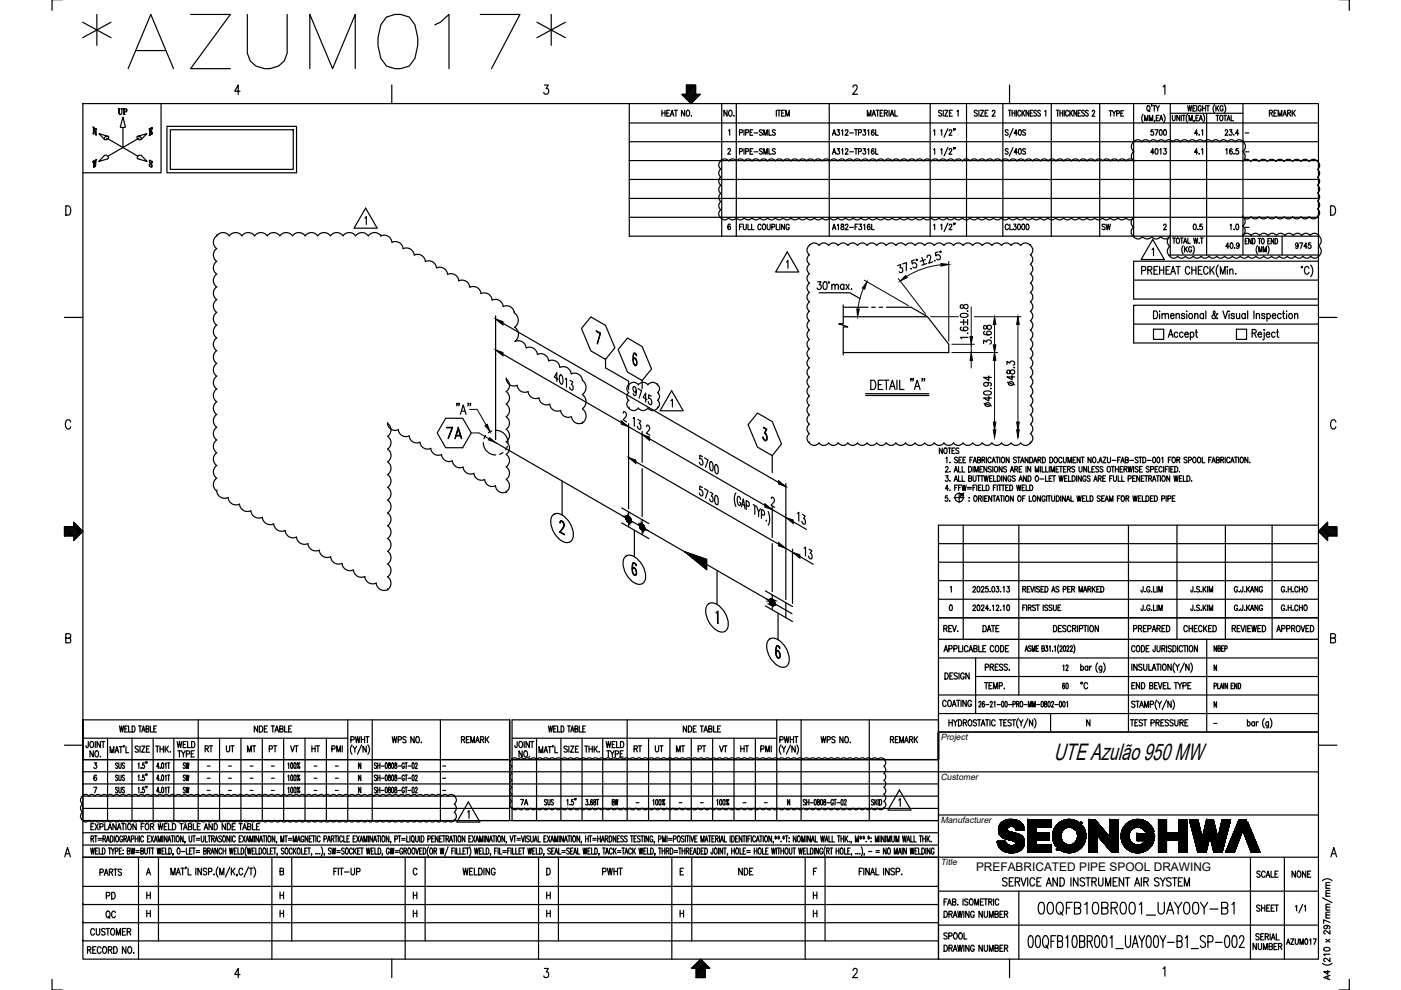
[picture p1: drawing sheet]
<svg xmlns="http://www.w3.org/2000/svg" width="297mm" height="210mm" viewBox="0 0 297 210" stroke-linecap="round" stroke-linejoin="round" font-family="sans-serif">
<defs><g id="words">
<text font-size="17.2" x="16.6" y="15.9">*AZUM017*</text>
<text font-size="5.7" x="93.8" y="94.2">7A</text>
<text font-size="5" x="223.4" y="161.2">UTE Azulão 950 MW</text>
<g font-size="4.9">
<text x="137.2" y="92.1" transform="rotate(-90 137.2 92.1)">13</text>
<text x="172.2" y="112.5" transform="rotate(-90 172.2 112.5)">13</text>
<text x="173.6" y="119.6" transform="rotate(-90 173.6 119.6)">13</text>
</g>
<g font-size="4.4">
<text x="232.8" y="50.1">SW</text>
<text x="21.5" y="191.9">PD</text>
<text x="155.6" y="186.6">NDE</text>
<text x="21.5" y="195.8">QC</text>
</g>
<g font-size="4">
<text x="24.3" y="25.4">UP</text>
<text x="224.4" y="143.2">12</text>
<text x="224.4" y="147.1">60</text>
<text x="42.7" y="160.5">RT</text>
<text x="47.3" y="160.5">UT</text>
<text x="51.5" y="160.5">MT</text>
<text x="56.1" y="160.5">PT</text>
<text x="60.7" y="160.5">VT</text>
<text x="65.3" y="160.5">HT</text>
<text x="109" y="161.6">NO.</text>
<text x="133.7" y="160.5">RT</text>
<text x="137.9" y="160.5">UT</text>
<text x="142.5" y="160.5">MT</text>
<text x="147.1" y="160.5">PT</text>
<text x="151.7" y="160.5">VT</text>
<text x="156.3" y="160.5">HT</text>
<text x="38.1" y="164">SW</text>
<text x="41.3" y="166.9" transform="rotate(-90 41.3 166.9)">SW</text>
<text x="38.1" y="169.3">SW</text>
<text x="109.4" y="171.8">7A</text>
<text x="128.8" y="171.8">BW</text>
</g>
<g font-size="2.6">
<text x="263.2" y="29.3">-</text>
<text x="263.2" y="33.5">-</text>
<text x="263.2" y="49.4">-</text>
<text x="256.5" y="154.5">-</text>
<text x="43" y="163.7">-</text>
<text x="43" y="166.2">-</text>
<text x="47.6" y="163.7">-</text>
<text x="47.6" y="166.2">-</text>
<text x="52.2" y="163.7">-</text>
<text x="52.2" y="166.2">-</text>
<text x="56.8" y="163.7">-</text>
<text x="56.8" y="166.2">-</text>
<text x="65.6" y="163.7">-</text>
<text x="65.6" y="166.2">-</text>
<text x="70.2" y="163.7">-</text>
<text x="70.2" y="166.2">-</text>
<text x="93.1" y="163.7">-</text>
<text x="93.1" y="166.2">-</text>
<text x="43" y="169">-</text>
<text x="47.6" y="169">-</text>
<text x="52.2" y="169">-</text>
<text x="56.8" y="169">-</text>
<text x="65.6" y="169">-</text>
<text x="70.2" y="169">-</text>
<text x="93.1" y="169">-</text>
<text x="134.1" y="171.4">-</text>
<text x="143.2" y="171.4">-</text>
<text x="147.5" y="171.4">-</text>
<text x="156.6" y="171.4">-</text>
<text x="161.2" y="171.4">-</text>
</g>
<text font-size="2.5" x="206.9" y="184.7">PREFABRICATED PIPE SPOOL DRAWING</text>
<g font-size="1.9">
<text x="199.4" y="156.9">Project</text>
<text x="199.4" y="165.4">Customer</text>
<text x="199.4" y="174.5">Manufacturer</text>
<text x="199.4" y="183.5">Title</text>
</g>
</g></defs>
<!-- layer: 3 -->
<g fill="none" stroke="#000" stroke-width=".25">
<path d="M17.6 22h261.9v181.4h-261.9zM34.1 22v14.6h-16.5M35.4 26.8h27.5v9.8h-27.5zM36.1 27.5h26.1v8.4h-26.1zM133.4 22v28.1M248.1 54.1h31.5M279.6 55.4h-39.2v8h39.2M178.8 67.2h17.8l4.6 5.8v1.8h-22.4M279.5 64.7h-39.1v8h39.2M97 85.6h-.2h.2l-.2 .5M97.4 85.6h-.2h.2l-.2 .5M97.6 87.8l.6-1.9 .6 1.9"/>
<path d="M97.8 87.2h.8M99.3 85.6h-.1h.1l-.1 .5M99.8 85.6h-.2h.2l-.2 .5M183.5 83.5h13.4M184.6 80.6h.6a1.15 1.15 0 0 1 0 2h-.6zM186.2 81.5h.6M187.2 80.6h-1v2h1M187.4 80.6h1.1M187.9 80.6v2M188.6 82.6l.6-2 .6 2M188.8 81.9h.8M190.2 80.6v2"/>
<path d="M190.8 80.6v2h.9M193.2 80.3h-.2h.2l-.2 .5M193.7 80.3h-.2h.2l-.2 .5M193.9 82.6l.6-2 .6 2M194.1 81.9h.7M195.6 80.3h-.2h.2l-.2 .5M196.1 80.3h-.2h.2l-.2 .5M131.8 107.7l5.8 3.3M131.8 110.9l5.8 3.3M132.9 109.4a.92 .92 0 0 1 .8 1.4 .92 .92 0 0 1-.8-1.4zM133.3 108.5v3.2M135.7 111.1a.92 .92 0 0 1 .8 1.4 .92 .92 0 0 1-.8-1.4z"/>
<path d="M136.2 110.2v3.2M279.5 111.4h-80.5v92M162.3 125.3l5.7 3.3M162.3 128.5l5.7 3.3M163.3 127a.92 .92 0 0 1 .8 1.4 .92 .92 0 0 1-.8-1.4zM163.7 126.1v3.2M166.6 127.8v3.2M199 131h80.5M199 135.6h80.5M199 139.5h80.5M239.3 135.6v15.7M108 152.6v16.2"/>
<path d="M199 151.3h80.5M199 147.4h80.5M239.3 143.4h40.2M279.5 155.2h-80.5v5.9M17.6 174h181.4M108 161.1v-8.5v8.5M108 161.1v-8.5h-90.4v21.4M108 171.4v2.6M108.6 171.4v2.6M199 161.1v-8.5h-90.4v16.2M199 161.1v-5.7v5.7M199 172.8h80.5"/>
<path d="M199 163.7h80.5M17.6 181.8h261.9M199 188.9h66.1v14.5M199 196.1h80.5M265.1 181.8v7.1h14.4"/>
<circle cx="203.3" cy="105.5" r=".9"/>
<circle cx="204" cy="104.9" r=".2"/>
</g>
<!-- layer: 4 -->
<g fill="none" stroke="#000" stroke-width=".25">
<path d="M286.1 0v2.2M144.7 20l-.1 .1M144.9 20l-.2 .2M145.2 20l-.3 .3M145.4 20l-.4 .4M145.8 18l-.3 .3M146 18l-.5 .5M146.2 18l-.7 .7M146.5 18l-1 1M146.7 18l-1.2 1.2M146.9 18l-1.4 1.4M147.1 18l-1.6 1.6"/>
<path d="M147.4 18l-1.9 1.9M147.5 18.2l-2.4 2.3M147.5 18.4l-2.3 2.3M147.5 18.6l-2.2 2.2M147.5 18.9l-2.1 2M147.5 19.1l-2 1.9M147.5 19.3l-1.8 1.8M147.5 19.5l-1.7 1.7M147.5 19.8l-1.6 1.6M147.5 20l-1.5 1.5M147.7 20l-1.6 1.6M148 20l-1.8 1.7"/>
<path d="M148.2 20l-1.8 1.8M148.4 20l-1.9 1.9M180.9 18.5l.3-.5 .4 .1 .1 .3-.2 .7-.7 .9h1M246.6 18.4l.4-.4v2M133.4 30h146.1M133.4 34.1h146.1M133.4 38.1h146.1M140.3 23.4v1.2M140.3 24h.7M141 23.4v1.2M141.4 24h.3M142 23.4h-.6v1.2h.6"/>
<path d="M142.1 24.6l.4-1.2 .4 1.2M142.3 24.2h.4M143 23.4h.6M143.3 23.4v1.2M145.1 23.4v1.2l-.6-1.2v1.2M145.7 23.4h.1a.65 .65 0 0 1 .4 .6 .65 .65 0 0 1-.4 .6 .83 .83 0 0 1-.1-1.2zM146.6 24.5v.1zM154.1 23.4v1.2l-.6-1.2v1.2M154.7 23.4h.1a.65 .65 0 0 1 .4 .6 .65 .65 0 0 1-.4 .6 .81 .81 0 0 1-.1-1.2zM155.6 24.5v.1zM156.1 22v28.1M164.6 23.4v1.2"/>
<path d="M164.8 23.4h.7M165.2 23.4v1.2M165.7 24h.4M166.3 23.4h-.6v1.2h.6M166.6 24.6v-1.2l.4 1.2 .4-1.2v1.2M175.8 22v28.1M183.9 24.6v-1.2l.4 1.2 .3-1.2v1.2M184.9 24.6l.4-1.2 .3 1.2M185 24.2h.5M185.7 23.4h.7M186.1 23.4v1.2M186.6 24h.4"/>
<path d="M187.2 23.4h-.6v1.2h.6M187.5 24l.6-.1v-.5h-.6v1.2M187.8 24l.4 .6M188.5 23.4v1.2M188.7 24.6l.4-1.2 .4 1.2M188.9 24.2h.4M189.7 23.4v1.2h.6M197.2 22v28.1M199.7 23.6l-.3-.2-.4 .2 .1 .3 .5 .3v.4h-.4l-.2-.2M200 23.4v1.2M200.3 23.4h.7l-.7 1.2h.7M201.3 24h.4"/>
<path d="M201.9 23.4h-.6v1.2h.6M202.9 23.6l.2-.2v1.2M204.9 22v28.1M207.2 23.6l-.2-.2-.4 .2 .1 .3 .5 .3-.1 .4h-.3l-.2-.2M207.5 23.4v1.2M207.9 23.4h.6l-.6 1.2h.6M208.9 24h.3M209.5 23.4h-.6v1.2h.6M210.4 23.7l.1-.3h.3l.2 .3-.7 .9h.7M212.6 22v28.1M213.8 23.4h.6M214.1 23.4v1.2"/>
<path d="M214.6 24h.6M214.6 23.4v1.2M215.2 23.4v1.2M215.5 23.4v1.2M216.4 23.7l-.2-.3a.68 .68 0 0 0-.4 .6 .68 .68 0 0 0 .4 .6l.2-.3M216.7 23.4v1.2M216.9 23.9l.4 .7M217.3 23.4l-.6 .8M218.1 23.4v1.2l-.6-1.2v1.2M218.4 24h.4M219 23.4h-.6v1.2h.6M219.8 23.6a.29 .29 0 0 0-.5-.2 .29 .29 0 0 0 0 .5l.3 .1a.31 .31 0 0 1 .1 .5 .31 .31 0 0 1-.5-.1"/>
<path d="M220.6 23.6a.29 .29 0 0 0-.5-.2 .29 .29 0 0 0 .1 .5l.2 .1a.31 .31 0 0 1 .1 .5 .31 .31 0 0 1-.5-.1M221.5 23.6l.2-.2v1.2M222.9 22v28.1M224 23.4h.5M224.2 23.4v1.2M224.7 24h.6M224.7 23.4v1.2M225.3 23.4v1.2M225.6 23.4v1.2M226.5 23.7l-.2-.3a.66 .66 0 0 0-.4 .6 .66 .66 0 0 0 .4 .6l.2-.3M226.8 23.4v1.2M227 23.9l.4 .7"/>
<path d="M227.4 23.4l-.6 .8M228.3 23.4v1.2l-.6-1.2v1.2M228.6 24h.3M229.1 23.4h-.5v1.2h.5M229.9 23.6a.3 .3 0 0 0-.4-.2 .3 .3 0 0 0-.1 .5l.4 .1a.32 .32 0 0 1 0 .6 .32 .32 0 0 1-.5-.2M230.7 23.6a.29 .29 0 0 0-.4-.2 .29 .29 0 0 0-.1 .5l.4 .1a.31 .31 0 0 1 .1 .5 .31 .31 0 0 1-.5-.1M231.6 23.7v-.2a.28 .28 0 0 1 .4 0 .28 .28 0 0 1 0 .4l-.5 .7h.6M233.2 22v24.1M235.1 23.5h.7M235.5 23.5v1.1M235.8 23.5l.4 .5v.6M236.5 23.5l-.3 .5"/>
<path d="M236.8 24.1l.5-.1v-.4l-.5-.1v1.1M237.6 24h.4M238.2 23.5h-.6v1.1h.6M240.4 22v28.1M242.4 24.2a1.4 1.4 0 0 0 0 1.8M242.7 25.6v-1.1l.3 1.1 .4-1.1v1.1M243.3 22.5l.1-.1a.59 .59 0 0 1 .4 .6 .59 .59 0 0 1-.4 .6 .77 .77 0 0 1-.1-1.1zM243.5 23.3l.3 .4M243.7 25.6v-1.1l.3 1.1 .4-1.1v1.1M244.2 22.3l-.1 .2M244.4 22.4h.6M244.7 22.4v1.2"/>
<path d="M244.8 25.5l-.1 .3M245.1 22.4l.4 .6v.6M245.2 25h.3M245.7 24.5h-.5v1.1h.5M245.8 22.4l-.3 .6M245.9 25.6l.3-1.1 .3 1.1M246 25.2h.4M246.7 24.2a1.33 1.33 0 0 1 0 1.8M248.1 22v32.1M248.1 24h15.4M248.6 24.5v.8l.2 .3 .3-.2 .1-.9M250.1 24.5v1.1l-.6-1.1v1.1"/>
<path d="M250.5 24.5v1.1M250.7 24.5h.6M251 24.5v1.1M251.8 24.2a1.4 1.4 0 0 0 0 1.8M251.8 22.4l.2 1.2 .2-1.2 .2 1.2 .3-1.2M252.1 25.6v-1.1l.3 1.1 .4-1.1v1.1M252.9 23h.4M253.2 25.5l-.1 .3M253.5 22.4h-.6v1.2h.6M253.6 25h.3M253.7 22.4v1.2M254.1 24.5h-.5v1.1h.5"/>
<path d="M254.2 25.6l.4-1.1 .3 1.1M254.4 25.2h.4M254.7 22.7a.34 .34 0 0 0-.4-.3 .34 .34 0 0 0-.3 .5v.2a.34 .34 0 0 0 .4 .5 .34 .34 0 0 0 .3-.5h-.2M255 23h.6M255 22.4v1.2M255.1 24.2a1.4 1.4 0 0 1 0 1.8M255.6 22.4v1.2M255.8 22.4h.6M255.8 24.1v30M256.1 22.4v1.2M257.5 22.2a1.4 1.4 0 0 0 0 1.7M257.8 22.4v1.2"/>
<path d="M257.8 24.5h.6M258 22.9l.4 .7M258.1 24.5v1.1M258.4 22.4l-.6 .8M258.8 24.5h.1a.59 .59 0 0 1 .4 .5 .59 .59 0 0 1-.4 .6 .72 .72 0 0 1-.1-1.1zM259.3 22.7a.34 .34 0 0 0-.4-.3 .34 .34 0 0 0-.2 .5v.2a.35 .35 0 0 0 .3 .5 .35 .35 0 0 0 .3-.5h-.2M259.4 24.5h.7M259.6 22.2a1.4 1.4 0 0 1 0 1.7M259.7 24.5v1.1M260.1 25.6l.4-1.1 .3 1.1M260.3 25.2h.4M261 24.5v1.1h.6"/>
<path d="M263.5 22v32.1M269.1 24l.7-.1v-.4l-.7-.1v1.2M269.5 24l.3 .6M270.1 24h.4M270.7 23.4h-.6v1.2h.6M271 24.6v-1.2l.4 1.2 .4-1.2v1.2M272 24.6l.4-1.2 .4 1.2M272.1 24.2h.5M273 24l.5-.1v-.5h-.5v1.2M273.3 24l.3 .6M274 23.4v1.2M274.2 23.9l.4 .7"/>
<path d="M274.6 23.4l-.6 .8M14 43.6a1.06 1.06 0 0 1 1 .7 1.06 1.06 0 0 1-.3 1.2l-.7 .1zM133.4 42.1h146.1M133.4 46.1h146.1M133.4 50.1h146.1M173.4 59.7h.7l-.4 .7a.48 .48 0 0 1 .4 .7 .48 .48 0 0 1-.8 0M174.7 59.8l.3-.1a1.05 1.05 0 0 1 0 1.7h-.1a1.2 1.2 0 0 1-.2-1.6zM175.6 59.8h.2l-.1 .2zM240.4 59.4h39.2M242 57.4l.9-.2-.1-.6-.8-.1v1.6M243.4 57.3l.7-.1 .1-.2-.1-.4-.7-.1v1.6M243.8 57.3l.4 .8"/>
<path d="M244.7 57.3h.5M245.5 56.5h-.8v1.6h.8M245.9 57.3h.8M245.9 56.5v1.6M246.7 56.5v1.6M247.2 57.3h.5M248 56.5h-.8v1.6h.8M248.2 58.1l.5-1.6 .5 1.6M248.4 57.6h.6M248.6 50.5h.6M248.9 50.5v1.1M249.4 56.5h.8"/>
<path d="M249.6 50.5a.54 .54 0 0 1 .5 .6 .54 .54 0 0 1-.5 .5l-.2-.4zM249.8 56.5v1.6M250.3 50.5h.6M250.6 50.5v1.1M250.9 52.1a1.37 1.37 0 0 0 0 1.7M250.9 51.6l.4-1.1 .3 1.1M251.1 51.2h.4M251.1 52.3v1.1M251.4 52.8l.4 .6M251.8 52.3l-.7 .8M251.8 50.5v1.1h.6M252.3 56.9a.48 .48 0 0 0-.6-.4 .48 .48 0 0 0-.4 .6v.4a.48 .48 0 0 0 .4 .6 .48 .48 0 0 0 .6-.4"/>
<path d="M252.7 52.6a.33 .33 0 0 0-.5-.3 .33 .33 0 0 0-.2 .4v.3a.33 .33 0 0 0 .3 .4 .33 .33 0 0 0 .4-.4h-.3M252.7 57.3h.9M252.7 56.5v1.6M252.9 52.1a1.3 1.3 0 0 1 0 1.7M253.1 50.5l.2 1.1 .2-1.1 .2 1.1 .2-1.1M253.6 56.5v1.6M254.1 57.3h.5M254.2 51.5h.1M254.5 50.5h.6M254.8 50.5v1.1M254.9 56.5h-.8v1.6h.8M256.1 56.9a.48 .48 0 0 0-.6-.4 .48 .48 0 0 0-.3 .6v.4a.48 .48 0 0 0 .3 .6 .48 .48 0 0 0 .6-.4"/>
<path d="M256.5 56.5v1.6M256.9 57.2l.5 .9M257.4 56.5l-.9 1.1M258.3 56.2a1.95 1.95 0 0 0 0 2.5M258.7 58.1v-1.6l.5 1.6 .5-1.6v1.6M260.2 56.5v.2zM260.2 57.1v1M260.7 57.4l.4-.4 .3 .1v1M260.7 57v1.1M262 58v.1zM264 51.1h.3M264.5 50.6h-.5v1.1h.5"/>
<path d="M265.3 50.6v1.1l-.6-1.1v1.1M265.6 50.6a.57 .57 0 0 1 .5 .5 .57 .57 0 0 1-.5 .6zM266.6 52.1a1.45 1.45 0 0 0 0 1.7M266.7 50.6h.6M266.9 53.4v-1.1l.3 1.1 .3-1.1v1.1M267 50.6v1.1M267.6 50.6h.1a.61 .61 0 0 1 .4 .5 .61 .61 0 0 1-.4 .6 .83 .83 0 0 1-.1-1.1zM267.9 53.4v-1.1l.3 1.1 .3-1.1v1.1M268.8 52.1a1.37 1.37 0 0 1 0 1.7M268.8 51.1h.3M269.3 50.6h-.5v1.1h.5M270.1 50.6v1.1l-.6-1.1v1.1"/>
<path d="M270.3 50.6a.57 .57 0 0 1 .6 .5 .57 .57 0 0 1-.6 .6zM271.8 50.1v4M275.9 56.5l.2 .1-.1 .2zM277.5 56.9a.49 .49 0 0 0-.6-.4 .49 .49 0 0 0-.3 .6v.4a.49 .49 0 0 0 .3 .6 .49 .49 0 0 0 .6-.4M277.9 56.2a1.95 1.95 0 0 1 0 2.5M282.1 43.6a1.06 1.06 0 0 1 1.1 .7 1.06 1.06 0 0 1-.3 1.2l-.8 .1zM105.1 67v6.5M105.1 67.6l61.5 35.6M128.4 76.2l-3.1-1.8-2-4.7 2-2.5 3.1 1.8 2 4.7-2 2.5v1.8l4.9 2.8v1.8M173.7 62.1h6.5l2.1 1.2M176.4 60.6l.3-.3 .3 .1v1M176.4 60.3v1.1"/>
<path d="M177 60.6l.4-.3 .3 .1v1M178.9 60.5l-.1-.1a.49 .49 0 0 0-.6 .4 .49 .49 0 0 0 .6 .5l.1-.2M178.9 60.3v1.1M179.4 60.3l.7 1.1M180.1 60.3l-.7 1.1M180.5 61.3h.1zM203.6 68.3h1.4M203.7 66.6l.6-.2a.72 .72 0 0 1 .9 .5 1.05 1.05 0 0 1-1.6 0zM203.7 64.7a.46 .46 0 0 0 .1 .7l.3-.1a.66 .66 0 0 1 .3-.6 .66 .66 0 0 1 .8 0 .52 .52 0 0 1-.4 .8 .52 .52 0 0 1-.6-.7l-.2-.2zM203.8 69.4h-.1l-.1 .3a.96 .96 0 0 0 1.6 0 .47 .47 0 0 0-.6-.4 .47 .47 0 0 0-.1 .8h.2M204.3 67.7v1.2M205.1 65.9h.1z"/>
<path d="M205.2 70.6v.1zM205.2 67.7v1.2M205.2 71.5h-1.6l.3 .4M208.5 72.8v-.7l.7 .4a.49 .49 0 0 1 .7-.4 .49 .49 0 0 1 0 .9M208.6 69.1v.6h.5a.6 .6 0 0 1 .4-.7 .6 .6 0 0 1 .7 .3 .52 .52 0 0 1-.6 .6 .52 .52 0 0 1-.4-.7l-.3-.2zM208.8 70.3l-.3 .3a1 1 0 0 0 1.7 0 .49 .49 0 0 0-.6-.4 .49 .49 0 0 0-.4 .6l.4 .2M209.6 79.7v.9l-1.1-.6h1.7M210 71.6h.2zM213.5 77.3v-.7l.6 .4a.48 .48 0 0 1 .8-.4 .48 .48 0 0 1-.1 .8M213.6 78.5a.45 .45 0 0 0 .1 .7h.3a.59 .59 0 0 1 .4-.7 .59 .59 0 0 1 .7 .2 .52 .52 0 0 1-.5 .6 .52 .52 0 0 1-.5-.6l-.2-.2zM214.6 79.6v.9l-1.1-.6h1.6M215 77.9h.1z"/>
<path d="M240.4 68.7h39.2M244.6 65.9a.86 .86 0 0 1 .8 .7 .86 .86 0 0 1-.4 1h-.4zM244.6 69.8h2.1v2.2h-2.1zM245.9 65.9v.2zM245.9 66.5v1.1M246.4 66.8l.3-.3h.3v1.1M246.4 66.5v1.1M247 66.8l.4-.3h.3v1.1M247.7 71.5l.5-1.6 .5 1.6M247.9 71h.6M248.2 66.9h.7l-.1-.4a.5 .5 0 0 0-.6 .5 .5 .5 0 0 0 .6 .5l.1-.2M249.4 66.8l.3-.3h.3v1.1"/>
<path d="M249.4 66.5v1.1M249.7 70.6a.37 .37 0 0 0-.3-.2 .37 .37 0 0 0-.4 .2l-.1 .4a.46 .46 0 0 0 .6 .5l.2-.2M250.8 70.6a.37 .37 0 0 0-.3-.2 .37 .37 0 0 0-.4 .2v.4a.46 .46 0 0 0 .5 .5l.2-.2M251.2 66.7a.36 .36 0 0 0-.4-.2 .36 .36 0 0 0-.3 .2l.2 .2 .4 .2 .1 .2a.36 .36 0 0 1-.4 .3 .36 .36 0 0 1-.3-.3M251.2 70.9h.8l-.1-.3a.52 .52 0 0 0-.8 .3 .52 .52 0 0 0 .6 .6l.3-.2M251.6 65.9v.2zM251.6 66.5v1.1M252.2 66.5a.49 .49 0 0 1 .6 .5 .49 .49 0 0 1-.6 .5l-.2-.4zM252.4 70.6a.37 .37 0 0 1 .3-.2 .37 .37 0 0 1 .4 .2v.4a.46 .46 0 0 1-.5 .5l-.2-.2M252.4 70.4v1.6M253.3 66.8l.3-.3h.3l.1 1.1M253.3 66.5v1.1"/>
<path d="M253.4 70.4h.5M253.6 69.9v1.3l.1 .2 .2 .1M255.2 66.7l-.2-.2a.5 .5 0 0 0-.6 .5 .5 .5 0 0 0 .6 .5l.2-.2M255.2 66.5v1.1M255.7 65.9v1.7M258.2 66.6l-.1-.1h-.1l-.2 .6a.5 .5 0 0 1-.7 .4l-.1-.6 .6-.6-.2-.4-.2 .3 .1 .3 .6 1 .2 .1 .1-.2M259.3 65.9l.5 1.7 .5-1.7M260.6 65.9v.2zM260.6 66.5v1.1M261.7 66.7l-.2-.2h-.4v.4l.5 .2 .1 .2-.2 .3-.4-.1-.1-.2M262.2 66.5v1l.3 .1 .3-.3M262.2 69.8h2.1v2.2h-2.1z"/>
<path d="M262.8 66.5v1.1M264 66.7l-.1-.2a.49 .49 0 0 0-.6 .5 .49 .49 0 0 0 .6 .5l.1-.2M264 66.5v1.1M264.5 65.9v1.7M265.5 70.6h.7l.1-.3-.1-.4h-.7v1.6M265.9 65.9v1.7M265.9 70.6l.4 .9M266.4 66.8l.3-.3h.3v1.1M266.4 66.5v1.1M266.7 70.9h.8l-.2-.4a.49 .49 0 0 0-.6 .5 .49 .49 0 0 0 .6 .4l.2-.1M268 69.9v.1zM268 70.5v1.2v.3h-.3"/>
<path d="M268.2 66.7a.35 .35 0 0 0-.4-.2 .35 .35 0 0 0-.3 .2l.6 .4 .1 .2a.35 .35 0 0 1-.4 .3 .35 .35 0 0 1-.3-.3M268.5 70.9h.7v-.3a.52 .52 0 0 0-.8 .3 .52 .52 0 0 0 .6 .6l.2-.2M268.6 66.7l.1-.2a.49 .49 0 0 1 .7 .5 .49 .49 0 0 1-.7 .5l-.1-.2M268.6 66.5v1.6M269.7 66.9h.8l-.1-.4a.5 .5 0 0 0-.7 .5 .5 .5 0 0 0 .7 .5l.1-.2M270.3 70.6a.37 .37 0 0 0-.3-.2 .37 .37 0 0 0-.4 .2v.4a.44 .44 0 0 0 .5 .5l.2-.2M270.7 70.4h.4M270.8 69.9v1.3l.1 .2 .3 .1M271.6 66.7l-.1-.2a.5 .5 0 0 0-.6 .5 .5 .5 0 0 0 .6 .5l.1-.2M271.9 66.5h.5M272.1 65.9v1.4l.1 .2 .2 .1M272.8 65.9v.2z"/>
<path d="M272.8 66.5v1.1M273.4 66.5a.49 .49 0 0 1 .6 .5 .49 .49 0 0 1-.6 .5l-.2-.4zM274.5 66.8l.3-.3h.3l.1 1.1M274.5 66.5v1.1M15 89.5a.58 .58 0 0 0-.7-.5 .58 .58 0 0 0-.4 .7v.5a.58 .58 0 0 0 .4 .8 .58 .58 0 0 0 .7-.5M133.3 97l33.3 19.3M134.9 82.8l-.2 .4a.66 .66 0 0 1-.5-.6 .66 .66 0 0 1 .3-.6h.1a1.8 1.8 0 0 1 .1 1.9l-.2-.1-.3-.4M135.3 82.4l.7 .4-.5 1.6M136.2 80.7l-3.2-1.8-2-4.8 2-2.4 3.2 1.8 1.9 4.7-1.9 2.5v1.7M136.2 91.5v6.5M136.2 99.3v10.3M136.2 92.1l30.4 17.6"/>
<path d="M137.2 84.7l-.8-.4 .5-1v1.9M138.1 84l-.6-.3v.8a.75 .75 0 0 1 .7 .4 .75 .75 0 0 1-.2 .9l-.3-.1-.3-.5M148.9 96.8l-.5-.3-.1 .8a.77 .77 0 0 1 .7 .5 .77 .77 0 0 1-.1 .8l-.3-.1-.3-.5M149.4 97.1l.7 .4-.5 1.6M150.6 97.9h.2a1.67 1.67 0 0 1 .2 2 1.4 1.4 0 0 1-.4-2zM151.7 98.5a1.35 1.35 0 0 1 .4 2 1.37 1.37 0 0 1-.4-2zM163.7 96.6l-3.1-1.8-2-4.8 2-2.4 3.1 1.8 2 4.7-2 2.5v3.6M208.6 83.1l.6-.2a.72 .72 0 0 1 1 .5 1.11 1.11 0 0 1-1.7 0zM208.6 85.5l1.6 .6M208.9 85.6a.48 .48 0 0 1 .8-.2 .48 .48 0 0 1 0 .7h-.6l-.2-.2zM209.1 81.1l.4 .2a.47 .47 0 0 1-.4 .6 .47 .47 0 0 1-.5-.6l.5-.2a.8 .8 0 0 1 1.1 .5l-.2 .2M209.6 84.1v.9l-1.1-.6h1.7"/>
<path d="M210 82.4h.2zM213.6 81l1.5 .6M213.9 81.1a.49 .49 0 0 1 .7-.2 .49 .49 0 0 1 .1 .8h-.4a.41 .41 0 0 1-.5-.5zM283.2 89.5a.58 .58 0 0 0-.7-.5 .58 .58 0 0 0-.4 .7v.5a.58 .58 0 0 0 .4 .8 .58 .58 0 0 0 .7-.5M13.7 113.4l.2 .2M13.7 113.2l.4 .4M13.7 113l.6 .6M13.7 112.7l.8 .9M13.7 112.5l1.1 1.1M13.7 112.3l1.3 1.3M13.7 112l1.5 1.6M13.7 111.8l1.8 1.8"/>
<path d="M13.7 111.7l2.5 2.4M14 111.7l2.3 2.3M14.2 111.7l2.2 2.1M14.4 111.7l2.1 2M14.7 111.7l1.9 1.9M14.9 111.7l1.8 1.8M15.1 111.7l1.8 1.7M15.4 111.7l1.6 1.6M15.6 111.7l1.5 1.4M15.6 114.5h.1M15.6 114.3l.2 .1M15.6 114l.3 .3"/>
<path d="M15.6 113.8l.5 .4M15.6 111.5l1.6 1.5M15.6 111.2l1.7 1.7M15.6 111l1.8 1.8M15.6 110.8l2 1.9M117.1 109.3a1.89 1.89 0 0 1 2.8 .5 4.2 4.2 0 0 1 1.3 4.8 1.89 1.89 0 0 1-2.8-.5 4.2 4.2 0 0 1-1.3-4.8zM119.2 102v7.2M132.4 118.2a1.89 1.89 0 0 1 2.9 .4 4.2 4.2 0 0 1 1.2 4.8 1.89 1.89 0 0 1-2.8-.4 4.2 4.2 0 0 1-1.3-4.8zM134.5 112.4v5.6M145.2 117l4.6 1.6v2.2zM148.9 103.4l-.5-.3-.1 .7a.73 .73 0 0 1 .7 .6 .73 .73 0 0 1-.3 .7l-.3-.2-.1-.4M149.4 103.6l.7 .5-.5 1.5"/>
<path d="M150.5 104.3l.6 .4-.3 .5a.7 .7 0 0 1 .1 1.2l-.4-.3-.1-.3M151.7 105.1a1.2 1.2 0 0 1 .3 1.9 1.59 1.59 0 0 1-.3-1.9zM156 104.5a3.1 3.1 0 0 0 0 2.9M157 105.9l-.4-.7a1.47 1.47 0 0 0 .2 2l.2-.3v-.3l-.2-.1M157.2 107.5l.4-1.7 .4 2.1M157.4 106.9l.4 .3M158.2 107.1l.4 .3 .3-.3-.1-.6-.6-.4v1.9M159.7 107l.6 .4M160 107.2v1.9M160.5 107.4l.3 1.2v.9M161.2 107.9l-.4 .7M161.4 109l.5 .2 .2-.2-.1-.6-.6-.4v1.9"/>
<path d="M162.5 110.3v.2zM162.9 108.5a3.5 3.5 0 0 1 0 2.9M163.5 105.7l.1-.2a.61 .61 0 0 1 .6 .3 .61 .61 0 0 1-.2 .7l-.5 .6 .7 .5M166.6 102.5v6.6M199 115.3h80.5M199 119.2h80.5M202.3 105.5h2.1M203.4 104.5v2.1M204.2 111.4v24.2M216 111.4v36M239.3 111.4v24.2M249.5 111.4v24.2"/>
<path d="M259.8 111.4v24.2M269.7 111.4v24.2M279.6 112.6l1.9 1.9M279.7 112.5l1.8 1.8M279.8 112.4l1.7 1.7M279.9 112.3l1.6 1.5M280 112.2l1.5 1.4M280.1 112l1.6 1.6M280.3 111.9l1.7 1.7M280.4 111.8l1.8 1.8M280.5 111.7l1.9 1.9M280.6 111.6l2.1 2"/>
<path d="M280.7 111.5l2.2 2.1M280.8 111.4l2.3 2.2M281 111.2l2.4 2.4M281.1 111.1l.4 .4M281.2 111l.3 .3M281.3 110.9l.2 .2M281.4 110.8h.1M281.6 111.7l1.8 1.8M281.9 111.7l1.5 1.6M282.1 111.7l1.3 1.3M282.3 111.7l1.1 1.1M282.6 111.7l.8 .9"/>
<path d="M282.8 111.7l.6 .6M283 111.7l.4 .4M283.3 111.7l.1 .2M14 135.3l.8-.1 .2-.3-.1-.4-.3-.1h-.6v1.9h.6l.3-.2 .1-.4-.4-.4M150 128.3a1.89 1.89 0 0 1 2.8 .4 4.2 4.2 0 0 1 1.3 4.9 1.89 1.89 0 0 1-2.9-.5 4.2 4.2 0 0 1-1.2-4.8zM152 121v7.2M162.9 135.8a1.89 1.89 0 0 1 2.8 .4 4.2 4.2 0 0 1 1.3 4.8 1.89 1.89 0 0 1-2.8-.4 4.2 4.2 0 0 1-1.3-4.8zM165 130v5.6M199 127.1h80.5M199 123.1h80.5M199 131h80.5M200.1 133.3l.6-.1v-.5l-.6-.1v1.3"/>
<path d="M200.1 138.2l.4-1.3 .4 1.3M200.3 137.7h.5M200.5 133.3l.3 .6M201.2 133.3h.4M201.2 137.6l.6-.1v-.5l-.6-.1v1.3M201.8 132.6h-.6v1.3h.6M202 132.6l.3 1.3 .4-1.3M202.2 137.6l.6-.1v-.6h-.6v1.3M203 133.8v.1zM203.3 136.9v1.3h.6M204.1 136.9v1.3M205.2 137.2a.38 .38 0 0 0-.5-.3 .38 .38 0 0 0-.2 .5v.3a.38 .38 0 0 0 .2 .5 .38 .38 0 0 0 .5-.3"/>
<path d="M205.4 138.2l.4-1.3 .4 1.3M205.6 137.7h.5M206.5 137.5l.6-.1v-.4l-.6-.1v1.3l.6-.1 .1-.4-.3-.2M206.8 139.5v11.8M207.5 136.9v1.3h.6M208.4 137.5h.4M208.4 132.6a.66 .66 0 0 1 .7 .7 .66 .66 0 0 1-.7 .6zM209 136.9h-.6v1.3h.6M209.3 133.9l.4-1.3 .4 1.3M209.5 133.5h.5M210.2 132.6h.7M210.6 132.6v1.3"/>
<path d="M210.7 137.2a.38 .38 0 0 0-.5-.3 .38 .38 0 0 0-.3 .5v.3a.38 .38 0 0 0 .3 .5 .38 .38 0 0 0 .5-.3M211.2 133.3h.4M211.2 136.9h.1a.68 .68 0 0 1 .5 .6 .68 .68 0 0 1-.5 .7 .89 .89 0 0 1-.1-1.3zM211.8 132.6h-.6v1.3h.6M212.1 136.9a.66 .66 0 0 1 .8 .6 .66 .66 0 0 1-.8 .7zM213.2 137.5h.4M213.8 136.9h-.6v1.3h.6M223.4 132.6a.66 .66 0 0 1 .7 .7 .66 .66 0 0 1-.7 .6zM224.4 133.3h.4M225.1 132.6h-.7v1.3h.7M226 132.8l-.3-.2-.4 .2 .1 .3 .5 .3a.36 .36 0 0 1-.1 .5 .36 .36 0 0 1-.5-.2M227 132.9a.38 .38 0 0 0-.4-.3 .38 .38 0 0 0-.3 .5v.3a.38 .38 0 0 0 .3 .5 .38 .38 0 0 0 .4-.3"/>
<path d="M227.4 133.3l.6-.1 .1-.4-.7-.2v1.3M227.7 133.3l.4 .6M228.4 132.6v1.3M228.8 133.3h.7v-.6l-.7-.1v1.3M229.8 132.6h.6M230.1 132.6v1.3M230.7 132.6v1.3M231.2 132.7a.61 .61 0 0 1 .7 .3 .61 .61 0 0 1-.2 .7l-.1 .2a.6 .6 0 0 1-.6-.4 .6 .6 0 0 1 .1-.7zM232.9 132.6v1.3l-.7-1.3v1.3M240.3 133.3h.6v-.6l-.6-.1v1.3M240.6 137.2a.37 .37 0 0 0-.4-.3 .37 .37 0 0 0-.3 .5v.3a.37 .37 0 0 0 .3 .5 .37 .37 0 0 0 .4-.3M241.1 136.9h.1a.69 .69 0 0 1 .5 .6 .69 .69 0 0 1-.5 .7 .89 .89 0 0 1-.1-1.3z"/>
<path d="M241.4 133.3l.6-.1v-.4l-.6-.2v1.3M241.7 133.3l.4 .6M242 136.9a.66 .66 0 0 1 .7 .6 .66 .66 0 0 1-.7 .7zM242.4 133.3h.4M243 137.5h.4M243.1 132.6h-.7v1.3h.7M243.4 133.3h.6v-.6l-.6-.1v1.3M243.6 136.9h-.6v1.3h.6M244.3 133.9l.4-1.3 .4 1.3M244.4 133.5h.5M244.9 136.9v1.2l-.3 .1-.2-.5M245.3 133.3l.6-.1v-.5l-.6-.1v1.3"/>
<path d="M245.3 136.9v.9l.3 .4 .3-.2 .1-1.1M245.7 133.3l.3 .6M246.3 137.5l.6-.1v-.5h-.6v1.3M246.4 133.3h.4M246.7 137.5l.3 .7M247 132.6h-.6v1.3h.6M247.3 132.6a.66 .66 0 0 1 .7 .7 .66 .66 0 0 1-.7 .6zM247.3 136.9v1.3M248.3 137.1l-.2-.2-.4 .2 .1 .3 .5 .3-.1 .4-.3 .1-.2-.2M248.7 136.9a.66 .66 0 0 1 .6 .6 .66 .66 0 0 1-.6 .7zM249.7 136.9v1.3M250.7 137.2a.37 .37 0 0 0-.5-.3 .37 .37 0 0 0-.2 .5v.3a.37 .37 0 0 0 .2 .5 .37 .37 0 0 0 .5-.3"/>
<path d="M250.9 136.9h.7M251.2 136.9v1.3M251.7 132.9a.38 .38 0 0 0-.4-.3 .38 .38 0 0 0-.3 .5v.3a.38 .38 0 0 0 .3 .5 .38 .38 0 0 0 .4-.3M251.8 136.9v1.3M252.1 133.3h.7M252.1 132.6v1.3M252.3 136.9h.1a.69 .69 0 0 1 .5 .6 .69 .69 0 0 1-.5 .7 .89 .89 0 0 1-.1-1.3zM252.8 132.6v1.3M253.2 133.3h.4M253.8 132.6h-.6v1.3h.6M253.9 136.9v1.3l-.7-1.3v1.3M254.9 132.9a.39 .39 0 0 0-.5-.3 .39 .39 0 0 0-.3 .5v.3a.39 .39 0 0 0 .3 .5 .39 .39 0 0 0 .5-.3"/>
<path d="M255.2 132.6v1.3M255.4 133.2l.5 .7M255.8 135.6v19.6M255.9 132.6l-.7 .9M256.3 133.3h.4M256.9 132.6h-.6v1.3h.6M257.2 132.6a.66 .66 0 0 1 .7 .7 .66 .66 0 0 1-.7 .6zM261.2 133.3l.7-.1v-.5l-.7-.1v1.3M261.6 133.3l.3 .6M262.3 133.3h.4M262.9 132.6h-.6v1.3h.6M263.1 132.6l.4 1.3 .4-1.3"/>
<path d="M264.1 132.6v1.3M264.5 133.3h.5M265.2 132.6h-.7v1.3h.7M265.4 132.6l.2 1.3 .3-1.3 .2 1.3 .3-1.3M266.7 133.3h.4M267.3 132.6h-.6v1.3h.6M267.6 132.6a.66 .66 0 0 1 .8 .7 .66 .66 0 0 1-.8 .6zM270.7 133.9l.4-1.3 .4 1.3M270.9 133.5h.4M271.7 133.3h.6l.1-.5-.7-.2v1.3M272.8 133.3h.6v-.6l-.6-.1v1.3M273.8 133.3l.6-.1 .1-.4-.7-.2v1.3"/>
<path d="M274.2 133.3l.3 .6M275 132.7a.6 .6 0 0 1 .7 .3 .6 .6 0 0 1-.2 .7l-.1 .2a.61 .61 0 0 1-.6-.4 .61 .61 0 0 1 .1-.7zM275.8 132.6l.4 1.3 .4-1.3M276.9 133.3h.4M277.5 132.6h-.6v1.3h.6M277.8 132.6a.66 .66 0 0 1 .8 .7 .66 .66 0 0 1-.8 .6zM282.1 135.3l.9-.1 .2-.3-.1-.4-.3-.1h-.7v1.9h.7l.3-.2 .1-.4-.4-.4M17.6 156.5h56.1M18.7 157.2v1.2h-.4l-.1-.3M19.2 157.3l.2-.1a.66 .66 0 0 1 .5 .7 .66 .66 0 0 1-.5 .6 .89 .89 0 0 1-.2-1.2zM19.8 159.2v1.3l-.7-1.3v1.3M20.2 157.2v1.3"/>
<path d="M20.3 159.3l.1-.1a.68 .68 0 0 1 .5 .6 .68 .68 0 0 1-.5 .7 .87 .87 0 0 1-.1-1.2zM21.3 157.2v1.3l-.7-1.3v1.3M21.5 157.2h.7M21.9 157.2v1.3M22.8 156.5v17.5M23.4 159.6v-1.3l.3 1.3 .4-1.3v1.3M24.4 159.6l.4-1.3 .4 1.3M24.5 159.2h.5M25.3 158.3h.7M25.3 153.9l.3 1.3 .2-1.3 .2 1.3 .2-1.3M25.6 158.3v1.3M26.3 158.1l-.1 .3"/>
<path d="M26.5 154.5h.3M26.7 158.3v1.3h.6M27 153.9h-.5v1.3h.5M27.3 153.9v1.3h.5M28 156.5v17.5M28 153.9a.65 .65 0 0 1 .6 .7 .65 .65 0 0 1-.6 .6zM29.3 158.4l-.2-.2h-.4v.4l.5 .3 .1 .4-.2 .2-.5-.2M29.4 153.9h.6M29.7 153.9v1.3M29.7 158.2v1.3M30 158.2h.7l-.7 1.3h.7M30.1 155.2l.3-1.3 .4 1.3"/>
<path d="M30.2 154.8h.4M31 154.5h.5v-.5l-.5-.1v1.3l.5-.1 .1-.3-.2-.3M31.1 158.8h.4M31.7 158.2h-.6v1.3h.6M31.9 153.9v1.3h.5M32.5 156.5v17.5M32.6 154.5h.4M33 158.2h.7M33.2 153.9h-.6v1.3h.6M33.3 158.2v1.3M33.9 158.8h.7M33.9 158.2v1.3"/>
<path d="M34.6 158.2v1.3M35 158.2v1.3M35.3 158.7l.4 .8M35.7 158.2l-.7 .8M36.1 159.4h.1M36.9 156.5v4.6M37.6 157.2l.2 1.3 .3-1.3 .2 1.3 .3-1.3M37.7 159.2h.7M38 159.2v1.3M38.5 159.2l.4 .6v.7M38.8 157.8h.5M39.3 159.2l-.4 .6"/>
<path d="M39.5 157.2h-.7v1.3h.7M39.5 159.9l.6-.1 .1-.5-.7-.1v1.3M39.8 157.2v1.3h.6M40.6 157.2a.69 .69 0 0 1 .7 .4 .69 .69 0 0 1-.2 .8l-.5 .1zM41.2 159.2h-.7v1.3M54.6 153.9v1.3l-.7-1.3v1.3M55 153.9a.65 .65 0 0 1 .7 .7 .65 .65 0 0 1-.7 .6zM56 154.5h.4M56.7 153.9h-.7v1.3h.7M57.5 153.9h.7M57.8 153.9v1.3M58.3 155.2l.4-1.3 .4 1.3"/>
<path d="M58.4 154.8h.5M59.3 154.5h.6l.1-.5-.7-.1v1.3l.7-.1v-.4l-.2-.2M60.4 153.9v1.3h.5M61.2 154.5h.4M61.8 153.9h-.6v1.3h.6M70.4 158.8l.6-.1v-.5l-.6-.1v1.3M71.4 159.4v-1.3l.4 1.3 .4-1.3v1.3M72.6 158.1v1.3M74.4 156.9l.6-.1v-.5l-.6-.1v1.3M74.6 157.9a1.58 1.58 0 0 0 0 2M74.8 158.2l.4 .6v.7M75.3 156.2l.3 1.3 .2-1.3 .3 1.3 .2-1.3"/>
<path d="M75.6 158.2l-.4 .6M76.6 156.2v1.3M76.6 156.8h.7M76.7 157.9l-.9 2M77.3 156.2v1.3M77.6 156.2h.6M77.6 158.2v1.3l-.6-1.3v1.3M77.9 156.2v1.3M78 157.9a1.51 1.51 0 0 1 0 2M78.9 152.6v21.4M83.1 156.2l.3 1.3 .2-1.3 .3 1.3 .2-1.3M84.4 156.9l.7-.1-.1-.6h-.6v1.3"/>
<path d="M86.1 156.4l-.2-.2h-.4v.4l.5 .3 .1 .4-.2 .2-.5-.2M87.8 156.2v1.3l-.7-1.3v1.3M88.3 156.2h.1a.67 .67 0 0 1 .5 .6 .67 .67 0 0 1-.5 .7 .86 .86 0 0 1-.1-1.3zM89.3 157.4h.1M93.4 152.6v8.5M97.8 156.8h.6v-.6h-.6v1.3M98.2 156.8l.3 .7M98.9 156.8h.4M99.5 156.2h-.6v1.3h.6M99.8 157.5v-1.3l.4 1.3 .4-1.3v1.3M100.8 157.5l.4-1.3 .4 1.3M101 157h.5"/>
<path d="M101.9 156.8h.6v-.6h-.6v1.3M102.2 156.8l.4 .7M102.9 156.2v1.3M103.2 156.8l.4 .7M103.6 156.2l-.7 .8M108.6 156.5h56.1M113.8 156.5v12.3M114.3 159.6v-1.3l.4 1.3 .4-1.3v1.3M115.3 159.6l.4-1.3 .4 1.3M115.5 159.2h.5M116.2 158.3h.7M116.3 153.9l.2 1.3 .2-1.3 .2 1.3 .2-1.3"/>
<path d="M116.6 158.3v1.3M117.2 158.1l-.1 .3M117.4 154.5h.4M117.7 158.3v1.3h.5M118 153.9h-.6v1.3h.6M118.2 153.9v1.3h.5M118.9 156.5v17.5M119 153.9a.71 .71 0 0 1 .6 .5 .71 .71 0 0 1-.2 .8h-.4zM120.3 158.4l-.3-.2-.4 .2 .1 .3 .5 .2a.36 .36 0 0 1-.1 .6 .36 .36 0 0 1-.5-.2M120.3 153.9h.6M120.6 153.9v1.3M120.6 158.2v1.3"/>
<path d="M121 158.2h.7l-.7 1.3h.7M121 155.2l.4-1.3 .3 1.3M121.1 154.8h.5M121.9 154.5h.5v-.5l-.5-.1v1.3l.6-.1v-.3l-.2-.3M122 158.8h.4M122.6 158.2h-.6v1.3h.6M122.8 153.9v1.3h.5M123.4 156.5v17.5M123.6 154.5h.3M124 158.2h.6M124.1 153.9h-.5v1.3h.5M124.3 158.2v1.3"/>
<path d="M124.9 158.8h.7M124.9 158.2v1.3M125.6 158.2v1.3M126 158.2v1.3M126.2 158.7l.5 .8M126.7 158.2l-.7 .8M127 159.4v.1zM127.8 156.5v12.3M128.5 157.2l.3 1.3 .2-1.3 .3 1.3 .2-1.3M128.6 159.2h.7M129 159.2v1.3M129.4 159.2l.4 .6v.7"/>
<path d="M129.8 157.8h.4M130.2 159.2l-.4 .6M130.4 157.2h-.6v1.3h.6M130.5 159.9l.5-.1v-.5l-.5-.1v1.3M130.7 157.2v1.3h.6M131.5 159.8h.4M131.6 157.2a.69 .69 0 0 1 .7 .4 .69 .69 0 0 1-.2 .8l-.5 .1zM132.1 159.2h-.6v1.3h.6M145.5 153.9v1.3l-.6-1.3v1.3M146 153.9a.65 .65 0 0 1 .7 .7 .65 .65 0 0 1-.7 .6zM147 154.5h.4M147.6 153.9h-.6v1.3h.6"/>
<path d="M148.4 153.9h.7M148.8 153.9v1.3M149.2 155.2l.4-1.3 .4 1.3M149.4 154.8h.5M150.3 154.5h.6v-.5l-.6-.1v1.3l.6-.1v-.4l-.2-.2M151.3 153.9v1.3h.6M152.1 154.5h.4M152.8 153.9h-.7v1.3h.7M161.3 158.8l.6-.1v-.5l-.6-.1v1.3M162.3 159.4v-1.3l.4 1.3 .4-1.3v1.3M163.5 158.1v1.3M165.3 156.9l.7-.1-.1-.6h-.6v1.3"/>
<path d="M165.6 157.9a1.51 1.51 0 0 0 0 2M165.8 158.2l.4 .6v.7M166.3 156.2l.2 1.3 .3-1.3 .2 1.3 .3-1.3M166.6 158.2l-.4 .6M167.6 156.8h.6M167.6 156.2v1.3M167.6 157.9l-.9 2M168.2 156.2v1.3M168.5 156.2h.7M168.6 158.2v1.3l-.7-1.3v1.3M168.8 156.2v1.3M168.9 157.9a1.58 1.58 0 0 1 0 2"/>
<path d="M169.8 152.6v21.4M174.1 156.2l.2 1.3 .3-1.3 .2 1.3 .3-1.3M175.4 156.9l.6-.1v-.6h-.6v1.3M177 156.4l-.2-.2-.5 .2 .2 .3 .5 .4v.2l-.2 .2-.5-.2M178.7 156.2v1.3l-.6-1.3v1.3M179.3 156.2a.6 .6 0 0 1 .6 .4 .6 .6 0 0 1-.1 .7l-.2 .2a.69 .69 0 0 1-.6-.5 .69 .69 0 0 1 .3-.8zM180.3 157.4h.1M184.3 152.6v21.4M188.8 156.8h.6v-.6h-.6v1.3M189.1 156.8l.4 .7M189.8 156.8h.4M190.5 156.2h-.7v1.3h.7"/>
<path d="M190.8 157.5v-1.3l.3 1.3 .4-1.3v1.3M191.8 157.5l.4-1.3 .4 1.3M191.9 157h.5M192.8 156.8h.6v-.6h-.6v1.3M193.2 156.8l.3 .7M193.9 156.2v1.3M194.1 156.8l.4 .7M194.5 156.2l-.6 .8M200.3 142.7a.66 .66 0 0 1 .8 .6 .66 .66 0 0 1-.8 .7zM200.6 148.8a.38 .38 0 0 0-.5-.3 .38 .38 0 0 0-.2 .5v.3a.38 .38 0 0 0 .2 .5 .38 .38 0 0 0 .5-.3M201.1 148.5h.1a.68 .68 0 0 1 .5 .6 .68 .68 0 0 1-.5 .7 .88 .88 0 0 1-.1-1.3zM201.2 152.6v1.3"/>
<path d="M201.2 153.2h.7M201.4 143.3h.4M201.9 152.6v1.3M201.9 149.8l.4-1.3 .4 1.3M202 142.7h-.6v1.3h.6M202.1 149.4h.5M202.1 152.6l.5 .6v.7M202.8 148.5h.7M203 152.6l-.4 .6M203 142.9l-.3-.2-.4 .2 .1 .3 .5 .3v.4l-.4 .1-.2-.2M203.2 148.5v1.3M203.2 152.6a.66 .66 0 0 1 .7 .7 .66 .66 0 0 1-.7 .6z"/>
<path d="M203.3 142.7v1.3M203.8 148.5v1.3M204.2 153.2h.7v-.5l-.7-.1v1.3M204.4 143a.39 .39 0 0 0-.4-.3 .39 .39 0 0 0-.3 .5v.3a.39 .39 0 0 0 .4 .5 .39 .39 0 0 0 .3-.5h-.2M204.6 153.2l.3 .7M204.9 148.5v1.3l-.7-1.3v1.3M205.5 152.7l.1-.1a.68 .68 0 0 1 .5 .7 .68 .68 0 0 1-.5 .6 .84 .84 0 0 1-.1-1.2zM205.5 142.7v1.3l-.7-1.3v1.3M206 148.8a.39 .39 0 0 0-.5-.3 .39 .39 0 0 0-.3 .5v.3a.39 .39 0 0 0 .4 .5 .39 .39 0 0 0 .4-.5h-.3M206.8 143.4h32.5M207 152.8l-.2-.2-.5 .2 .1 .3 .4 .2a.36 .36 0 0 1 .2 .5 .36 .36 0 0 1-.6 .1l-.1-.2M207.2 152.6h.7"/>
<path d="M207.6 152.6v1.3M208 153.9l.4-1.3 .4 1.3M208.2 153.5h.5M208.8 144.7h.7M208.9 141.5l.6-.1v-.5l-.6-.1v1.3M208.9 152.6h.7M209.1 144.7v1.3M209.3 152.6v1.3M209.7 145.4h.4M209.9 152.6v1.3M209.9 141.4h.6l.1-.5-.7-.1v1.3M210.3 141.4l.3 .7"/>
<path d="M210.3 144.7h-.6v1.3h.6M210.6 146v-1.3l.4 1.3 .4-1.3v1.3M211 152.9a.39 .39 0 0 0-.5-.3 .39 .39 0 0 0-.3 .5v.3a.39 .39 0 0 0 .3 .5 .39 .39 0 0 0 .5-.3M211 141.4h.4M211.6 140.8h-.6v1.3h.6M211.8 145.4h.6v-.6l-.6-.1v1.3M211.9 152.6h.7M212.2 152.6v1.3M212.6 141l-.3-.2-.4 .2 .1 .3 .4 .2a.36 .36 0 0 1 .1 .5 .36 .36 0 0 1-.5 .1l-.1-.2M212.8 153.2h.4M212.9 145.9h.1M213.5 152.6h-.7v1.3h.7"/>
<path d="M213.6 141l-.3-.2-.4 .2 .1 .3 .4 .2a.36 .36 0 0 1 .1 .5 .36 .36 0 0 1-.5 .1l-.1-.2M214 142v.1zM214.4 152.8l-.2-.2-.5 .2 .1 .3 .4 .2a.36 .36 0 0 1 .2 .5 .36 .36 0 0 1-.6 .1l-.1-.2M214.6 152.6h.7M215 152.6v1.3M215.9 152.4a1.54 1.54 0 0 0 0 1.9M216.1 152.6l.4 .6v.7M216.9 152.6l-.4 .6M217.9 152.4l-.8 1.9M219 152.6v1.3l-.7-1.3v1.3M219.3 152.4a1.54 1.54 0 0 1 0 1.9M222.7 151.3v3.9"/>
<path d="M229.1 141.4l.1-.1a.39 .39 0 0 1 .5 .4 .39 .39 0 0 1-.5 .4l-.1-.2M230.6 145a.39 .39 0 0 0-.5-.3 .39 .39 0 0 0-.3 .5v.4a.39 .39 0 0 0 .3 .4 .39 .39 0 0 0 .5-.3M230.6 141.4l-.1-.1a.4 .4 0 0 0-.5 .4 .4 .4 0 0 0 .5 .4l.1-.2M230.6 141.2v.9M231 141.2v.9M231.1 152.6v1.3l-.7-1.3v1.3M231.4 141.2l-.2 .1-.2 .3M232.7 140.6a1.54 1.54 0 0 0 0 2M233.6 141.2v1.2l-.4 .1M233.6 141.4l-.1-.1a.39 .39 0 0 0-.5 .4 .39 .39 0 0 0 .5 .4l.1-.2M234 140.6a1.61 1.61 0 0 1 0 2M239.3 151.3v3.9"/>
<path d="M239.7 152.6h.7M240 145.4h.4M240 140.8v1.3M240 152.6v1.3M240.6 148.9l-.2-.2-.5 .2 .1 .3 .5 .2a.36 .36 0 0 1 0 .6 .36 .36 0 0 1-.6-.2M240.6 144.7h-.6v1.3h.6M240.6 153.2h.4M240.8 148.7h.7M241.1 140.8v1.3l-.7-1.3v1.3M241.2 148.7v1.3M241.3 152.6h-.7v1.3h.7M241.6 150l.4-1.3 .4 1.3"/>
<path d="M241.6 144.7v1.3l-.7-1.3v1.3M241.8 149.5h.5M242 144.7a.66 .66 0 0 1 .7 .7 .66 .66 0 0 1-.7 .6zM242.1 141l-.2-.2-.5 .2 .1 .3 .6 .3-.1 .5h-.3l-.3-.2M242.2 152.8l-.2-.2-.5 .2 .1 .3 .4 .2a.36 .36 0 0 1 .2 .5 .36 .36 0 0 1-.6 .1l-.1-.2M242.4 152.6h.7M242.5 140.8v1.1l.3 .2 .3-.2 .1-1.1M242.7 150v-1.3l.4 1.3 .4-1.3v1.3M242.8 152.6v1.3M243.6 140.8v1.3h.6M243.7 145.4l.6-.1 .1-.4-.7-.2v1.3l.7-.1v-.4l-.2-.1M243.9 149.3h.6v-.5l-.6-.1v1.3"/>
<path d="M244 153.3l.6-.1 .1-.5-.7-.1v1.3M244.3 142.1l.4-1.3 .4 1.3M244.4 141.7h.5M244.8 145.4h.4M245.1 153.2h.6v-.5l-.6-.1v1.3M245.2 140.8h.7M245.3 148.4a1.57 1.57 0 0 0 0 2M245.4 144.7h-.6v1.3h.6M245.4 153.2l.4 .7M245.5 148.7l.4 .6v.7M245.5 140.8v1.3M245.6 144.7l.4 1.3 .4-1.3"/>
<path d="M246.1 140.8v1.3M246.1 153.2h.4M246.3 148.7l-.4 .6M246.6 145.4h.4M246.7 140.9l.1-.1a.68 .68 0 0 1 .5 .7 .68 .68 0 0 1-.5 .6 .89 .89 0 0 1-.1-1.2zM246.8 152.6h-.7v1.3h.7M247.3 144.7h-.7v1.3h.7M247.3 148.4l-.9 2M247.6 144.7v1.3h.6M247.7 152.8l-.2-.2-.4 .1v.3l.5 .3 .1 .4-.2 .2-.5-.2M248.3 148.7v1.3l-.7-1.3v1.3M248.3 140.8v1.3l-.7-1.3v1.3"/>
<path d="M248.7 148.4a1.57 1.57 0 0 1 0 2M248.7 152.8l-.2-.2-.5 .2 .1 .3 .5 .2a.36 .36 0 0 1 0 .6 .36 .36 0 0 1-.6-.2M249 144.7h.7M249.1 140.6a1.61 1.61 0 0 0 0 2M249.1 152.6v.9l.3 .4 .3-.2 .1-1.1M249.3 140.8l.3 .6v.7M249.3 144.7v1.3M249.8 144.7l.4 .7v.6M250 140.8l-.4 .6M250.2 153.2h.6v-.5l-.6-.1v1.3M250.5 153.2l.4 .7M250.6 144.7l-.4 .7"/>
<path d="M250.8 145.4h.6l.1-.5-.7-.2v1.3M251.1 140.6l-.9 2M251.2 153.2h.4M251.8 145.4h.5M251.9 152.6h-.7v1.3h.7M252.1 140.8v1.3l-.7-1.3v1.3M252.4 140.6a1.54 1.54 0 0 1 0 2M252.5 144.7h-.7v1.3h.7M264.5 153.2l.1-.1a.39 .39 0 0 1 .5 .4 .39 .39 0 0 1-.5 .4l-.1-.2M264.5 152.6v1.3M266 153.2l-.1-.1a.4 .4 0 0 0-.5 .4 .4 .4 0 0 0 .5 .4l.1-.2M266 153v.9"/>
<path d="M266.4 153v.9M266.8 153l-.3 .1-.1 .3M268.1 152.4a1.54 1.54 0 0 0 0 1.9M269 153l-.1 1.2-.4 .1M269 153.2l-.2-.1a.39 .39 0 0 0-.4 .4 .39 .39 0 0 0 .4 .4l.2-.2M269.3 152.4a1.61 1.61 0 0 1 0 1.9M17.6 176.6h181.4M17.6 179.2h181.4M17.6 163.6h90.4M17.6 166.2h90.4M17.6 168.8h90.4M17.6 171.4h90.4"/>
<path d="M17.6 174h90.4M19.2 179.8l.2 1.3 .2-1.3 .2 1.3 .2-1.3M19.3 175.3h.3M19.3 177.8h.5v-.5l-.5-.1v1.3M19.6 177.8l.3 .7M19.9 174.6h-.6v1.3h.6M20 177.2h.6M20.2 174.6l.6 1.3M20.3 177.2v1.3M20.8 179.8h-.5v1.3h.5M20.8 177.8h.7M20.8 178.1h.7"/>
<path d="M20.8 174.6l-.6 1.3M21 179.8v1.3h.5M21.2 175.3h.6v-.6l-.6-.1v1.3M21.3 160.4v.1zM21.7 179.8a.65 .65 0 0 1 .6 .6 .65 .65 0 0 1-.6 .7zM21.8 177.8h.5v-.5l-.5-.1v1.3M22.1 177.8l.3 .7M22.2 174.6v1.3h.6M22.5 178.5l.4-1.3 .3 1.3M22.7 178.1h.4M22.9 175.9l.4-1.3 .4 1.3M23 179.8h.5"/>
<path d="M23.1 175.5h.4M23.2 179.8v1.3M23.4 177.2a.71 .71 0 0 1 .6 .5 .71 .71 0 0 1-.2 .7l-.4 .1zM23.6 179.8l.3 .6v.7M24.2 177.2v1.3M24.2 179.8l-.3 .6M24.6 174.6v1.3l-.7-1.3v1.3M24.7 177.3l.1-.1a.71 .71 0 0 1 .4 .7 .71 .71 0 0 1-.4 .6 1.03 1.03 0 0 1-.1-1.2zM24.9 175.9l.4-1.3 .4 1.3M25 175.5h.5M25.8 174.6h.7M25.8 179.8h-.5v1.3h.5"/>
<path d="M26 177.5l-.2-.3a.71 .71 0 0 0-.4 .7 .71 .71 0 0 0 .4 .6l.2-.3v-.2h-.2M26.1 174.6v1.3M26.3 177.8h.5v-.5l-.5-.1v1.3M26.6 177.8l.2 .7M26.7 174.6v1.3M27 178.5l.3-1.3 .3 1.3M27.1 178.1h.4M27.2 174.7a.65 .65 0 0 1 .7 .5 .65 .65 0 0 1-.4 .7 .72 .72 0 0 1-.5-.5 .72 .72 0 0 1 .2-.7zM27.8 179.8l.2 1.3 .2-1.3 .2 1.3 .2-1.3M27.8 177.9l.5-.1v-.5l-.5-.1v1.3M28.7 177.2v1.3M28.7 177.8h.5"/>
<path d="M28.9 174.6v1.3l-.7-1.3v1.3M29.2 177.2v1.3M29.6 177.2v1.3M29.9 175.3h.4M30.4 177.5l-.2-.3a.71 .71 0 0 0-.4 .7 .71 .71 0 0 0 .4 .6l.2-.3M30.6 174.6h-.7v1.3M30.7 179.8v.9l.2 .4 .3-.4v-.9M31 174.7a.65 .65 0 0 1 .6 .5 .65 .65 0 0 1-.3 .7 .72 .72 0 0 1-.6-.5 .72 .72 0 0 1 .3-.7zM31.3 177.8h.3M31.4 179.8h.6M31.7 179.8v1.3M31.8 177.2h-.5v1.3h.5"/>
<path d="M31.9 175.3l.6-.1v-.5l-.6-.1v1.3M32 177.2l.5 1.3M32.1 179.8h.5M32.2 175.3l.4 .6M32.4 179.8v1.3M32.5 177.2l-.5 1.3M32.7 178.5l.3-1.3 .3 1.3M32.8 178.1h.4M33.3 179.8l.2 1.3 .2-1.3 .2 1.3 .2-1.3M33.5 174.6l.3 1.3 .2-1.3 .3 1.3 .2-1.3M33.5 178.5v-1.3l.4 1.3 .3-1.3v1.3M34.5 177.2v1.3"/>
<path d="M34.8 175.3h.4M34.9 179.8h-.5v1.3h.5M35.1 179.8v1.3h.5M35.4 177.2v1.3l-.6-1.3v1.3M35.4 174.6h-.6v1.3h.6M35.6 178.5l.3-1.3 .3 1.3M35.7 178.1h.4M35.7 174.6v1.3h.6M35.8 179.8a.71 .71 0 0 1 .6 .5 .71 .71 0 0 1-.2 .7l-.4 .1zM36.3 177.2h.6M36.6 174.6a.69 .69 0 0 1 .7 .5 .69 .69 0 0 1-.2 .8h-.5zM36.6 177.2v1.3"/>
<path d="M36.9 168.8v5.2M37.1 177.2v1.3M37.5 177.3l.1-.1a.71 .71 0 0 1 .4 .7 .71 .71 0 0 1-.4 .6 .95 .95 0 0 1-.1-1.2zM37.7 179.9l.1-.1a.71 .71 0 0 1 .4 .6 .71 .71 0 0 1-.4 .7 .99 .99 0 0 1-.1-1.2zM38.1 174.6h.7M38.5 174.6v1.3M38.8 177.2v1.3l-.5-1.3v1.3M38.9 175.9l.4-1.3 .4 1.3M39.1 175.5h.4M39.2 178.4l-.1 .4M39.5 179.8v1.3h.5M39.9 175.3l.6-.1v-.5l-.6-.1v1.3l.7-.1v-.3l-.2-.2"/>
<path d="M40.1 177.2v.9l.2 .4 .3-.2v-1.1M40.7 179.8h-.5v1.3h.5M40.8 179.8h.6M40.9 177.2h.5M41 174.6v1.3h.6M41.1 179.8v1.3M41.1 177.2v1.3M41.6 177.8h.7M41.6 178.1h.7M41.8 175.3h.4M42.5 174.6h-.7v1.3h.7M42.7 177.2v.9l.2 .4 .3-.2v-1.1"/>
<path d="M43.3 175.9l.4-1.3 .4 1.3M43.4 175.5h.5M43.5 177.2v1.3h.5M44.1 177.2h.6M44.4 177.2v1.3M44.9 177.8h.4v-.5l-.4-.1v1.3M45 174.6v1.3l-.7-1.3v1.3M45.1 177.8l.3 .7M45.4 174.6a.69 .69 0 0 1 .7 .5 .69 .69 0 0 1-.2 .8h-.5zM45.6 178.5l.3-1.3 .3 1.3M45.7 178.1h.4M46.1 179.8v1.3l-.5-1.3v1.3"/>
<path d="M46.6 168.8v5.2M47 177.4a.3 .3 0 0 0-.5-.1 .3 .3 0 0 0 .1 .5l.3 .2 .1 .3-.3 .2-.3-.2M47.3 179.8v1.3M47.4 177.3v-.1a.71 .71 0 0 1 .4 .7 .71 .71 0 0 1-.4 .6 .99 .99 0 0 1 0-1.2zM47.8 174.6v1.3l-.7-1.3v1.3M47.9 179.8v1.3M48.2 174.6a.69 .69 0 0 1 .7 .5 .69 .69 0 0 1-.2 .8h-.5zM48.6 179.8l.2 1.3 .2-1.3 .2 1.3 .2-1.3M48.7 177.2v1.3l-.6-1.3v1.3M49 177.2v1.3M49.2 175.3h.4M49.9 174.6h-.7v1.3h.7"/>
<path d="M49.9 177.5l-.2-.3a.71 .71 0 0 0-.5 .7 .71 .71 0 0 0 .5 .6l.2-.3M50.2 179.8h-.5v1.3h.5M50.4 179.8v1.3h.5M50.7 174.6h.7M50.7 177.8h.3M51 174.6v1.3M51.1 168.8v5.2M51.1 179.8a.71 .71 0 0 1 .6 .5 .71 .71 0 0 1-.2 .7l-.4 .1zM51.2 177.2h-.5v1.3h.5M51.4 177.2l.6 1.3M51.5 175.9l.4-1.3 .4 1.3M51.6 175.5h.5"/>
<path d="M52 177.2l-.6 1.3M52.1 178.5l.4-1.3 .3 1.3M52.2 179.5a1.91 1.91 0 0 0 0 2M52.2 178.1h.4M52.4 179.8l.2 1.3 .2-1.3 .3 1.3 .1-1.3M52.5 175.3l.6-.1v-.5l-.6-.1v1.3l.6-.1 .1-.3-.3-.2M53 178.5v-1.3l.3 1.3 .3-1.3v1.3M53.5 174.6v1.3h.6M53.9 177.2v1.3M54 179.8h-.5v1.3h.5M54.2 179.8v1.3h.5M54.4 175.3h.4"/>
<path d="M54.8 177.2v1.3l-.5-1.3v1.3M54.9 179.8a.71 .71 0 0 1 .6 .5 .71 .71 0 0 1-.2 .7l-.4 .1zM55 178.5l.3-1.3 .4 1.3M55 174.6h-.6v1.3h.6M55.1 178.1h.4M55.6 168.8v5.2M55.7 177.2h.6M55.9 179.9l.1-.1a.71 .71 0 0 1 .4 .6 .71 .71 0 0 1-.4 .7 .95 .95 0 0 1-.1-1.2zM56 177.2v1.3M56.5 177.2v1.3M56.6 179.8v1.3h.5M56.9 177.3l.1-.1a.71 .71 0 0 1 .5 .7 .71 .71 0 0 1-.5 .6 .95 .95 0 0 1-.1-1.2z"/>
<path d="M57.9 179.8h-.6v1.3h.6M58 179.8h.5M58.3 177.2v1.3l-.6-1.3v1.3M58.3 179.8v1.3M58.7 178.4l-.1 .4M59.5 178.5v-1.3l.3 1.3 .4-1.3v1.3M60.1 168.8v5.2M60.2 180a.3 .3 0 0 0-.5-.1 .3 .3 0 0 0 .1 .5l.2 .1a.31 .31 0 0 1 .1 .5 .31 .31 0 0 1-.5-.1M60.4 177.2h.5M60.6 177.2v1.3M60.7 179.8a.71 .71 0 0 1 .4 .6 .71 .71 0 0 1-.4 .7 .97 .97 0 0 1 0-1.3zM61.1 177.8h.8"/>
<path d="M61.1 178.1h.8M62.2 178.5v-1.3l.3 1.3 .3-1.3v1.3M62.2 179.8v1.3M62.8 179.8l-.6 .9M63 178.5l.3-1.3 .4 1.3M63.1 178.1h.4M63.2 179.9v-.1a.71 .71 0 0 1 .5 .6 .71 .71 0 0 1-.5 .7 .99 .99 0 0 1 0-1.2zM63.9 179.8v1.3h.5M64.4 177.5l-.2-.3a.71 .71 0 0 0-.4 .7 .71 .71 0 0 0 .4 .6l.2-.3v-.2h-.2M64.7 161.1v12.9M65.1 179.8h-.5v1.3h.5M65.2 179.8h.6"/>
<path d="M65.3 177.2v1.3l-.6-1.3v1.3M65.5 179.8v1.3M65.6 177.8h.3M66.1 177.2h-.5v1.3h.5M66.2 177.2h.6M66.5 177.2v1.3M67 177.2v1.3M67.9 177.5l-.2-.3a.71 .71 0 0 0-.5 .7 .71 .71 0 0 0 .5 .6l.2-.3M68.1 179.5a1.8 1.8 0 0 1 0 2M68.7 177.9l.5-.1v-.5l-.5-.1v1.3M69.2 168.8v5.2M69.4 178.5l.3-1.3 .3 1.3"/>
<path d="M69.5 178.1h.4M70.2 180a.3 .3 0 0 0-.5-.1 .3 .3 0 0 0 .1 .5l.2 .1a.31 .31 0 0 1 .1 .5 .31 .31 0 0 1-.5-.1M70.2 177.8h.5v-.5l-.5-.1v1.3M70.4 179.8l.2 1.3 .2-1.3 .2 1.3 .2-1.3M70.5 177.8l.3 .7M71 177.2h.5M71.3 177.2v1.3M71.7 177.2v1.3M72.6 177.5l-.2-.3a.72 .72 0 0 0-.4 .7 .72 .72 0 0 0 .4 .6l.2-.3M72.9 177.2v1.3h.5M73 180a.29 .29 0 0 0-.5-.1 .29 .29 0 0 0 .1 .5l.2 .1a.31 .31 0 0 1 .1 .5 .31 .31 0 0 1-.5-.1M73.4 179.9l.1-.1a.71 .71 0 0 1 .4 .6 .71 .71 0 0 1-.4 .7 1.03 1.03 0 0 1-.1-1.2z"/>
<path d="M73.6 177.8h.3M74.1 177.2h-.5v1.3h.5M74.9 177.8h.3M75 179.8v1.3M75.4 177.2h-.5v1.3h.5M75.6 179.8l-.6 .9M75.6 177.2l.6 1.3M76.2 177.2l-.6 1.3M76.3 178.5l.3-1.3 .3 1.3M76.3 179.8h-.5v1.3h.5M76.4 178.1h.4M76.5 179.8h.5"/>
<path d="M76.7 179.8v1.3M77.2 178.5v-1.3l.3 1.3 .3-1.3v1.3M77.7 179.8l.2 1.3 .2-1.3 .2 1.3 .2-1.3M78.1 177.2v1.3M79 177.2v1.3l-.6-1.3v1.3M79.2 178.5l.3-1.3 .3 1.3M79.3 179.8h-.6v1.3h.6M79.3 178.1h.4M79.5 179.8v1.3h.5M79.9 177.2h.6M80.2 179.8a.65 .65 0 0 1 .6 .6 .65 .65 0 0 1-.6 .7zM80.2 177.2v1.3"/>
<path d="M80.7 177.2v1.3M81.1 177.3l.1-.1a.71 .71 0 0 1 .4 .7 .71 .71 0 0 1-.4 .6 1.03 1.03 0 0 1-.1-1.2zM82.5 177.2v1.3l-.6-1.3v1.3M82.7 179.8l.2 1.3 .2-1.3 .2 1.3 .2-1.3M82.9 178.4l-.1 .4M83.7 177.9l.5-.1v-.5l-.5-.1v1.3M84.4 177.2h.6M84.7 177.2v1.3M85.2 177.8h.7M85.2 178.1h.7M86.2 177.2v1.3h.5M86.6 179.9l.1-.1a.71 .71 0 0 1 .4 .6 .71 .71 0 0 1-.4 .7 1.03 1.03 0 0 1-.1-1.2z"/>
<path d="M86.9 177.2v1.3M87.4 177.3v-.1a.71 .71 0 0 1 .4 .7 .71 .71 0 0 1-.4 .6 .99 .99 0 0 1 0-1.2zM87.5 179.9l.1-.1a.72 .72 0 0 1 .4 .6 .72 .72 0 0 1-.4 .7 .95 .95 0 0 1-.1-1.2zM87.6 178.3l.2 .3M88.1 177.2v1.1l.3 .2 .2-.2 .1-1.1M88.1 179.8l.3 1.3 .4-1.3M89 177.2v1.3M89.3 177.2a.65 .65 0 0 1 .6 .7 .65 .65 0 0 1-.6 .6zM89.5 179.8h-.5v1.3h.5M89.7 179.8a.71 .71 0 0 1 .6 .5 .71 .71 0 0 1-.2 .7l-.4 .1zM90.7 177.9l.5-.1v-.5l-.5-.1v1.3M90.9 179.5a1.8 1.8 0 0 0 0 2"/>
<path d="M91.3 179.9v-.1a.71 .71 0 0 1 .4 .6 .71 .71 0 0 1-.4 .7 .99 .99 0 0 1 0-1.2zM91.5 177.8h.4M92.1 177.2h-.6v1.3h.6M92.9 177.2v1.3l-.6-1.3v1.3M93.2 177.8h.3M93.3 179.8l.2 1.3 .2-1.3 .2 1.3 .2-1.3M93.4 168.8v5.2M93.7 177.2h-.5v1.3h.5M93.8 177.2h.6M94.1 177.2v1.3M94.6 177.8h.5v-.5l-.5-.1v1.3M94.9 177.8l.3 .7"/>
<path d="M95 179.5l-.7 2M95.3 178.5l.3-1.3 .4 1.3M95.4 178.1h.4M96 177.2h.6M96.3 179.8h-.5v1.3M96.3 177.2v1.3M96.5 179.8v1.3M96.8 177.2v1.3M96.8 179.8v1.3h.5M97.2 177.3l.1-.1a.71 .71 0 0 1 .4 .7 .71 .71 0 0 1-.4 .6 1.03 1.03 0 0 1-.1-1.2zM97.5 179.8v1.3h.5M98.6 177.2v1.3l-.6-1.3v1.3"/>
<path d="M98.7 179.8h-.5v1.3h.5M98.8 179.8h.6M99.1 179.8v1.3M99.4 177.8h.3M99.6 179.5a1.91 1.91 0 0 1 0 2M99.9 177.2h-.5v1.3h.5M100.1 177.2l.6 1.3M100.6 179.8l.2 1.3 .2-1.3 .2 1.3 .2-1.3M100.7 177.2l-.6 1.3M100.9 178.5l.3-1.3 .3 1.3M101 178.1h.4M101.7 178.5v-1.3l.3 1.3 .3-1.3v1.3"/>
<path d="M102.2 179.8h-.6v1.3h.6M102.4 179.8v1.3h.5M102.7 177.2v1.3M103.1 179.8a.65 .65 0 0 1 .6 .6 .65 .65 0 0 1-.6 .7zM103.5 177.2v1.3l-.5-1.3v1.3M103.7 178.5l.4-1.3 .3 1.3M103.9 178.1h.4M104.5 177.2h.5M104.7 177.2v1.3M105.2 177.2v1.3M105.4 179.8h-.5v1.3M105.6 179.8v1.3"/>
<path d="M105.7 177.3v-.1a.71 .71 0 0 1 .5 .7 .71 .71 0 0 1-.5 .6 .99 .99 0 0 1 0-1.2zM105.9 179.8v1.3h.5M107 177.2v1.3l-.6-1.3v1.3M107.4 178.4l-.1 .4M108.1 177.2l.3 1.3 .4-1.3M108.2 179.8h-.6v1.3M108.4 179.8v1.3M108.6 163.6h90.4M108.6 166.2h90.4M108.6 168.8h90.4M108.6 171.4h90.4M108.6 174h90.4"/>
<path d="M108.7 179.8v1.3h.5M108.8 177.2h.6M109.1 177.2v1.3M109.4 179.8v1.3h.4M109.6 177.8h.7M109.6 178.1h.7M110.5 177.2l.4 1.3 .3-1.3M110.6 179.8h-.5v1.3h.5M110.7 179.8h.5M111 179.8v1.3M111.4 177.2v1.3M111.9 179.8l.2 1.3 .2-1.3 .2 1.3 .2-1.3"/>
<path d="M112.2 177.4a.3 .3 0 0 0-.5-.1 .3 .3 0 0 0 .1 .5l.3 .2 .1 .3-.2 .2-.3-.2M112.5 177.2v.9l.2 .4 .3-.2 .1-1.1M113.2 178.5l.4-1.3 .3 1.3M113.4 178.1h.4M113.5 179.8h-.5v1.3h.5M113.7 179.8v1.3h.5M113.8 171.4v2.6M114.1 177.2v1.3h.5M114.4 179.8a.7 .7 0 0 1 .6 .5 .7 .7 0 0 1-.2 .7l-.4 .1zM115.3 177.8h.3M115.8 177.2h-.5v1.3h.5M116 177.2l.6 1.3"/>
<path d="M116.6 177.2l-.6 1.3M116.7 180a.3 .3 0 0 0-.5-.1 .3 .3 0 0 0 .1 .5l.2 .1a.31 .31 0 0 1 .1 .5 .31 .31 0 0 1-.5-.1M116.8 178.5l.3-1.3 .3 1.3M116.9 178.1h.4M117.5 179.8h-.5v1.3h.5M117.6 178.5v-1.3l.3 1.3 .3-1.3v1.3M118.5 179.8v1.3h.4M118.6 177.2v1.3M119.5 177.2v1.3l-.6-1.3v1.3M119.6 178.5l.4-1.3 .3 1.3M119.8 178.1h.4M120.4 177.2h.5"/>
<path d="M120.7 177.2v1.3M120.7 180a.3 .3 0 0 0-.5-.1 .3 .3 0 0 0 .1 .5l.3 .1a.31 .31 0 0 1 0 .5 .31 .31 0 0 1-.5-.1M121.1 177.2v1.3M121.5 179.8h-.5v1.3h.5M121.6 177.3l.1-.1a.71 .71 0 0 1 .4 .7 .71 .71 0 0 1-.4 .6 1.03 1.03 0 0 1-.1-1.2zM122.5 179.8v1.3h.4M122.9 177.2v1.3l-.6-1.3v1.3M123.3 178.4l-.1 .4M123.6 179.8l.2 1.3 .2-1.3 .2 1.3 .2-1.3M124.1 177.8h.6M124.1 177.2v1.3M124.7 177.2v1.3"/>
<path d="M124.9 177.2h.6M125.2 179.8h-.5v1.3h.5M125.2 177.2v1.3M125.4 179.8v1.3h.5M125.7 177.8h.7M125.7 178.1h.7M126.1 179.8a.71 .71 0 0 1 .6 .5 .71 .71 0 0 1-.2 .7l-.4 .1zM126.7 177.8h.6M126.7 177.2v1.3M127.3 177.2v1.3M127.5 178.5l.3-1.3 .3 1.3M127.6 178.1h.4"/>
<path d="M127.7 179.8h.6M127.8 171.4v2.6M128 179.8v1.3M128.3 177.8h.5v-.5l-.5-.1v1.3M128.6 177.8l.3 .7M129.2 177.2a.71 .71 0 0 1 .6 .5 .71 .71 0 0 1-.2 .7l-.4 .1zM130.1 179.8v1.3M130.6 177.2v1.3l-.6-1.3v1.3M130.6 179.8l-.5 .9M130.9 177.8h.3M131.4 177.2h-.5v1.3h.5M131.8 179.8h.6"/>
<path d="M132.1 179.8v1.3M132.2 177.4a.3 .3 0 0 0-.5-.1 .3 .3 0 0 0 .1 .5l.3 .2 .1 .3-.2 .2-.4-.2M133 177.4a.3 .3 0 0 0-.5-.1 .3 .3 0 0 0 .1 .5l.3 .2 .1 .3-.2 .2-.4-.2M133.7 177.2h.5M133.9 177.2v1.3M134.2 179.8v1.3M134.4 177.8h.4M134.7 179.8l-.5 .9M134.9 177.2h-.5v1.3h.5M135.5 179.8l.2 1.3 .2-1.3 .2 1.3 .2-1.3M135.7 177.4a.29 .29 0 0 0-.5-.1 .29 .29 0 0 0 .1 .5l.3 .2 .1 .3-.2 .2-.3-.2M135.9 177.2h.5"/>
<path d="M136.2 177.2v1.3M136.6 177.2v1.3M137 179.8h-.5v1.3h.5M137.3 179.8v1.3h.5M137.5 177.2v1.3l-.5-1.3v1.3M137.5 161.1v7.7M137.5 171.4v2.6M138 179.8a.65 .65 0 0 1 .5 .6 .65 .65 0 0 1-.5 .7zM138.4 177.5l-.2-.3a.71 .71 0 0 0-.4 .7 .71 .71 0 0 0 .4 .6l.2-.3v-.2h-.2M138.8 178.4l-.1 .4M139.6 177.9l.5-.1v-.5l-.5-.1v1.3M139.6 179.8h.6"/>
<path d="M139.9 179.8v1.3M140.4 179.8v1.3M140.5 178.5v-1.3l.3 1.3 .3-1.3v1.3M140.9 179.8v1.3M141.4 177.2v1.3M141.7 177.8h.8M141.7 178.1h.8M142 161.1v12.9M142.1 179.8a.65 .65 0 0 1 .6 .6 .65 .65 0 0 1-.6 .7zM142.8 177.9l.5-.1v-.5l-.5-.1v1.3M143.7 177.3l.1-.1a.71 .71 0 0 1 .5 .7 .71 .71 0 0 1-.5 .6 .95 .95 0 0 1-.1-1.2zM143.9 179.8h.5"/>
<path d="M144.2 179.8v1.3M144.6 179.8v1.3M145 177.4a.29 .29 0 0 0-.5-.1 .29 .29 0 0 0 .1 .5l.4 .2v.3l-.2 .2-.3-.2M145.2 179.8v1.3M145.3 177.2v1.3M145.5 177.2h.6M145.8 177.2v1.3M146.3 177.2v1.3M146.5 177.2l.3 1.3 .3-1.3M146.6 161.1v7.7M146.6 171.4v2.6M146.9 179.8h-.5v1.3h.5"/>
<path d="M147.3 177.8h.3M147.8 177.2h-.5v1.3h.5M147.8 179.8a.71 .71 0 0 1 .6 .5 .71 .71 0 0 1-.2 .7l-.4 .1zM148.6 178.5v-1.3l.3 1.3 .4-1.3v1.3M149.2 179.8h-.5v1.3h.5M149.4 179.8a.65 .65 0 0 1 .6 .6 .65 .65 0 0 1-.6 .7zM149.5 178.5l.3-1.3 .3 1.3M149.6 178.1h.4M150.2 177.2h.5M150.5 177.2v1.3M150.9 177.8h.4M151.1 161.1v7.7"/>
<path d="M151.1 171.4v2.6M151.1 179.8v1l-.1 .3-.3-.4M151.5 177.2h-.6v1.3h.6M151.6 179.9l.1-.1a.72 .72 0 0 1 .4 .6 .72 .72 0 0 1-.4 .7 .95 .95 0 0 1-.1-1.2zM151.7 177.8h.5v-.5l-.5-.1v1.3M152 177.8l.3 .7M152.3 179.8v1.3M152.5 177.2v1.3M152.7 178.5l.4-1.3 .3 1.3M152.9 178.1h.4M153.2 179.8v1.3l-.5-1.3v1.3M153.4 179.8h.6"/>
<path d="M153.6 177.2v1.3h.5M153.7 179.8v1.3M154.8 177.2v1.3M155.1 177.2a.65 .65 0 0 1 .6 .7 .65 .65 0 0 1-.6 .6zM155.1 179.8v1.3M155.6 161.1v12.9M155.7 179.8v1.3M156 177.8h.3M156.1 179.9l.1-.1a.71 .71 0 0 1 .4 .6 .71 .71 0 0 1-.4 .7 .99 .99 0 0 1-.1-1.2zM156.5 177.2h-.5v1.3h.5M156.9 179.8v1.3h.5M157.3 177.2v1.3l-.6-1.3v1.3"/>
<path d="M157.5 177.2h.6M157.8 177.2v1.3M158.1 179.8h-.5v1.3h.5M158.2 177.2v1.3M158.6 177.8h.3M159.1 177.2h-.5v1.3M159.3 177.2v1.3M159.9 179.8v1.3M160.2 161.1v7.7M160.2 171.4v2.6M160.2 177.5l-.2-.3a.72 .72 0 0 0-.4 .7 .72 .72 0 0 0 .4 .6l.2-.3M160.3 178.5l.4-1.3 .3 1.3"/>
<path d="M160.5 178.1h.4M160.5 179.8v1.3M160.9 179.9l.1-.1a.71 .71 0 0 1 .4 .6 .71 .71 0 0 1-.4 .7 .95 .95 0 0 1-.1-1.2zM161.1 177.2h.5M161.3 177.2v1.3M161.7 179.8v1.3h.5M161.8 177.2v1.3M162.2 177.3l.1-.1a.71 .71 0 0 1 .5 .7 .71 .71 0 0 1-.5 .6 1.03 1.03 0 0 1-.1-1.2zM162.9 179.8h-.5v1.3h.5M163.6 177.2v1.3l-.6-1.3v1.3M163.6 179.8l.2 1.3 .2-1.3 .2 1.3 .2-1.3M164 178.4l-.1 .4"/>
<path d="M164.3 177.4l.4 .4M164.5 177.2v.8M164.6 179.8v1.3M164.7 177.4l-.4 .4M164.8 179.8h.6M164.9 177.4l.4 .4M165.1 177.2v.8M165.1 179.8v1.3M165.3 177.4l-.4 .4M165.6 179.8v1.3M165.6 178.4v.1zM165.9 177.4l.4 .4"/>
<path d="M166.1 177.2v.8M166.1 179.8v1.3M166.3 177.4l-.4 .4M166.5 177.2h.6M166.6 179.9l.1-.1a.71 .71 0 0 1 .4 .6 .71 .71 0 0 1-.4 .7 .95 .95 0 0 1-.1-1.2zM166.8 177.2v1.3M167.3 177.6v.2zM167.3 178.4v.1zM167.4 179.8v.9l.2 .4 .2-.1 .1-.3v-.9M168.1 179.8h.6M168.4 179.8v1.3M168.8 177.2v1.3l-.6-1.3v1.3"/>
<path d="M169.2 177.3l.1-.1a.72 .72 0 0 1 .4 .7 .72 .72 0 0 1-.4 .6 .95 .95 0 0 1-.1-1.2zM169.3 179.8l.2 1.3 .2-1.3 .2 1.3 .2-1.3M170 178.5v-1.3l.3 1.3 .3-1.3v1.3M170.9 179.8h-.5v1.3h.5M170.9 177.2v1.3M171.1 179.8v1.3h.5M171.8 177.2v1.3l-.6-1.3v1.3M171.8 179.8a.71 .71 0 0 1 .6 .5 .71 .71 0 0 1-.2 .7l-.4 .1zM172 178.5l.3-1.3 .3 1.3M172.1 178.1h.4M172.7 179.8v1.3M172.9 177.2v1.3h.4"/>
<path d="M173.5 179.8v1.3l-.5-1.3v1.3M174 177.2l.2 1.3 .2-1.3 .2 1.3 .2-1.3M174.9 178.5l.3-1.3 .4 1.3M175 179.5a1.91 1.91 0 0 0 0 2M175 178.1h.4M175.8 177.2v1.3h.4M176 179.8h.5M176.3 179.8v1.3M176.4 177.2v1.3h.5M177.3 179.8v1.3M177.6 177.2h.5M177.8 177.2v1.3"/>
<path d="M177.8 179.8v1.3M178.3 179.9l.1-.1a.71 .71 0 0 1 .4 .6 .71 .71 0 0 1-.4 .7 .99 .99 0 0 1-.1-1.2zM178.3 177.8h.6M178.3 177.2v1.3M178.9 177.2v1.3M179.1 179.8v1.3h.4M179.2 177.2v1.3M179.4 177.8l.4 .7M179.8 177.2l-.6 .9M180.1 178.4v.1zM180.2 179.8h-.5v1.3h.5M180.5 178.4l-.1 .4"/>
<path d="M181.4 178.5v-1.3l.3 1.3 .3-1.3v1.3M182.3 177.4l.4 .4M182.5 177.2v.8M182.6 179.5a1.91 1.91 0 0 1 0 2M182.7 177.4l-.4 .4M182.9 177.4l.4 .4M183.1 177.2v.8M183.3 177.4l-.4 .4M183.6 178.4v.1zM184 177.4l.4 .4M184.2 177.2v.8M184.4 177.4l-.4 .4"/>
<path d="M184.7 177.6v.2zM184.7 178.4v.1zM185.6 178.5v-1.3l.3 1.3 .3-1.3v1.3M186.6 177.2v1.3M187.4 177.2v1.3l-.5-1.3v1.3M187.8 177.2v1.3M187.9 179.8v1.3l-.6-1.3v1.3M188.1 178.5v-1.3l.3 1.3 .3-1.3v1.3M188.3 179.9l.1-.1a.71 .71 0 0 1 .4 .6 .71 .71 0 0 1-.4 .7 1.03 1.03 0 0 1-.1-1.2zM189 177.2v.9l.3 .4 .3-.2v-1.1M189.9 178.5v-1.3l.4 1.3 .3-1.3v1.3M191.3 179.8v1.3"/>
<path d="M191.4 177.2l.1 1.3 .3-1.3 .1 1.3 .3-1.3M192.2 179.8v1.3l-.6-1.3v1.3M192.3 178.5l.3-1.3 .3 1.3M192.4 178.1h.4M193 179.8l.2 1.3 .2-1.3 .2 1.3 .2-1.3M193.1 177.2v1.3h.5M193.8 177.2v1.3h.5M194.5 179.8h-.5v1.3h.5M194.8 179.8v1.3h.4M194.9 177.2h.6M195.2 177.2v1.3M195.4 179.8a.65 .65 0 0 1 .6 .6 .65 .65 0 0 1-.6 .7z"/>
<path d="M195.7 177.8h.5M195.7 177.2v1.3M196.2 177.2v1.3M196.3 179.8v1.3M196.5 177.2v1.3M196.7 177.8l.4 .7M197.1 177.2l-.6 .9M197.2 179.8v1.3l-.6-1.3v1.3M197.4 178.4v.1zM211.4 178.5l.1 .3M211.5 178.6l.3-.2-.3 .3M211.5 178.4l-.1 .1"/>
<path d="M211.5 178.8l.2 .7M211.5 178.4h-.1M211.6 178.4l-.1 .2M211.6 178.3l-.1 .1M211.6 178.4h1.5l.1 .2M211.7 179.3l.9-.9-.9 .9M211.7 175.9v.2M211.7 175.7l2-1.9zM211.7 175.8l2-2-2 2M211.7 175.8l2.1-2-2.1 2.1M211.7 175.9l2.2-2.1-2.2 2.1M211.7 176l2.2-2.2-2.2 2.2"/>
<path d="M211.7 176l2.3-2.2-2.3 2.3M211.7 176.1l2.4-2.3-2.4 2.3M211.7 176.2l2.5-2.4-2.5 2.4M211.7 179.4l1-1-1 1M211.7 176.1v.2M211.7 175.5l1.7-1.6-1.6 1.6M211.7 176.2l2.5-2.4zM211.7 176.3l2.6-2.5zM211.7 176.3l2.7-2.5zM211.7 179.4l1.1-1-1 1.1M211.7 176.3l.1 .2M211.8 175.4l1.5-1.5-1.5 1.5"/>
<path d="M211.8 176.5l2.8-2.7-2.8 2.7M211.8 176.5v.2M211.8 176.6l2.8-2.8-2.8 2.8M211.8 176.7l.1 .1M211.8 178.4l-.3 .3M211.8 175.2l1.2-1.2-1.2 1.2M211.8 176.7l3-2.9-3 2.9M211.9 176.8l3-3-3 3M211.9 178.4l-.4 .3M211.9 176.8l.1 .3M211.9 176.9l3.1-3.1-3.1 3.1M211.9 179.7l1.3-1.3-1.3 1.3"/>
<path d="M211.9 178.4l-.4 .4M211.9 176.9l3.2-3.1-3.2 3.1M211.9 179.7l1.3-1.2-1.2 1.3M212 177l3.1-3.2-3.1 3.2M212 178.4l-.5 .5 .6-.5M212 177.1l3.2-3.3-3.2 3.3M212 179.8l1.2-1.2-1.2 1.2M212 174.8l-.2 .5M212 177.1l.5 .4M212 177.1l3.3-3.2-3.3 3.2M212.1 177.1l1.5-1.6-1.5 1.7M212.1 177.2l1.5-1.6-1.5 1.6"/>
<path d="M212.1 178.4l-.6 .5M212.1 177.2l1.5-1.4-1.4 1.5M212.2 180l1.3 .7M212.2 178.4l-.7 .6M212.3 177.4l1.3-1.3-1.3 1.3M212.4 174.4l-.2 .1M212.4 178.4l-.8 .6M212.4 178.4l-.7 .9 .9-.9M212.5 177.5l.3 .2M212.5 174.3l-.4 .3M212.5 174.3l-.4 .4M212.6 174.2l-.5 .5"/>
<path d="M212.6 174.2l-.6 .6M212.8 177.7l.2 .1M212.8 174.1l-.9 .8M212.8 174.1l-.9 .9 .9-.9M212.8 174.1l-.9 .9 1-.9M212.9 178.4l-1.1 1.1M212.9 177.8l1.4-1.4-1.4 1.4M212.9 174l-1 1.1 1-1.1M212.9 174l-1 1.1M212.9 174l-.9 .8M213 174l-1.1 1.1 1.1-1.1M213 178.4l-1.2 1.1"/>
<path d="M213 177.8l1.4-1.4-1.4 1.4 .3 .1M213 177.8l1.4-1.4-1.3 1.4M213 178.4l-1.2 1.2 1.3-1.2M213.1 174l-1.3 1.2M213.1 177.8l1.4-1.3-1.4 1.3M213.2 173.9l-1.4 1.4 1.3-1.3M213.2 173.9l-1.4 1.4 1.4-1.4M213.2 178.5l.1 .2M213.2 178.6l-1.2 1.2M213.2 178.6l-1.2 1.3M213.2 178.7l-1.2 1.1M213.2 178.7l-1.1 1.2"/>
<path d="M213.3 173.9l-1.5 1.4-.1 .6M213.3 178.7l-1.2 1.2 1.2-1.2M213.3 178.7l-1.2 1.2M213.3 177.9l.4 .1M213.3 178.7l-1.2 1.3M213.3 173.9l-1.5 1.6zM213.3 178.8l-1.2 1.2M213.3 178.8l-1.1 1.2M213.3 178.8l-1.1 1.2-.5-.5M213.4 173.9l-1.6 1.6 1.6-1.6M213.4 178.8l-1.2 1.2M213.4 178.9l-1.1 1.2 1.1-1.2"/>
<path d="M213.5 177.9l1.4-1.4-1.4 1.4M213.5 179l.2 .1M213.5 179l-.2-.2-1.2 1.2M213.5 179l-1.1 1.2M213.5 173.8l-1.8 1.8M213.5 173.8l-1.8 1.9 1.9-1.9M213.5 179l-1.1 1.2 1.2-1.2M213.5 175.7l.1 .2M213.6 175.9l.1 .2M213.6 175.9l-1.4 1.4M213.6 175.7l-1.5 1.5M213.6 173.8l-.7 .2"/>
<path d="M213.6 173.8l-1.9 1.9M213.6 176l-1.3 1.4zM213.6 173.8l-1.9 1.9 1.9-1.9M213.7 179.1l-1.3 1.1M213.7 176.1l.3 .2M213.7 175.5l-1.6 1.6M213.7 176.1l-1.3 1.4 1.3-1.3M213.7 176.1l-1.3 1.3M213.7 179.1l.2 .1M213.7 179.1l-1.1 1.2 1.2-1.1M213.7 179.1l-1.2 1.2M213.7 178l.8 .2"/>
<path d="M213.7 175.4l1.6-1.5-3.2 3.2 1.6-1.7M213.7 176.2l-1.3 1.3M213.8 175.4l-1.7 1.7M213.8 176.2l-1.3 1.3M213.8 179.2l-1.2 1.2M213.8 173.8l-2.1 2.1M213.8 176.2l-1.3 1.4M213.8 176.2l-1.3 1.4 1.4-1.3M213.9 176.3l-1.4 1.2M213.9 176.3l-1.3 1.3M213.9 175.3l-.1 .1M213.9 173.8l-2.2 2.2"/>
<path d="M213.9 176.3l.3 .1M213.9 179.2l-1.1 1.2 1.2-1.2M214 179.2l.3 .1M214 173.8l-2.3 2.2M214 179.2l-1.2 1.2 1.2-1.1M214 176.3l-1.3 1.3M214 179.2l-1.2 1.3M214 173.8l-2.3 2.3M214.1 178.1l1.4-1.4-1.4 1.4M214.1 175.2l-.2 .1M214.1 173.8l-2.4 2.3 2.4-2.3M214.1 176.3l-1.4 1.3"/>
<path d="M214.1 179.3l-1.2 1.2M214.1 173.7l.7 .1M214.1 173.7l-.5 .1M214.2 173.7l-2.5 2.5 2.5-2.4M214.2 176.4l-1.4 1.3M214.2 176.4l-1.3 1.3 1.3-1.3M214.2 176.4l.7 .2M214.3 179.3h.3M214.3 173.8l-2.6 2.4M214.3 179.3l-1.4 1.2M214.3 179.3l-1.3 1.2 1.3-1.2M214.3 175.2h.4"/>
<path d="M214.3 175.2h-.2M214.3 179.3l-1.3 1.3M214.4 173.8l-2.6 2.7 2.6-2.7M214.4 176.4l-1.3 1.4M214.5 173.8l-2.7 2.7M214.5 179.3l-1.3 1.3M214.5 178.2l.4 .1M214.5 178.2l1.4-1.4-1.4 1.4M214.6 173.8l-2.8 2.8zM214.6 176.5l-1.4 1.3 1.4-1.3M214.6 178.2l1.3-1.3-1.3 1.3M214.6 176.5l-1.3 1.4"/>
<path d="M214.6 179.3l-1.4 1.3 1.3-1.3-1.4 1.3M214.6 179.3l-1.3 1.4M214.7 173.8l-2.9 2.8zM214.7 176.5l-1.4 1.4M214.7 175.2l1.2-1.2-1.2 1.2M214.7 179.3l-1.4 1.4M214.7 176.5l-1.4 1.4 1.5-1.4M214.7 175.2l.3 .1M214.8 173.8l-3 2.8M214.8 173.8l.6 .1M214.8 173.8l-3 2.9M214.8 173.8l-2.9 3"/>
<path d="M214.9 178.3l.2 .1M214.9 179.2l-.3 .1M214.9 175.3l1.2-1.1-1.1 1.1M214.9 179.3l-1.4 1.4M214.9 176.6l.9 .2M214.9 179.2l-1.5 1.5M215 176.6l-1.4 1.4 1.5-1.4M215 173.8l-3.1 3M215 173.8l-3.1 3.1M215 175.3l1.2-1.1-1.1 1.2M215 179.2l-1.5 1.5M215 175.3l.3 .2"/>
<path d="M215.1 173.8l-3.2 3.2M215.1 178.4l1.3-1.3-1.3 1.3M215.1 173.8l-3.1 3.2M215.1 173.8l-3.1 3.2zM215.1 175.4l1.2-1.1-1.1 1.2M215.2 179.1l-1.6 1.6M215.2 179.1l-1.7 1.6M215.2 176.6l-1.5 1.4M215.2 178.5l.1 .1M215.2 173.8l-3.2 3.3 3.3-3.3M215.2 179l-.3 .2M215.3 176.6l-1.5 1.4"/>
<path d="M215.3 173.9l-3.3 3.2M215.3 179l1.5-1.6-1.5 1.6M215.3 176.7l-1.4 1.3M215.3 178.9l-.1 .1M215.3 173.9l-1.5 1.5M215.3 178.6l.1 .2M215.4 173.9l-1.4 1.4M215.4 176.7l-1.4 1.3 1.4-1.3M215.4 178.7v.2l1.4-1.5-1.4 1.4M215.4 173.9l-1.5 1.4M215.4 173.9l-1.3 1.4M215.4 173.9l.5 .2"/>
<path d="M215.4 173.9l-1.3 1.3M215.5 173.9l-1.3 1.3M215.5 176.7l-1.3 1.4 1.4-1.3M215.6 173.9l-1.3 1.3 1.4-1.3M215.6 173.9l-1.3 1.3M215.6 173.9l-1.2 1.3M215.6 176.8l-1.3 1.3 1.4-1.3M215.6 176.8l-1.3 1.3M215.7 174l-1.3 1.2 1.3-1.2M215.7 174l-1.3 1.2M215.7 176.8l-1.3 1.4 1.3-1.4M215.8 174l-1.2 1.2 1.2-1.2"/>
<path d="M215.8 174l-1.2 1.2M215.8 176.8l-1.4 1.4M215.9 174.1l.5 .3M215.9 174.1l-1.2 1.1M215.9 174.1l-1.1 1.1M216 174.1l-1.2 1.2 1.2-1.2M216 176.9l-1.4 1.3M216.1 176.9l-1.3 1.4M216.2 176.9l-1.4 1.4 1.4-1.3M216.2 177l-1.3 1.3M216.2 177l-1.2 1.3 1.3-1.3M216.3 176l.8-.7-.8 .7"/>
<path d="M216.3 174.3l-1.1 1.2 1.2-1.1M216.3 177.1l-.5-.3-1.4 1.4M216.3 177l.4 .3M216.4 177.1l-1.4 1.2M216.4 174.4l.4 .4M216.5 174.4l-1.2 1.1M216.5 174.4l-1.2 1.2M216.5 174.4l-1.1 1.3 1.2-1.2M216.5 177.1l-1.3 1.3M216.5 177.2l-1.3 1.3-.1-.1M216.5 177.2l-1.3 1.3M216.6 177.2l-1.3 1.3"/>
<path d="M216.6 174.5l-1.2 1.3 1.2-1.2M216.6 174.6l-1.2 1.2-.1-.3M216.6 177.2l-1.3 1.4 1.4-1.3-1.3 1.4 1.3-1.4M216.6 174.6l-1.2 1.2M216.6 177.3l-1.3 1.3M216.7 174.7l-1.3 1.2M216.7 177.3l.3 .4M216.7 177.3l-1.3 1.4M216.7 179.9l-.3 .3M216.8 174.8l.2 .5M216.8 174.7l-1.3 1.3M216.8 177.3l-1.4 1.5"/>
<path d="M216.8 179.9l-.3 .3M216.8 174.8l-1.3 1.2M216.8 174.9l-1.1 1.1 1.2-1.1M216.8 177.5l-1.5 1.5M216.8 177.5l-3.2 3.2M216.9 177.5l-3.3 3.2 3.3-3.2M216.9 174.9l-1.2 1.1M216.9 177.6l-3.2 3.2 3.2-3.2M216.9 175l-1.1 1M216.9 175l-1 1M216.9 175l-.9 1M216.9 179.6l-.7 .8"/>
<path d="M217 177.6l-3.2 3.2M217 177.6l-3.1 3.2M217 179.6l-.9 .8M217 177.7l-3.1 3.1M217 175.2l-.9 .8M217 177.7l-3 3.1 3-3M217 177.8l-3 3M217 179.5l-1 1M217 177.7l.1 .2M217.1 177.8l-3 3 3-3M217.1 175.3l-.7 .7M217.1 179.3l-1.2 1.2"/>
<path d="M217.1 179.3l-.4 .6M217.1 177.9v.3l-2.5 2.6M217.1 175.4l-.7 .6M217.1 175.4l-.6 .6M217.1 177.9l-2.9 2.9 2.9-2.9M217.1 177.9l-2.9 2.9M217.1 175.5l-.5 .5M217.1 175.5l-.5 .5 .5-.5M217.1 178.2v.4M217.1 175.6l-.4 .4 .5-.3M217.1 178l-2.8 2.8 2.8-2.8M217.1 179.1l-1.5 1.6"/>
<path d="M217.1 179.1l-1.4 1.5M217.1 179.2l-1.4 1.4M217.1 179.1v.2M217.2 178.6l-.1 .5M217.2 175.7l-.3 .3M217.2 178.1l-2.8 2.7M217.2 178.2l-2.7 2.6M217.2 178.3l-2.5 2.5M217.2 178.4l-2.4 2.4M217.2 178.5l-2.3 2.3M217.2 178.6l-2.2 2.2M217.2 178.7l-2.1 2.1"/>
<path d="M217.2 178.8l-2 1.9M217.2 178.8l-1.9 1.9M217.2 178.9l-1.9 1.8M217.2 179l-1.8 1.7M217.2 175.8l-.2-.5-.8 .7M217.2 175.8v.2h-1.7l-.1-.1M217.2 175.8l-.3 .2M217.2 175.8l-.3 .2 .3-.2M217.2 175.9l-.2 .1M217.2 176h.1M217.2 176h-.1M217.9 173.9h.1"/>
<path d="M217.9 177.1l3.3-3.2-3.3 3.3M217.9 173.9h5v1.5h-3.3v1.2h2.9v1.4l-2.9 .1v1h3.3v1.6h-5zM217.9 174.8l.9-.9-.9 1M217.9 175.4l1.5-1.5-1.5 1.5M217.9 175.9l2-2-2 2M217.9 176.9l3.1-3-3.1 3.1M217.9 177.4l1.7-1.8-1.7 1.8M217.9 177.6l1.7-1.7-1.7 1.8M217.9 178.6l2.1-2-2.1 2.1M217.9 179.7l3.2-3.1-3.2 3.1M218 173.9h-.1M218 173.9l-.1 .1"/>
<path d="M218 173.9l-.1 .2 .2-.2M218.2 173.9l-.3 .3M218.3 173.9l-.4 .3M218.3 173.9l-.4 .4M218.4 173.9l-.5 .5M218.5 173.9l-.6 .6M218.6 173.9l-.7 .6M218.6 173.9l-.7 .7M218.7 173.9l-.8 .8M218.8 173.9l-.9 .9M218.9 173.9l-1 1M219 173.9l-1.1 1.1"/>
<path d="M219.1 173.9l-1.2 1.2M219.1 173.9l-1.2 1.2 1.3-1.2M219.2 173.9l-1.3 1.3M219.3 173.9l-1.4 1.4M219.5 173.9l-1.6 1.5M219.5 173.9l-1.6 1.6M219.6 175.5l-1.7 1.7M219.6 175.5l-1.7 1.8M219.6 175.7l-1.7 1.8M219.6 175.8l-1.7 1.7M219.6 175.8l-1.7 1.8M219.6 175.9l-1.7 1.7"/>
<path d="M219.6 176l-1.7 1.7M219.6 176l-1.7 1.8M219.6 176.1l-1.7 1.7M219.6 176.1l-1.7 1.8M219.6 176.2l-1.7 1.7M219.6 176.2l-1.7 1.8M219.6 176.3l-1.7 1.7M219.6 176.4l-1.7 1.7M219.6 176.4l-1.7 1.8M219.6 176.5l-1.7 1.7 1.7-1.7M219.6 178.1l-1.7 1.7M219.6 178.2l-1.7 1.7 1.7-1.7"/>
<path d="M219.6 178.3l-1.7 1.7M219.6 178.3l-1.7 1.8 1.7-1.8M219.6 178.4l-1.7 1.8M219.6 178.6l-1.7 1.7M219.6 178.6l-1.7 1.8M219.6 178.7l-1.7 1.8 1.7-1.8M219.6 178.8l-1.7 1.7M219.6 178.9l-1.7 1.8M219.6 179l-1.7 1.7M219.6 179.1l-1.6 1.6M219.6 173.9l-1.7 1.7M219.7 179.1l-1.6 1.6"/>
<path d="M219.7 173.9l-1.8 1.8M219.7 176.6l-1.8 1.8 1.8-1.8M219.7 175.4l1.6-1.5-1.6 1.5M219.7 178.1l1.6-1.5-3.4 3.2M219.7 179.1l-1.5 1.6M219.8 173.9l-1.9 1.8M219.8 176.6l-1.9 1.8M219.8 179.1l-1.6 1.6M219.8 173.9l-1.9 1.9M219.8 176.6l-1.9 1.9M219.9 176.6l-2 2M219.9 179.1l-1.5 1.6"/>
<path d="M220 173.9l-2.1 2.1M220 179.1l-1.5 1.6M220.1 173.9l-2.2 2.1M220.1 176.6l-2.2 2.1M220.1 178.1l1.5-1.5-1.4 1.5M220.1 179.1l-1.6 1.6 1.6-1.6M220.1 173.9l-2.2 2.2M220.1 176.6l-2.2 2.2M220.2 179.1l-1.6 1.6M220.2 173.9l-2.3 2.3M220.2 178.1l1.6-1.5-1.6 1.5M220.2 176.6l-2.3 2.3"/>
<path d="M220.2 179.1l-1.4 1.6M220.3 173.9l-2.4 2.4M220.3 176.6l-2.4 2.4M220.3 179.1l-1.5 1.6 1.6-1.6M220.4 173.9l-2.5 2.4M220.4 176.6l-2.5 2.4M220.4 173.9l-2.5 2.5M220.4 176.6l-2.5 2.5M220.5 179.1l-1.6 1.6M220.5 173.9l-2.6 2.6M220.5 176.6l-2.6 2.6M220.5 178.1l1.7-1.5-1.5 1.5"/>
<path d="M220.5 179.1l-1.5 1.6M220.6 173.9l-2.7 2.7M220.6 176.6l-2.7 2.7M220.6 175.4l1.6-1.5-1.6 1.5M220.6 179.1l-1.5 1.6M220.7 176.6l-2.8 2.7M220.7 179.1l-1.6 1.6M220.7 173.9l-2.8 2.8M220.7 176.6l-2.8 2.8M220.8 173.9l-2.9 2.9 2.9-2.9M220.8 176.6l-2.9 2.9 2.9-2.9M220.8 179.1l-1.6 1.6"/>
<path d="M220.8 179.1l-1.5 1.6 1.6-1.6M220.9 173.9l-3 3M220.9 176.6l-3 3M220.9 179.1l-1.5 1.6M221 176.6l-3.1 3M221 178.1l1.5-1.5-1.4 1.5M221 179.1l-1.6 1.6 1.6-1.6M221 173.9l-3.1 3.1M221.2 179.1l-1.6 1.6M221.2 178l1.3-1.3-1.4 1.4M221.2 179.1l-1.5 1.6M221.3 173.9l-1.6 1.5"/>
<path d="M221.3 179.1l-1.6 1.6M221.3 175.4l1.6-1.5-1.5 1.5M221.3 176.6l-1.5 1.5M221.4 178l1.1-1.1-1.1 1.1M221.4 179.1l-1.6 1.6 1.6-1.6M221.4 173.9l-1.6 1.5 1.7-1.5M221.4 176.6l-1.6 1.5M221.4 179.1l-1.5 1.6M221.5 176.6l-1.6 1.5M221.5 179.1l-1.6 1.6M221.6 173.9l-1.7 1.5M221.6 176.6l-1.6 1.5"/>
<path d="M221.6 179.1l-1.6 1.6 1.6-1.6M221.6 173.9l-1.6 1.5 1.6-1.5M221.7 175.4l1.2-1.2-1.2 1.2M221.7 173.9l-1.6 1.5M221.7 176.6l-1.5 1.5M221.7 179.1l-1.5 1.6 1.5-1.6M221.8 173.9l-1.6 1.5M221.8 176.6l-1.5 1.5 1.6-1.5M221.8 175.4l1.1-1.1-1 1.1M221.9 173.9l-1.7 1.5M221.9 179.1l-1.6 1.6 1.6-1.6M221.9 173.9l-1.6 1.5 1.7-1.5"/>
<path d="M221.9 176.6l-1.5 1.5M222 179.1l-1.6 1.6M222 176.6l-1.5 1.5M222 179.1l-1.5 1.6 1.6-1.6M222 175.4l.9-.9-.8 .9M222.1 173.9l-1.6 1.5M222.1 179.1l-1.6 1.6M222.1 179.1l-1.5 1.6 1.6-1.6M222.2 173.9l-1.6 1.5 1.6-1.5M222.3 179.1l-1.6 1.6 1.6-1.6M222.3 173.9l-1.6 1.5M222.3 176.6l-1.6 1.5"/>
<path d="M222.4 173.9l-1.6 1.5M222.4 173.9l-1.5 1.5M222.5 176.6l-1.7 1.5M222.5 179.1l-1.6 1.6 1.6-1.6M222.5 178h.1M222.5 177.5l-.5 .5M222.5 177.6l-.5 .4 .5-.4M222.5 177.7l-.4 .3M222.5 177.8l-.3 .2M222.5 177.8l-.2 .2M222.5 177.9l-.1 .1M222.5 178h-.1"/>
<path d="M222.5 176.8l-1.2 1.2M222.5 177l-1.1 1 1.1-1M222.5 177.1l-1 .9 1-.9-.8 .9M222.5 177.3l-.8 .7M222.5 177.4l-.6 .6M222.5 173.9l-1.6 1.5M222.6 173.9l-1.6 1.5 1.6-1.5M222.6 179.1l-1.5 1.6 1.6-1.6M222.7 173.9l-1.6 1.5M222.8 173.9l-1.6 1.5M222.8 179.1l-1.6 1.6 1.7-1.6M222.9 173.9l-1.6 1.5"/>
<path d="M222.9 175.4h.1M222.9 174.9l-.5 .5M222.9 174.9l-.5 .5 .5-.4M222.9 175l-.4 .4M222.9 175.1l-.3 .3M222.9 175.2l-.2 .2M222.9 175.3l-.1 .1M222.9 179.1l-1.5 1.6M222.9 173.9l-1.4 1.5M222.9 174l-1.4 1.4M222.9 174.1l-1.3 1.3M222.9 174.2l-1.2 1.2"/>
<path d="M222.9 174.4l-.9 1 .9-.9M222.9 174.6l-.8 .8M222.9 174.7l-.7 .7M222.9 174.8l-.6 .6 .6-.6M222.9 179.1l-1.4 1.6M222.9 179.3l-1.3 1.4M222.9 179.4l-1.2 1.3 1.2-1.3M222.9 179.5l-1.1 1.2 1.1-1.1M222.9 179.5l-1.2 1.2M222.9 179.7l-.9 1 .9-.9M222.9 179.9l-.6 .8M223.2 177.2l3.5-3.4-3.5 3.5"/>
<path d="M223.2 176.8l3-3-3 3M223.2 177.9l.5 1.2M223.3 176.5l-.1 1.4M223.3 178l4.1-4.2-4.1 4.2M223.3 176.4l2.6-2.6-2.6 2.6M223.3 176.2l2.3-2.3-2.3 2.3M223.6 178.9l1.3-1.3-1.3 1.3M223.7 175.4l1.1-1.1a3.6 3.6 0 0 0-1.5 2.2M223.7 179.2l1.3-1.3-1.2 1.3M224.1 179.8l1.3-1.2-1.4 1.4M224.2 174.7v.1M224.4 174.6l-.3 .3"/>
<path d="M224.4 179.6l-.4 .4M224.5 174.5l-.6 .6M224.6 174.5l-.7 .6M224.6 174.4l-.7 .8M224.6 174.4l-.8 .8M224.7 179.3l-.3 .2M224.8 174.3l-1 1M224.9 174.3l-1.2 1.1M224.9 177.1l-1.4 1.6 1.4-1.5M224.9 177.3l-1.4 1.4M224.9 177l-1.5 1.6M224.9 177.1l-1.4 1.5 1.4-1.5"/>
<path d="M224.9 177.4l-1.4 1.5M224.9 177.5l-1.3 1.4 1.3-1.4M225 177.6l-1.4 1.4M225 177.7l-1.3 1.4M225 177.8l-1.3 1.3M225 174.2l-1.4 1.4 1.4-1.4M225 177.9l-1.3 1.3M225 176.6l-1.6 1.8 1.6-1.7-1.6 1.7 1.6-1.5-1.6 1.6 1.5-1.5M225 177.9l-1.2 1.3M225 178l-.1-.7 .1-.8-1.7 1.8M225.1 178l.1 .3-1.2 1.2-.3-.4M225.1 174.2l-1.5 1.4"/>
<path d="M225.1 176.6l-1.8 1.7M225.1 177.9l-1.3 1.3M225.1 178l-1.3 1.3 1.3-1.2M225.1 174.1l-1.5 1.6M225.1 178.1l-1.3 1.3 1.3-1.3-1.2 1.4M225.1 174.1l-1.4 1.3M225.1 174.1l-1.6 1.6M225.2 178.2l-1.3 1.3M225.2 174.1l-1.7 1.7M225.3 174l-1.8 1.9M225.4 174l-2 2 2-2M225.4 178.6l-1.4 1.4"/>
<path d="M225.4 174l-2 2M225.4 174l-.3 .1M225.5 178.6l-1.5 1.5M225.5 178.6l-1.5 1.5 1.5-1.4M225.5 175.9l-2.2 2.4 1.8-1.8M225.5 178.7l-1.5 1.4M225.5 178.7l-1.4 1.4M225.5 174l-2.1 2.1M225.5 178.7l-1.4 1.5M225.6 178.7l-1.5 1.5M225.7 178.8l.5 .3-1.3 1.2M225.7 178.8l-.3-.2-.7 .7"/>
<path d="M225.7 178.8l-1.5 1.5M225.7 178.8l-1.5 1.5zM225.7 173.9l-2.4 2.4M225.8 173.9l-2.5 2.5M225.8 173.9l-.4 .1M225.8 175.6l1.9-1.7-2.3 2-.3 .6-1.8 1.8M225.9 178.9l-1.3 1.2M225.9 178.9l-1.2 1.3M225.9 179l-1.2 1.2M226 173.8l-2.7 2.7M226 179l-1.2 1.2M226.1 173.8l-2.9 2.8"/>
<path d="M226.2 175.5h-.2M226.2 179.1l-1.4 1.2 1.2-1.3-1.2 1.2M226.2 179.1l-1.3 1.2M226.3 179.1l-1.3 1.3M226.3 173.8l-3.1 3.1 3.1-3.1M226.3 175.4l1.6-1.5zM226.3 179.1l-1.2 1.3M226.4 173.8l-3.2 3.2M226.4 173.8l-3.2 3.2 3.3-3.2M226.4 175.4l1.5-1.4-1.5 1.4M226.5 175.4h-.4M226.5 179.1l-1.3 1.3"/>
<path d="M226.6 173.8l-3.4 3.3 3.4-3.3M226.6 179.1l-1.3 1.4M226.7 175.4h-.3M226.7 175.4h.3M226.7 179.1l-1.3 1.4M226.7 175.4l1.4-1.4-1.4 1.4M226.8 173.7l1.3 .3M226.8 173.8l-3.6 3.5M226.8 173.7l-.7 .1-2.9 2.9 2.9-2.9-.3 .1M226.8 173.8l-3.6 3.7M226.8 179.1h-.6l-1.2 1.2M226.9 173.8l-3.7 3.8"/>
<path d="M227 179.1l-1.5 1.5 1.4-1.5M227 175.4h.1M227 179.1l-1.5 1.5M227 173.8l-3.8 3.9 4-3.9M227.1 179.1l-1.5 1.5M227.1 175.4l1.3-1.2-1.2 1.2M227.1 175.4l.2 .1M227.2 173.8l-4 4 4.1-4-4.1 4.1 4.1-4.1M227.2 179.1l-1.6 1.5M227.3 175.5h.1M227.3 179l-1.6 1.7M227.4 173.8l-4.1 4.2"/>
<path d="M227.4 175.5l.1 .1M227.5 173.9l-4.2 4.2M227.5 173.9l-1.8 1.8M227.6 175.6l.1 .1M227.6 173.9l-2.1 1.9M227.6 178.9l-1.9 1.8M227.6 173.9l-1.8 1.7M227.7 175.7l.1 .1M227.7 173.9l-1.7 1.6 1.7-1.6M227.7 178.8l-1.9 1.9 1.6-1.7-.6 .1M227.7 173.9l-1.6 1.6M227.7 173.9l-1.5 1.6"/>
<path d="M227.8 175.8h.1M227.8 173.9l-1.6 1.5M227.8 175.8l1.5-1.4-1.5 1.4M227.8 175.8l.1 .1M227.9 175.9l1.4-1.5-1.4 1.5M227.9 175.9h.1M228 178.6l-.6 .4M228 175.9h.1M228 175.9l1.4-1.4-1.4 1.5M228 174l-1.5 1.4M228.1 174l-1.4 1.4M228.1 174l.6 .3"/>
<path d="M228.1 178.4l2-2-2.1 2.2M228.2 174.1l-1.4 1.3M228.2 174.1l-1.3 1.3M228.2 176.3l.1 .2M228.3 174.1l-1.4 1.3M228.3 174.1l-1.3 1.3M228.3 178.1l1.8-1.8-1.9 1.9M228.3 178.1l-.3 .5M228.3 176.5l.1 .5M228.3 174.1l-1.3 1.3 1.3-1.2M228.4 174.2l-1.3 1.2M228.4 177.6l-.1 .5"/>
<path d="M228.4 177v.6M228.5 174.2l-1.3 1.2M228.5 177l1.3-1.3-1.3 1.4M228.5 177.3l1.4-1.4-1.4 1.5 1.5-1.5-1.5 1.7M228.5 174.2l-1.3 1.3M228.5 177.2l1.4-1.5-1.4 1.5M228.5 174.3l-1.2 1.2 1.3-1.2M228.6 174.3l-1.2 1.2 1.2-1.2M228.6 174.3l-1.2 1.2M228.7 174.3v.1M228.7 174.3l-1.2 1.3M228.7 174.4l-1.3 1.1"/>
<path d="M228.7 174.4l-1.2 1.2M228.7 174.4h.1M228.7 175.2l-.7 .7M228.8 174.4l-1.3 1.2M228.8 174.4l-1.2 1.2M228.8 174.4l.1 .1M228.8 174.4l-1.2 1.3M228.9 174.5l-1.3 1.2M228.9 174.5h.1M228.9 174.5l-1.2 1.2M229.1 174.4l-.2 .1M229.1 174.4l.1-.1 .3 .2-.7 .7"/>
<path d="M229.2 174.3l-1.5 1.4M229.2 175.3l-1 1M229.3 174.3l-1.5 1.5 1.5-1.5M229.3 174.3l-1.5 1.5M229.3 174.4l-1.5 1.4M229.3 174.4l-1.4 1.4M229.4 174.4l-1.4 1.5M229.4 174.4l-1.5 1.5M229.4 174.5l-1.5 1.4M229.4 179.5l-.4 .5M229.4 175.1h.1M229.5 174.5l-1 1"/>
<path d="M229.5 179.4l-.6 .6 .6-.5M229.5 175.1l-1.3 1.2M229.5 175.1l-1.2 1.3 1.2-1.2M229.5 175.1l.1 .2M229.5 175.1l-1.2 1.3 1.3-1.2M229.6 175.2l-1.3 1.3M229.6 179.3l-.8 .8M229.6 175.3l-1.3 1.2M229.6 175.3l-1.2 1.3 1.3-1.2M229.6 175.3l-1.2 1.3M229.6 179.3l-.9 .9M229.6 175.3l.2 .3"/>
<path d="M229.6 175.3l-1.2 1.4 1.3-1.3M229.7 175.4l-1.3 1.4M229.7 179.1l-1.2 1.2M229.8 175.5l-1.4 1.4M229.8 179l-1.4 1.3 1.4-1.3M229.8 175.6l-1.4 1.3 1.4-1.3M229.8 175.6l.1 .2M229.8 175.6l-1.3 1.4M229.8 178.9l-1.5 1.5M229.9 175.7l-1.4 1.4M229.9 175.8l.3 1M229.9 178.7l-1.7 1.8"/>
<path d="M229.9 175.8l-1.4 1.5M229.9 178.7l-1.8 1.8M230 178.6l-2 1.9-.6 .2M230 178.6l-2 2M230 176.1l-1.6 1.5M230 178.5l-2.1 2.1M230 176.1l-1.6 1.6M230 176.1l-1.6 1.7M230 176.1l-1.6 1.8M230 176.2l-1.6 1.7M230 178.4l-2.2 2.2M230.1 176.2l-1.7 1.7 1.7-1.7"/>
<path d="M230.1 176.2l-1.8 1.8M230.1 176.2l-1.8 1.9M230.1 176.4l-2 2M230.1 178.1l-2.6 2.6 2.6-2.5M230.1 177.9a3.4 3.4 0 0 1-2.1 2.6M230.1 176.4l-4.2 4.3 1.9-2M230.1 178l-2.6 2.7M230.2 176.5l-4.3 4.2M230.2 176.6l-4.1 4.1 4.1-4.1M230.2 177.9l-2.9 2.8M230.2 178l-2.8 2.7M230.2 176.7l-4.1 4"/>
<path d="M230.2 176.8l-4 4 4-4M230.2 177.8l-2.9 2.9M230.2 176.9l-3.9 3.9M230.2 176.9l-3.8 3.9M230.2 177.6l-3.2 3.2M230.2 177.6l-3.1 3.2M230.2 176.8l-.1 1.1M230.2 177.3l-3.5 3.5 .7-.1M230.2 177.2l-3.6 3.6M230.2 177.2l-3.5 3.6M230.2 177.3l-3.5 3.5M230.2 177.3l-3.4 3.5 3.4-3.4"/>
<path d="M230.2 177.5l-3.3 3.3M230.2 177.5l-3.2 3.3M230.9 173.9h.1M230.9 178l2.6-2.6-2.6 2.6M230.9 178.1l2.6-2.6-2.6 2.6M230.9 178.1l2.7-2.6-2.7 2.6M230.9 178.2l2.7-2.7-2.7 2.7M230.9 178.2l2.7-2.7-2.7 2.8M230.9 173.9h1.3l3.1 3.6v-3.6h1.7v6.8h-1.3l-3.1-3.6v3.6h-1.7zM230.9 174l.3-.1-.3 .3M230.9 174.7l.8-.8-.8 .8M230.9 174.9l1.1-1-1.1 1.1"/>
<path d="M230.9 176l1.7-1.7-1.7 1.7M230.9 176.1l1.7-1.7-1.7 1.9M230.9 176.4l1.9-1.9-1.9 1.9M230.9 176.7l2-2-2 2.1M230.9 177.1l2.2-2.2-2.2 2.2M230.9 177.5l2.3-2.4-2.3 2.4M230.9 179.3l1.7-1.8-1.7 1.8M231 173.9l-.1 .1M231.3 173.9l-.4 .4 .4-.4M231.4 173.9l-.5 .4M231.4 173.9l-.5 .5M231.6 173.9l-.7 .5"/>
<path d="M231.6 173.9l-.7 .7M231.7 173.9l-.8 .7M231.8 173.9l-.9 .9M232.1 173.9l-1.2 1.1M232.1 173.9l-1.2 1.2M232.2 173.9l-1.3 1.4 1.3-1.4M232.2 173.9l-1.3 1.4M232.3 174l-1.4 1.4M232.4 174l-1.5 1.5M232.4 174.1l-1.5 1.5M232.4 174.1l-1.5 1.6M232.5 174.2l-1.6 1.6"/>
<path d="M232.5 174.2l-1.6 1.7 1.6-1.6M232.6 174.3l-1.7 1.8M232.6 178.4l-1.7 1.8M232.6 178.5l-1.7 1.7M232.6 178.6l-1.7 1.7M232.6 178.6l-1.7 1.8M232.6 178.9l-1.7 1.7M232.6 179l-1.7 1.6M232.6 179l-1.6 1.7M232.6 179.1l-1.6 1.6M232.6 179.1l-1.5 1.6 1.5-1.4M232.6 179.3l-1.3 1.4"/>
<path d="M232.6 179.4l-1.3 1.3 1.3-1.2M232.6 179.5l-1.1 1.2M232.6 179.6l-1.1 1.1M232.6 179.6l-1 1.1M232.6 179.7l-.9 1 .9-1M232.6 179.8l-.9 .9M232.6 179.9l-.8 .8M232.6 179.9l-.7 .8M232.6 180l-.7 .7 .7-.7M232.6 177.1l1.3-1.3-3 3zM232.6 177.2l-1.7 1.7M232.6 177.2l-1.7 1.8 1.7-1.8"/>
<path d="M232.6 177.4l-1.7 1.7M232.6 177.5l-1.7 1.7M232.6 177.6l-1.7 1.8M232.6 177.7l-1.7 1.7M232.6 177.8l-1.7 1.7M232.6 177.8l-1.7 1.8M232.6 177.9l-1.7 1.8M232.6 178l-1.7 1.7M232.6 178l-1.7 1.8M232.6 178.1l-1.7 1.9M232.6 178.2l-1.7 1.7M232.6 178.3l-1.7 1.8"/>
<path d="M232.7 174.5l-1.8 1.9M232.8 174.6l-1.9 1.9M232.8 174.6l-1.9 2M232.9 174.7l-2 1.9M232.9 177.4l1.3-1.2-1.3 1.3M232.9 174.7l-2 2.1M233 174.8l-2.1 2.1 2.1-2.1M233 177.5l1.2-1.2-1.2 1.2M233 174.8l-2.1 2.1M233 174.8l-2.1 2.2M233 174.9l-2.1 2.1 2.2-2.1M233.1 177.6l1.2-1.3-1.2 1.3"/>
<path d="M233.1 174.9l-2.2 2.3 2.2-2.2M233.1 175l-2.2 2.3M233.1 175l-2.2 2.3 2.3-2.3M233.2 175.1l-2.3 2.3M233.3 175.1l-2.4 2.5M233.3 175.2l-2.4 2.4M233.3 175.2l-2.4 2.5M233.4 175.3l-2.5 2.5M233.4 175.3l-2.5 2.6M233.4 178l1.2-1.2-1.2 1.2M233.5 175.4l-2.6 2.5M233.5 178l1.2-1.1-1.2 1.2"/>
<path d="M233.5 175.4l-2.6 2.6M233.5 175.4l-2.6 2.7M233.5 175.5l-2.6 2.6M233.6 175.5l-2.7 2.7M233.7 175.6l-2.8 2.8M233.7 175.7l-2.8 2.8M233.7 178.4l1.3-1.3-1.2 1.3M233.7 178.4l1.3-1.2-1.2 1.2M233.8 175.7l-2.9 2.9M233.8 175.8l-2.9 2.9M233.8 175.8l-2.9 3 3-3M233.9 175.9l-1.3 1.2"/>
<path d="M234 176l-3.1 2.9M234 176l-1.3 1.2M234 176l-1.2 1.2 1.2-1.2M234 176l-1.2 1.3M234 176l-1.2 1.3 1.3-1.2M234.1 176.1l-1.3 1.2M234.1 176.1l-1.2 1.3M234.2 178.9l2.8-2.9-2.8 2.9M234.2 176.2l-1.2 1.3M234.2 179l2.8-2.8-2.7 2.8M234.3 179l2.7-2.8-2.7 2.8M234.3 176.3l-1.3 1.2"/>
<path d="M234.3 176.4l-1.2 1.2M234.3 179.1l2.7-2.7-2.6 2.7M234.3 176.4l-1.2 1.3M234.4 179.1l2.6-2.6-2.6 2.6M234.4 176.5l-1.2 1.2M234.4 176.5l-1.2 1.3M234.5 179.3l2.5-2.6-2.5 2.6M234.5 176.6l-1.2 1.2 1.2-1.2M234.5 179.3l2.5-2.5-2.5 2.5M234.5 176.6l-1.2 1.3 1.3-1.2M234.6 176.7l-1.2 1.3M234.6 179.4l2.4-2.4-2.4 2.4"/>
<path d="M234.7 179.4l2.3-2.3-2.3 2.3M234.7 176.8l-1.2 1.2M234.7 176.8l-1.2 1.3M234.7 179.5l2.3-2.3-2.3 2.3M234.8 179.6l2.2-2.3-2.2 2.3M234.8 176.9l-1.2 1.3M234.8 177l-1.2 1.2M234.8 177l-1.3 1.1M234.9 179.7l2.1-2.2-2.1 2.2M234.9 179.7l2.1-2.1-2.1 2.1M234.9 177.1l-1.2 1.2M234.9 177.1l-1.2 1.3"/>
<path d="M234.9 179.8l2.1-2.1zM235 179.8l2-2-2 2M235.1 179.9l1.9-1.9zM235.1 177.3l-1.3 1.2M235.1 177.3l-1.2 1.2M235.1 177.3l-1.3 1.2 1.2-1.3-1.2 1.2M235.1 177.3l-1.2 1.3M235.1 180l1.9-2-1.9 2M235.1 180l1.9-1.9-1.9 1.9M235.1 177.3l-1.1 1.3 1.2-1.2M235.2 177.4l-1.2 1.3 3-3-1.7 1.8M235.2 177.4l-1.2 1.3"/>
<path d="M235.3 175l1.2-1.1-1.2 1.2M235.3 175.2l1.3-1.3-1.3 1.3M235.3 175.3l1.5-1.4-1.5 1.5M235.3 175.7l1.7-1.8-1.7 1.8M235.3 176.1l1.7-1.8-1.7 1.9M235.3 176.8l1.7-1.8-1.7 1.8M235.3 173.9h.1M235.3 174l.2-.1-.2 .2M235.6 173.9l-.3 .3 .3-.3M235.6 173.9l-.3 .3M235.7 173.9l-.4 .4M235.9 173.9l-.6 .5"/>
<path d="M235.9 173.9l-.6 .6M236 173.9l-.7 .6M236 173.9l-.7 .7M236.1 173.9l-.8 .8M236.2 173.9l-.9 .8M236.4 173.9l-1.1 1M236.5 173.9l-1.2 1.2M236.7 173.9l-1.4 1.4M236.8 173.9l-1.5 1.5M236.9 173.9l-1.6 1.6M236.9 173.9l-1.6 1.8M237 175.7l-3 3z"/>
<path d="M237 176.2l-2.7 2.8 2.7-2.7M237 176.3l-2.7 2.7M237 176.4l-2.6 2.7M237 176.6l-2.6 2.5M237 176.6l-2.6 2.6M237 176.6l-2.6 2.6zM237 176.6l-2.5 2.6M237 176.7l-2.5 2.6M237 176.8l-2.5 2.5M237 176.8l-2.4 2.5zM237 176.9l-2.4 2.4M237 176.9l-2.4 2.5z"/>
<path d="M237 177l-2.4 2.4M237 177.1l-2.3 2.4M237 177.2l-2.3 2.3zM237 177.3l-2.3 2.3M237 177.3l-2.2 2.3M237 177.3l-2.2 2.4M237 177.5l-2.1 2.2M237 177.6l-2.1 2.1 2.1-2.1M237 177.7l-2.1 2.1M237 177.7l-2 2.1zM237 177.8l-2 2M237 177.9l-2 2"/>
<path d="M237 178l-1.9 2M237 178.1l-1.9 1.9M237 178.1l-1.8 2zM237 178.2l-1.8 1.9M237 178.3l-1.8 1.8M237 178.4l-1.7 1.8M237 178.5l-1.7 1.7M237 178.6l-1.6 1.7zM237 178.6l-1.6 1.7M237 178.7l-1.6 1.6 1.6-1.6M237 178.8l-1.5 1.6M237 179l-1.5 1.5 1.5-1.5"/>
<path d="M237 179l-1.5 1.5M237 179.1l-1.4 1.4M237 179.3l-1.4 1.3M237 179.3l-1.3 1.4M237 179.4l-1.3 1.3zM237 179.4l-1.2 1.3M237 179.5l-1.2 1.2M237 179.6l-1.1 1.1M237 179.6l-1 1.1zM237 179.7l-1 1M237 179.7l-.9 1M237 179.8l-.9 .9"/>
<path d="M237 179.9l-.8 .8M237 174l-1.7 1.8M237 174.1l-1.7 1.8M237 174.2l-1.7 1.8M237 174.5l-1.7 1.8M237 174.5l-1.7 1.9M237 174.6l-1.7 1.8M237 174.7l-1.7 1.8M237 174.8l-1.7 1.8M237 174.9l-1.7 1.8M237 175l-1.7 1.9 1.7-1.8M237 175.1l-1.7 1.8"/>
<path d="M237 175.2l-1.7 1.9 1.7-1.8M237 175.3l-1.7 1.9M237 175.4l-1.7 1.8M237 175.5l-1.7 1.8M237 175.6l-1.7 1.8 1.7-1.8M237 175.7l-2.9 3.1 2.9-3M237 175.9l-2.9 2.9M237 176l-2.8 2.9M237 176.1l-2.8 2.8M237.7 177l3.3-3.2-3.3 3.2M237.7 177.1l3.3-3.3-3.3 3.3M237.7 177.1l3.4-3.3-3.4 3.3"/>
<path d="M237.7 177.2l3.4-3.4-3.4 3.4M237.7 177.3l3.5-3.5-3.5 3.5M237.7 177.3l3.6-3.5-3.6 3.5M237.7 177.4l3.6-3.6-3.6 3.6M237.7 177.4l3.8-3.6-3.8 3.7M237.7 177.4l3.7-3.6-3.7 3.6M237.7 177.5l3.8-3.7-3.8 3.7M237.7 177.6l3.8-3.8-3.8 3.8M237.7 176.8l3-3-2.9 3M237.7 176.8l3-3-3 3M237.7 176.8l3.1-3-3.1 3M237.7 176.9l3.1-3.1-3.1 3.1"/>
<path d="M237.7 176.9l3.2-3.1-3.2 3.1M237.7 177.7l3.9-3.9-3.9 3.9M237.8 176.6l2.8-2.8-2.8 2.8M237.8 177.9l4.1-4.1-4.1 4.1M237.8 176.5l2.7-2.7-2.7 2.7M237.8 176.6l2.7-2.8-2.7 2.8M237.8 176.4l2.6-2.6-2.6 2.6M237.8 176.5l2.6-2.7-2.6 2.7M237.8 176.4l2.6-2.5-2.6 2.5M237.8 176.3l2.4-2.4-2.4 2.4M237.8 176.3l2.5-2.4-2.5 2.4M237.9 176.2l2.3-2.3-2.3 2.3"/>
<path d="M237.9 178.3l1.5-1.6-1.5 1.6M237.9 176.2l2.2-2.3-2.2 2.3M237.9 176.1l2.2-2.2-2.2 2.2M237.9 176l2.1-2-2.1 2M238 176l1.9-2-1.9 2M238 175.8l1.8-1.7-1.8 1.7M238 175.8l1.7-1.7-1.7 1.7M238.1 178.9l1.3-1.2-1.3 1.3M238.2 175.5l1.3-1.3-1.3 1.4M238.9 174.7l-.3 .2M239 174.6l-.5 .4M239 174.5l-.5 .6"/>
<path d="M239.1 174.5l-.7 .6M239.2 174.4l-.8 .8 .8-.8M239.3 174.4l-1 .9M239.3 174.3l-1 1 1-1M239.3 174.3l-1 1.1 1.1-1.1M239.3 177.1l-1.4 1.5zM239.3 177.3l-1.3 1.3M239.3 177.2l-1.4 1.4M239.3 177.2l-1.3 1.5M239.3 177.3l-1.3 1.4M239.3 177.4l-1.3 1.4M239.3 177.5l-1.3 1.3"/>
<path d="M239.4 176.9l-1.5 1.5M239.4 176.9l-1.5 1.6 1.4-1.4M239.4 177.5l-1.4 1.3M239.4 177.5l-1.3 1.3M239.4 177.5l-1.3 1.4M239.4 177.6l-1.3 1.3M239.4 176.8l-1.5 1.6M239.4 177.7l-1.2 1.3M239.4 177.8l-1.2 1.3 1.2-1.2M239.4 174.3l-1.2 1.2M239.4 176.6l-1.6 1.7M239.4 177.9l-1.2 1.2"/>
<path d="M239.4 177.9l-1.1 1.3 1.2-1.2M239.5 176.6l-1.7 1.6M239.5 176.5l-1.7 1.7M239.5 178.1l-1.2 1.2M239.5 178l-1.2 1.2M239.5 178l-1.2 1.3M239.5 174.2l-1.4 1.4 1.5-1.4M239.6 176.4l-1.8 1.8M239.6 178.1l-1.2 1.3 1.2-1.2M239.6 174.2l-1.5 1.4M239.6 178.2l-1.2 1.2 1.2-1.1M239.6 178.3l-1.2 1.1"/>
<path d="M239.6 178.3l-1.2 1.2 1.3-1.1M239.7 174.1l-1.6 1.6 1.5-1.5M239.7 178.3l-1.2 1.2M239.7 174.1l-1.7 1.6M239.7 178.4l-1.1 1.2M239.7 176.1l-1.9 2 1.8-1.8M239.8 176.1l-2 2M239.8 178.5l-1.2 1.2M239.8 176l-2 2 4.2-4.2-4.2 4.2M239.8 174l-1.8 1.9M239.8 178.6l-1 1.2M239.9 174l-1.9 1.9"/>
<path d="M239.9 178.6l-1.2 1.2M239.9 174l-2 2M240 178.7l-1.2 1.1M240 178.7l-1.1 1.2M240.1 173.9l-2.2 2.2M240.1 178.8l-1.1 1.2M240.2 173.9l-2.3 2.3M240.2 178.8l-1.2 1.2M240.2 173.9l-2.3 2.3 2.3-2.3M240.2 173.9l-2.3 2.4M240.2 178.9l-1.2 1.1M240.3 173.9l-2.5 2.5"/>
<path d="M240.3 178.9l-1.2 1.2M240.4 179l-1.2 1.1M240.5 179l-1.2 1.2 1.3-1.2M240.6 173.8l-2.8 2.8 2.8-2.8M240.6 179l-1.2 1.3M240.6 179l-1.2 1.3 1.3-1.2M240.7 173.8l-2.9 2.9M240.8 173.8l-3.1 3M240.8 179.1l-1.2 1.3M240.9 173.8l-3.2 3.1 3.2-3.1M240.9 173.8l-3.2 3.1M240.9 179.1l-1.3 1.3"/>
<path d="M240.9 173.8l-3.2 3.2M241 173.8l-3.3 3.2M241 175.4l1.5-1.4-1.4 1.4M241.1 173.8l-3.4 3.3M241.1 176.8h.1M241.1 176.9h.1M241.1 177.1l.2-.3-.2 .3M241.1 177.2l.3-.4-.3 .4M241.1 177.7l.8-.9-.8 .9M241.1 179.1l-1.4 1.4M241.2 173.8l-3.5 3.5M241.2 176.8l-.1 .1"/>
<path d="M241.2 179.2l-1.4 1.3M241.2 176.8l-.1 .2M241.2 176.8l-.1 .2 .2-.2M241.3 173.8l-3.6 3.5M241.3 179.2l-1.4 1.3 1.4-1.3M241.3 179.2l-1.4 1.3M241.3 179.2l-1.3 1.4M241.4 176.8l-.3 .3M241.4 178.2l1.5-1.4-1.4 1.4M241.4 179.2l-1.4 1.4M241.4 175.4l1.3-1.3-1.3 1.3M241.5 175.4l1.3-1.3-1.3 1.3"/>
<path d="M241.5 179.1l-1.5 1.5M241.5 173.8l-3.8 3.7M241.5 176.8l-.4 .4M241.5 179.1l-1.4 1.5M241.6 176.8l-.5 .5M241.6 173.8l-3.9 3.8M241.6 176.8l-.5 .6M241.6 179.1l-1.5 1.5 1.5-1.5M241.6 179.1l-1.5 1.5M241.6 173.8l-3.9 3.9M241.7 173.8l-4 3.9M241.7 173.8l-4 4"/>
<path d="M241.7 176.8l-.6 .7M241.7 179.1l-1.5 1.6M241.8 176.8l-.7 .8M241.8 173.8l-4.1 4M241.8 178.2l1.5-1.4-1.4 1.4M241.8 179.1l-1.6 1.6M241.8 175.5l1.3-1.2-1.2 1.2M241.9 179.1l-1.7 1.6M241.9 176.8l-.8 .8M241.9 173.8l-4.1 4.1M241.9 178.2l1.5-1.4-1.4 1.4M241.9 179l-1.6 1.7"/>
<path d="M241.9 173.8l-4.1 4.2M241.9 179l-1.7 1.7M242 173.8l-1.9 2M242 176.8l-.9 1M242 173.8l-2 2.1M242 173.8l-1.8 1.9M242 175.6l1.2-1.2-1.1 1.2M242 179l-1.7 1.7M242.1 173.9l-1.8 1.7M242.1 173.9l-1.8 1.7 1.8-1.7-1.6 1.6M242.1 176.8l-1 1M242.1 176.8l-1 1.1"/>
<path d="M242.2 173.9l-1.7 1.6M242.2 178.9l-1.9 1.8M242.2 173.9l-1.8 1.6M242.2 176.8l-1.1 1.1M242.2 173.9l-1.6 1.6 1.6-1.6M242.2 175.7l1.2-1.2-1.1 1.2M242.2 173.9l-1.5 1.5 1.6-1.5M242.2 176.8l-1.1 1.2M242.3 173.9l-1.6 1.5M242.3 176.8l-1.2 1.3M242.3 173.9l-1.5 1.5M242.3 175.7l1.2-1.1-1.2 1.1"/>
<path d="M242.3 178.8l-1.9 1.9M242.4 176.8l-1.3 1.3M242.4 175.8l1.2-1.2-1.2 1.2M242.4 174l-1.5 1.4M242.5 175.8l1.1-1.2-1.1 1.2M242.5 174l-1.4 1.4 1.5-1.4M242.5 176.8l-1.4 1.4 1.5-1.4-1.4 1.4M242.6 176l1.1-1.2-1.1 1.2M242.6 174l-1.4 1.4M242.6 176l1.2-1.2-1.2 1.2M242.6 174l-1.3 1.4M242.6 178.2l1.6-1.4-1.4 1.4"/>
<path d="M242.6 178.5l-2.2 2.2M242.7 176l1.1-1.1-1.1 1.2M242.8 176.8l-1.6 1.4M242.8 176.8l-1.5 1.4M242.8 178.3l1.5-1.5-1.5 1.5M242.9 174.1l-1.3 1.3M242.9 176.3l1.1-1.2-1.1 1.2M242.9 174.2l-1.3 1.2 1.4-1.2M242.9 176.3l1.2-1.1-1.2 1.1M242.9 176.3l-.2-.2a1.88 1.88 0 0 0-2.8-.2 1.88 1.88 0 0 0 .1 2.8 1.88 1.88 0 0 0 2.8-.5h-1.7v-1.4h3.6a3.5 3.5 0 0 1-4.5 3.8 3.5 3.5 0 0 1-1.7-5.7 3.5 3.5 0 0 1 5.9 .8l.2 .6M242.9 176.3h1.7M243 174.2l-1.2 1.2"/>
<path d="M243.1 176.3l1-1-.9 1M243.1 174.3l-1.2 1.2M243.2 176.8l-1.5 1.4 1.4-1.4-1.6 1.4M243.3 174.4l-1.3 1.1 1.2-1.2-1.2 1.2M243.3 176.3l.9-.9-.7 .9M243.4 174.5l-1.2 1.1M243.4 174.5l-1.1 1.2M243.5 174.5l-1.2 1.2M243.5 176.3l.8-.8-.7 .8M243.5 174.6l-1.2 1.2M243.5 176.8l-1.5 1.4M243.6 174.6l-1.2 1.2"/>
<path d="M243.6 176.8l-1.4 1.4 1.6-1.4M243.6 176.8l-1.5 1.4M243.7 174.7l-1.2 1.1M243.7 174.7l-1.2 1.2M243.7 174.8l-1.1 1.2M243.8 176.8l-1.4 1.4M243.8 176.3l.6-.6-.5 .6M243.8 176.8l-1.4 1.4 1.5-1.4M243.9 179.6l-.3 .3M243.9 175l-1.2 1.1M243.9 175l-1.1 1.2 1.2-1.1M243.9 175l-1.1 1.2"/>
<path d="M243.9 179.5l-.4 .5M244 175l-1.2 1.2 1.2-1.1M244 176.8l-1.4 1.4M244 176.3l.4-.5-.4 .5M244 176.8l-1.5 1.4M244 175.1l-1.1 1.2M244 175.1l-1.1 1.1M244.1 175.3l-1.1 1M244.1 179.3l-.9 .9 .9-.9M244.2 175.4l-1 .9M244.2 175.4l-.9 .9M244.3 176.8l-1.5 1.4"/>
<path d="M244.3 179.1l-1.3 1.2M244.3 179l-1.3 1.3M244.3 175.6l-.7 .7 .7-.7M244.3 179l-1.4 1.4M244.3 175.6l-.6 .7M244.4 175.7l-.7 .6M244.4 176.3l.2-.2-.2 .2M244.4 176.8l-3.9 3.9 3.9-3.9-1.7 1.6M244.4 178.8l-1.6 1.6M244.4 175.7l-.6 .6M244.4 178.7l-1.7 1.8M244.4 176.8l-3.9 3.9"/>
<path d="M244.4 175.8l-.5 .5M244.5 175.9l-.4 .4 .4-.4M244.5 178.6l-1.9 1.9M244.5 176.8l-3.9 3.9M244.5 178.6l-2 2 2-2M244.5 176l-.4 .3M244.5 178.5l-2.1 2.1M244.5 176l-.3 .3 .3-.3M244.5 176.3h.1M244.5 176.8l-3.9 4zM244.5 176.1l-.2 .2M244.6 178.3l-2.3 2.3 2.3-2.2"/>
<path d="M244.6 178.4l-2.3 2.2M244.6 178.3l-2.4 2.4 2.4-2.4M244.6 176.2l-.2 .1 .2-.1M244.6 178.3l-2.3 2.3M244.6 178.2l-2.4 2.5 2.4-2.5M244.6 178.3l-2.4 2.4M244.6 176.8l-3.9 4M244.6 178.1l-2.5 2.6 2.5-2.5M244.7 178.1l-2.7 2.6M244.7 176.8l-4 4M244.7 178l-2.8 2.7 2.8-2.8-2.8 2.8M244.7 177.9l-2.9 2.9 2.9-2.9"/>
<path d="M244.7 177l-3.9 3.8 3.9-3.9-3.9 3.9M244.7 177.7l-3 3.1M244.8 177l-3.8 3.8M244.8 177.6l-3.3 3.2M244.8 177.7l-3.2 3.1M244.8 177.2l-3.6 3.6M244.8 177.4l-3.4 3.4M244.8 177.5l-3.3 3.3M245.6 173.9h.1M245.6 174l.2-.1-.2 .1M245.6 174.1l.2-.2-.2 .2M245.6 174.1l.3-.2-.3 .2"/>
<path d="M245.6 174.2l.3-.3-.3 .3M245.6 174.2l.4-.3-.4 .3M245.6 174.3l.4-.4-.4 .4M245.6 174.3l.5-.4-.5 .4M245.6 174.4l.5-.5-.5 .5M245.6 174.4l.6-.5-.6 .5M245.6 174.6l.7-.7-.7 .7M245.6 174.6l.8-.7-.8 .8M245.6 174.6l.8-.7-.8 .7M245.6 174.7l.8-.8-.8 .8M245.6 174.7l.9-.8-.9 .9M245.6 174.8l1-.9-1 .9"/>
<path d="M245.6 174.9l1-1-1 1M245.6 174.9l1.1-1-1.1 1M245.6 174.9l1.1-1-1.1 1.1M245.6 175l1.1-1.1-1.1 1.1M245.6 175.1l1.2-1.2-1.2 1.2M245.6 175.1l1.3-1.2-1.3 1.2M245.6 175.2l1.3-1.3-1.3 1.3M245.6 175.2l1.4-1.3-1.4 1.3M245.6 175.3l1.4-1.4-1.4 1.4M245.6 175.3l1.5-1.4-1.5 1.4M245.6 175.4l1.5-1.5-1.5 1.5M245.6 175.4l1.6-1.5-1.6 1.5"/>
<path d="M245.6 175.5l1.6-1.6-1.6 1.6M245.6 175.5l1.7-1.6-1.7 1.6M245.6 175.6l1.7-1.7-1.7 1.7M245.6 175.7l1.7-1.7-1.7 1.7M245.6 175.8l1.7-1.8-1.7 1.8M245.6 175.8l1.7-1.7-1.7 1.7M245.6 175.9l1.7-1.7-1.7 1.7M245.6 176l1.7-1.7-1.7 1.7M245.6 176.1l1.7-1.7-1.7 1.7M245.6 176.2l1.7-1.7-1.7 1.7M245.6 176.2l1.7-1.6-1.7 1.6M245.6 176.3l1.7-1.7-1.7 1.7"/>
<path d="M245.6 176.4l1.7-1.7-1.7 1.7M245.6 176.5l1.7-1.7-1.7 1.7M245.6 176.6l1.7-1.7-1.7 1.7M245.6 176.6l1.7-1.6-1.7 1.7M245.6 176.7l1.7-1.7-1.7 1.7M245.6 176.8l1.7-1.7-1.7 1.7M245.6 176.8l1.7-1.7-1.7 1.8M245.6 176.9l1.7-1.7-1.7 1.7M245.6 176.9l1.7-1.7-1.7 1.8M245.6 176.9l1.7-1.6-1.7 1.6M245.6 177l1.7-1.7-1.7 1.7M245.6 177.1l1.7-1.7-1.7 1.7"/>
<path d="M245.6 177.1l1.7-1.7-1.7 1.8M245.6 177.2l1.7-1.7-1.7 1.7M245.6 177.2l1.7-1.7-1.7 1.8M245.6 177.3l1.7-1.7-1.7 1.7M245.6 177.3l1.7-1.6-1.7 1.6M245.6 177.4l1.7-1.7-1.7 1.7M245.6 177.5l1.7-1.7-1.7 1.7M245.6 177.6l1.7-1.8-1.7 1.8M245.6 177.6l1.7-1.7-1.7 1.7M245.6 177.7l1.7-1.7-1.7 1.7M245.6 177.8l1.7-1.7-1.7 1.7M245.6 177.9l1.7-1.7-1.7 1.7"/>
<path d="M245.6 178l1.7-1.7-1.7 1.7M245.6 178l1.7-1.6-1.7 1.6M245.6 178.1l1.7-1.7-1.7 1.7M245.6 179.9l3.3-3.3-3.3 3.3M245.6 173.9h1.7v2.7h2.6v-2.7h1.8v6.8h-1.8v-2.5h-2.6v2.5h-1.7zM245.6 178.2l1.7-1.7-1.7 1.8M245.6 178.6l2.1-2-2.1 2M245.6 178.9l2.4-2.3-2.4 2.4M245.6 179.3l2.8-2.7-2.8 2.8M245.6 179.6l3.1-3-3.1 3.1M245.7 173.9l-.1 .1M245.8 173.9l-.2 .2"/>
<path d="M245.9 173.9l-.3 .3M246 173.9l-.4 .4M246.1 173.9l-.5 .5M246.2 173.9l-.6 .5M246.2 173.9l-.6 .6zM246.3 173.9l-.7 .6M246.3 173.9l-.7 .7M246.4 173.9l-.8 .8M246.5 173.9l-.9 .9M246.6 173.9l-1 1M246.7 173.9l-1.1 1.2M246.9 173.9l-1.3 1.2"/>
<path d="M246.9 173.9l-1.3 1.3M247 173.9l-1.4 1.4M247.2 173.9l-1.6 1.5M247.2 173.9l-1.6 1.6M247.3 173.9l-1.7 1.7zM247.3 174l-1.7 1.7M247.3 174.1l-1.7 1.7M247.3 174.2l-1.7 1.8M247.3 174.3l-1.7 1.7M247.3 174.4l-1.7 1.7M247.3 174.6l-1.7 1.7M247.3 174.6l-1.7 1.8"/>
<path d="M247.3 174.7l-1.7 1.7M247.3 174.7l-1.7 1.8M247.3 174.9l-1.7 1.7M247.3 175l-1.7 1.7M247.3 175.1l-1.7 1.7M247.3 175.2l-1.7 1.7M247.3 175.3l-1.7 1.7M247.3 175.3l-1.7 1.8M247.3 175.4l-1.7 1.7M247.3 175.5l-1.7 1.7M247.3 175.6l-1.7 1.7M247.3 175.7l-1.7 1.7"/>
<path d="M247.3 175.7l-1.7 1.8M247.3 175.8l-1.7 1.7M247.3 175.9l-1.7 1.7M247.3 176l-1.7 1.7M247.3 176l-1.7 1.8zM247.3 176.1l-1.7 1.7M247.3 176.2l-1.7 1.8M247.3 176.4l-1.7 1.7M247.3 176.4l-1.7 1.8M247.3 178.3l-1.7 1.7M247.3 178.3l-1.7 1.8 1.7-1.8M247.3 178.4l-1.7 1.8"/>
<path d="M247.3 178.5l-1.7 1.7 1.7-1.7M247.3 178.6l-1.7 1.7M247.3 178.6l-1.7 1.8M247.3 178.7l-1.7 1.8M247.3 178.8l-1.7 1.7M247.3 179l-1.7 1.7M247.3 179l-1.6 1.7M247.3 179.2l-1.4 1.5M247.3 179.4l-1.3 1.3M247.3 179.5l-1.1 1.2M247.3 179.7l-1 1M247.3 179.7l-.9 1"/>
<path d="M247.3 179.8l-.8 .9 .8-.9M247.3 179.9l-.7 .8 .7-.8-.7 .8 .7-.6M247.4 176.6l-1.8 1.8M247.5 176.6l-1.9 1.8M247.5 176.6l-1.9 1.9M247.6 176.6l-2 1.9M247.6 178.2l1.8-1.6-1.7 1.6M247.7 176.6l-2.1 2.1M247.8 176.6l-2.2 2.1M247.9 176.6l-2.3 2.2M247.9 176.6l-2.3 2.3M248.2 176.6l-2.6 2.4"/>
<path d="M248.2 176.6l-2.6 2.6M248.5 176.6l-2.9 2.8M248.5 176.6l-2.9 2.9M248.6 176.6l-3 2.9M248.6 178.2l3.1-3.1-3.1 3.1M248.6 176.6l-3 3M248.8 176.6l-3.2 3.1 3.2-3.1M248.8 178.2l2.9-2.9-2.9 2.9M248.8 176.6l-3.2 3.2M248.9 178.2l2.8-2.8-2.8 2.8M248.9 176.6l-3.3 3.4 3.4-3.4-1.6 1.6M249.1 176.6l-1.7 1.6"/>
<path d="M249.1 176.6l-1.6 1.6M249.2 176.6l-1.6 1.6M249.3 178.2l2.4-2.4-2.3 2.4M249.5 176.6l-1.7 1.6M249.5 176.6l-1.6 1.6M249.7 176.6l-1.8 1.6M249.7 176.6l-1.6 1.6 1.7-1.6M249.8 178.2l1.9-1.9-1.9 1.9M249.9 178.2l1.8-1.8-1.8 1.8M249.9 178.4l1.8-1.8zM249.9 178.5l1.8-1.8-1.8 1.8M249.9 178.8l1.8-1.8-1.8 1.8"/>
<path d="M249.9 179.1l1.8-1.8-1.8 1.8M249.9 179.2l1.8-1.7zM249.9 179.4l1.8-1.8-1.8 1.8M249.9 179.5l1.8-1.8zM249.9 179.7l1.8-1.7zM249.9 179.8l1.8-1.8-1.8 1.8M249.9 173.9h.1M249.9 174.4l.7-.5-.7 .6M249.9 174.6l.7-.7-.7 .7M249.9 174.9l1.1-1-1.1 1.1M249.9 175.4l1.5-1.5-1.5 1.5M249.9 176.5l1.8-1.8-3.5 3.5 1.7-1.6"/>
<path d="M249.9 173.9v.1l.2-.1-.2 .1 .2-.1-.2 .2 .3-.2-.3 .3 .3-.3-.3 .3M250.3 173.9l-.4 .4 .4-.4M250.5 173.9l-.6 .4M250.7 173.9l-.8 .9M250.8 173.9l-.9 .9 1-.9M251 173.9l-1.1 1.1M251.1 173.9l-1.2 1.2M251.1 173.9l-1.2 1.2 1.3-1.2M251.2 173.9l-1.3 1.3M251.3 173.9l-1.4 1.4 1.4-1.4M251.5 173.9l-1.6 1.6M251.6 173.9l-1.7 1.6"/>
<path d="M251.6 173.9l-1.7 1.7M251.7 176.4l-1.9 1.8M251.7 176.5l-1.8 1.8 1.8-1.8M251.7 176.5l-1.8 1.8M251.7 176.6l-1.8 1.8zM251.7 176.6l-1.8 1.8M251.7 176.8l-1.8 1.8 1.8-1.8M251.7 176.9l-1.8 1.7zM251.7 176.9l-1.8 1.7M251.7 177l-1.8 1.7M251.7 177.1l-1.8 1.8M251.7 177.1l-1.8 1.8z"/>
<path d="M251.7 177.2l-1.8 1.8 1.8-1.8M251.7 177.4l-1.8 1.7M251.7 177.4l-1.8 1.8zM251.7 177.5l-1.8 1.8M251.7 177.5l-1.8 1.8 1.8-1.7M251.7 177.7l-1.8 1.8M251.7 177.8l-1.8 1.8M251.7 177.8l-1.8 1.9 1.8-1.8M251.7 178l-1.8 1.7M251.7 178.1l-1.8 1.8M251.7 178.2l-1.8 1.8 1.8-1.8M251.7 178.3l-1.8 1.7"/>
<path d="M251.7 178.4l-1.8 1.8M251.7 178.5l-1.8 1.7zM251.7 178.5l-1.8 1.8M251.7 178.6l-1.8 1.8 1.8-1.8M251.7 178.7l-1.8 1.9M251.7 178.9l-1.8 1.7M251.7 178.9l-1.8 1.8M251.7 179l-1.7 1.7M251.7 179.2l-1.5 1.5 1.5-1.5M251.7 179.3l-1.5 1.4M251.7 179.4l-1.3 1.3M251.7 179.5l-1.2 1.2"/>
<path d="M251.7 179.6l-1.1 1.1M251.7 179.7l-1 1M251.7 179.8l-.9 .9M251.7 179.9l-.8 .8M251.7 180l-.7 .7M251.7 173.9l-1.8 1.8M251.7 173.9l-1.8 1.8 1.8-1.7M251.7 174l-1.8 1.8M251.7 174.1l-1.8 1.8 1.8-1.8M251.7 174.2l-1.8 1.8M251.7 174.2l-1.8 1.9M251.7 174.3l-1.8 1.8"/>
<path d="M251.7 174.4l-1.8 1.8M251.7 174.4l-1.8 1.9 1.8-1.8M251.7 174.5l-1.8 1.8M251.7 174.6l-1.8 1.8M251.7 174.7l-1.8 1.8M251.7 174.8l-3.4 3.4M251.7 174.9l-3.3 3.3 3.3-3.3M251.7 175l-3.2 3.2M251.7 175.2l-3 3 3-3M251.7 175.4l-2.9 2.8M251.7 175.5l-2.7 2.7M251.7 175.5l-2.6 2.7"/>
<path d="M251.7 175.6l-2.5 2.6M251.7 175.7l-2.5 2.5M251.7 176l-2.3 2.2M251.7 176l-2.2 2.2M251.7 176.1l-2.1 2.1M251.7 176.2l-2.1 2M251.7 176.3l-1.9 1.9M252.2 173.9h1.8l.9 3.9 .9-3.9h1.4l1 3.9 .9-3.9h1.8l-1.8 6.8h-1.7l-.9-3.4-.8 3.4h-1.7zM252.2 173.9h.1M252.3 174.1l.1-.2-.1 .2M252.3 174.2l.3-.3-.3 .3M252.3 173.9v.1"/>
<path d="M252.3 174.3l.4-.4zM252.4 174.5l.5-.6-.5 .6M252.4 174.5l.6-.6-.6 .6M252.4 173.9l-.1 .2M252.5 173.9l-.2 .2 .2-.2M252.5 174.9l1-1-1 1M252.5 175l1.2-1.1-1.2 1.1M252.5 173.9l-.2 .3zM252.5 175.2l1.4-1.3-1.4 1.3M252.6 175.4l1.4-1.4-1.4 1.4M252.6 173.9l-.3 .4 .4-.4M252.6 175.5l1.4-1.4-1.4 1.4"/>
<path d="M252.7 175.6l1.4-1.4zM252.7 175.7l1.4-1.4-1.4 1.4M252.7 175.8l1.4-1.4-1.4 1.4M252.7 173.9l-.4 .4M252.7 175.9l1.4-1.4-1.4 1.4M252.8 176l1.4-1.4-1.4 1.4M252.8 176l1.4-1.4-1.4 1.5M252.8 176.1l1.4-1.4-1.4 1.4M252.8 173.9l-.5 .4M252.8 176.3l1.4-1.4-1.4 1.4M252.8 176.3l1.4-1.4-1.3 1.5M252.9 173.9l-.5 .5z"/>
<path d="M252.9 176.4l1.3-1.4zM252.9 176.6l1.4-1.4-1.4 1.4M252.9 176.6l1.4-1.4zM252.9 176.6l1.4-1.3-1.4 1.4M252.9 176.7l1.4-1.3-1.4 1.3M252.9 173.9l-.5 .6M253 173.9l-.6 .6M253 176.9l1.3-1.4-1.3 1.5M253 173.9l-.6 .7M253.1 173.9l-.7 .7zM253.2 173.9l-.8 .7M253.2 177.6l1.3-1.4-1.3 1.4"/>
<path d="M253.2 173.9l-.8 .8zM253.3 173.9l-.9 .8M253.3 173.9l-.9 .8zM253.3 173.9l-.9 .9M253.4 173.9l-.9 .9 .9-.9M253.5 173.9l-1 1M253.5 178.7l1.3-1.3-1.3 1.4M253.5 173.9l-1 1zM253.5 178.9l1.3-1.4-1.3 1.4M253.6 173.9l-1.1 1.1M253.6 173.9l-1.1 1.1zM253.6 179.2l4-3.9-4 3.9"/>
<path d="M253.6 179.3l4-4-4 4.1M253.6 179.4l4-4-3.9 4.1M253.7 173.9l-1.2 1.1M253.7 173.9l-1.2 1.2zM253.8 173.9l-1.3 1.2M253.9 173.9l-1.3 1.3M254 173.9l-1.4 1.4M254 174l-1.4 1.4zM254 174l-1.4 1.4M254 174.1l-1.3 1.5M254 174.2l-1.3 1.4 1.3-1.4M254.1 174.4l-1.4 1.3"/>
<path d="M254.1 174.4l-1.4 1.4zM254.1 174.4l-1.4 1.4M254.1 174.5l-1.4 1.4 1.4-1.4M254.1 174.5l-1.4 1.4M254.1 174.6l-1.3 1.4M254.2 174.6l-1.4 1.4M254.2 174.7l-1.4 1.4M254.2 174.8l-1.4 1.4M254.2 174.9l-1.4 1.3M254.2 174.9l-1.4 1.4M254.3 175.1l-1.4 1.3M254.3 175.1l-1.4 1.4"/>
<path d="M254.3 175.2l-1.4 1.4zM254.3 175.3l-1.4 1.4M254.3 175.4l-1.3 1.4M254.4 175.6l-1.4 1.4M254.4 175.7l-1.4 1.4M254.4 175.7l-1.3 1.5M254.4 175.8l-1.3 1.5M254.5 175.9l-1.4 1.4 1.4-1.3M254.5 176l-1.4 1.4M254.5 176.1l-1.3 1.4 1.3-1.4M254.5 176.2l-1.3 1.4M254.5 176.3l-1.3 1.4"/>
<path d="M254.6 176.3l-1.4 1.3M254.6 176.3l-1.4 1.5M254.6 176.5l-1.4 1.4M254.6 176.5l-1.3 1.4 1.3-1.3M254.6 176.6l-1.3 1.4M254.6 176.6l-1.3 1.4 1.3-1.3M254.7 176.7l-1.4 1.4 1.4-1.3-1.4 1.4 1.4-1.4-1.3 1.5M254.7 177l-1.3 1.5M254.7 177.1l-1.3 1.5M254.8 177.3l-1.4 1.3M254.8 177.3l-1.3 1.5 1.3-1.3M254.9 177.6l-1.4 1.4"/>
<path d="M254.9 177.8l-1.3 1.3M254.9 177.8l2.7-2.7-2.7 2.7M255 177.5l2.5-2.5-2.6 2.7M255 177.4l2.5-2.5-2.5 2.6M255.2 176.6l2.2-2.2-2.2 2.2M255.4 175.6l1.8-1.7-1.8 1.7M255.5 175.2l1.4-1.3-1.4 1.3M255.6 175l1.1-1.1-1.1 1.1M255.6 174.9l1.1-1-1.1 1.1M255.6 174.6l.9-.7-.9 .8M255.7 174.5l.7-.6-.7 .7M255.7 174.2l.4-.3-.4 .4"/>
<path d="M255.8 173.9h.1M255.9 173.9h.1M255.9 173.9h-.1M255.9 179.9l-.8 .8 .8-.7M255.9 179.8l-.9 .9M256 179.6l-1.1 1.1M256 173.9l-.2 .1M256 179.5l-1.2 1.2 1.2-1.1M256 179.5l-1.2 1.2 1.2-1.2M256 179.4l-1.3 1.3M256 179.3l-1.4 1.4M256.1 173.9l-.4 .3 .3-.3-.2 .2"/>
<path d="M256.1 179.2l-1.6 1.5M256.1 179.1l-1.6 1.6 1.6-1.7-1.7 1.7M256.2 178.8l-1.9 1.9M256.2 173.9l-.5 .4 .5-.4M256.2 178.7l-2 2M256.2 173.9l-.5 .5M256.2 178.6l-2.1 2.1M256.2 178.6l-2.1 2.1 2.1-2M256.3 173.9l-.6 .5 .6-.5M256.3 178.5l-2.3 2.2 2.2-2.2M256.3 178.4l-2.3 2.3M256.3 178.3l-2.3 2.4 2.3-2.4"/>
<path d="M256.3 178.3l-2.3 2.4M256.3 178.2l-2.4 2.4 2.4-2.3M256.4 178l-2.5 2.5M256.4 173.9l-.7 .7M256.4 177.7l-2.5 2.6 2.5-2.6M256.5 177.6l-2.6 2.6 2.6-2.6M256.5 177.5l-2.7 2.7 2.7-2.7M256.5 177.3l-2.7 2.7M256.6 173.9l-1 .9M256.7 177.7l1.2-1.2-1.2 1.3 1.2-1.3-1.2 1.3 1.2-1.2-1.2 1.4M256.7 173.9l-1.1 1.2M256.8 173.9l-1.3 1.2"/>
<path d="M256.9 173.9l-1.4 1.4M257 179.2l3.4-3.4-3.4 3.5M257 179.2l3.4-3.3-3.4 3.4M257 179.3l3.3-3.2-3.2 3.3M257 173.9l-1.5 1.5M257.1 173.9l-1.7 1.5M257.1 179.5l3.2-3.1zM257.1 179.6l3.1-3.1-3.1 3.1M257.1 173.9l-1.7 1.6M257.1 179.6l3.1-3zM257.1 179.7l3.1-3.1-3.1 3.1M257.1 179.7l3-3-3 3"/>
<path d="M257.1 179.7l3-3zM257.2 179.8l2.9-2.9zM257.2 179.9l2.9-2.9-2.9 2.9M257.2 173.9l-1.8 1.8M257.2 173.9l-1.8 2 1.9-2M257.3 174l-2 1.9M257.3 174l-2 2.1M257.3 174l-2 2M257.3 174.2l-2 2M257.3 174.2l-2.1 2.2M257.4 174.3l-2.2 2.1M257.4 174.5l-2.2 2.3"/>
<path d="M257.4 174.5l-2.3 2.4M257.4 174.6l-2.3 2.3M257.4 174.6l-2.3 2.5M257.4 174.6l-2.3 2.4M257.5 174.7l-2.4 2.4M257.5 174.8l-2.5 2.5M257.5 174.8l-2.5 2.4M257.5 174.8l-2.5 2.6 2.5-2.5M257.5 175.1l-2.6 2.5M257.5 175.1l-2.6 2.6M257.6 175.2l-4 4 4-4.1-2.7 2.7M257.6 175.1l-4 4"/>
<path d="M257.6 175.2l-4 4.1M257.6 175.3l-4 4zM257.6 175.4l-4 4M257.6 175.5l-3.9 4 4-4-4 4.2 4-4.1-4 4M257.7 175.7l-4 4M257.7 175.7l-4 4.1M257.7 175.8l-3.9 4M257.7 175.9l-3.9 4M257.8 175.9l-4 4.1 4-4-1.3 1.3M257.8 176.1l-4 4M257.8 176.1l-1.3 1.2M257.8 176.1l-4 4 2.7-2.7"/>
<path d="M257.8 176.2l-1.2 1.2M257.8 176.2l-1.2 1.3M257.8 176.3l-1.2 1.4M257.9 176.4l-1.2 1.3M257.9 176.5l-1.2 1.3M258 176.9l-1.2 1.3 1.2-1.4-1.3 1.2M258 176.9l-1.2 1.3 1.2-1.2-1.2 1.3 1.2-1.2-1.2 1.3M258 177.1l-1.2 1.2M258.1 177.2l-1.3 1.2M258.1 177.2l-1.2 1.4 1.2-1.3M258.1 177.4l-1.2 1.2M258.1 177.4l-1.2 1.3z"/>
<path d="M258.1 177.5l-1.2 1.4zM258.2 177.6l-1.3 1.4M258.2 177.7l-1.2 1.3 3.5-3.6-2.3 2.3M258.2 177.8l-1.2 1.2M258.3 177.5l2.2-2.2-2.2 2.3M258.3 177.3l2.3-2.3-2.3 2.4M258.3 177.3l2.3-2.2-2.3 2.3M258.4 176.8l2.3-2.3-2.3 2.4M258.5 176.6l2.3-2.3-2.3 2.4M258.5 176.4l2.3-2.3-2.3 2.3M258.8 175.4l1.5-1.5-1.6 1.5M258.8 175.2l1.4-1.3-1.4 1.3"/>
<path d="M258.9 174.7l1-.8-1 1M258.9 174.6l.8-.7-.8 .8M259 174.6l.7-.7-.7 .7M259 174.3l.6-.4-.6 .5M259.1 174.1l.2-.2-.2 .2M259.1 173.9h.1M259.2 173.9l-.1 .1M259.3 179.9l-.7 .8 .7-.8M259.3 179.9l-.7 .8M259.3 179.8l-.9 .9 1-.9M259.3 173.9l-.3 .3M259.4 179.7l-1.1 1 1.1-1"/>
<path d="M259.4 179.7l-1 1M259.4 179.6l-1.1 1.1M259.4 179.4l-1.2 1.3M259.4 173.9l-.4 .3M259.5 179.3l-1.4 1.4 1.4-1.4M259.5 179.2l-1.5 1.5 1.5-1.5M259.5 179.2l-1.5 1.5M259.5 179.1l-1.6 1.6M259.6 178.9l-1.8 1.8M259.6 173.9l-.6 .6M259.6 178.7l-2 2 2-2M259.6 178.7l-2 2"/>
<path d="M259.7 178.6l-2.2 2.1M259.7 178.4l-2.3 2.3M259.7 178.3l-2.3 2.4 2.3-2.4M259.8 178.1l-2.4 2.5 2.4-2.4M259.8 178l-2.5 2.5zM259.8 178l-2.5 2.5 2.5-2.4M259.8 177.9l-2.5 2.6M259.8 177.9l-2.5 2.5M259.8 177.8l-2.5 2.6M259.9 177.8l-2.6 2.6M259.9 177.7l-2.6 2.6 2.6-2.7-2.6 2.6M259.9 177.5l-2.7 2.7"/>
<path d="M260 177.4l-2.8 2.7 2.8-2.7M260 177.4l-2.8 2.8zM260 177.3l-2.8 2.8M260 173.9l-1.1 1M260 177.2l-2.8 2.8M260 177.2l-2.8 2.8zM260 177.2l-2.8 2.9zM260 173.9l-1.1 1.1M260 177.1l-2.8 2.9 2.9-2.9M260 177.1l-2.8 2.9zM260.1 177l-2.9 2.9M260.1 173.9l-1.3 1.2"/>
<path d="M260.1 176.8l-2.9 3M260.2 176.7l-3.1 3M260.2 179.9l2.9-2.9-2.9 3M260.2 176.5l-3.1 3.1 3.1-3.1M260.2 179.9l2.9-3-2.9 3M260.2 176.4l-3.1 3.2M260.2 176.5l-3.1 3.1M260.2 179.8l3-2.9-3 2.9M260.2 176.4l-3.1 3.1M260.3 176.3l-3.2 3.2M260.3 173.9l-1.5 1.4M260.3 179.7l2.9-2.9-2.9 2.9"/>
<path d="M260.3 176.2l-3.2 3.2M260.3 176.2l-3.2 3.2zM260.3 179.6l2.9-2.9-2.9 2.9M260.3 179.6l2.9-2.9-2.9 3M260.3 176l-3.3 3.3M260.4 179.5l2.9-2.9-2.9 2.9M260.4 176l-3.4 3.3M260.4 175.8l-3.4 3.4M260.4 179.4l2.9-2.9-2.9 2.9M260.4 173.9l-1.7 1.6M260.4 179.3l2.9-2.8-2.9 2.9M260.4 175.6l-3.4 3.4"/>
<path d="M260.4 175.6l-3.4 3.5M260.5 173.9l-1.8 1.7M260.5 175.5l-2.3 2.3 2.2-2.3M260.5 175.5l-3.5 3.6 3.4-3.4M260.5 173.9l-1.8 1.8M260.5 175.3l-2.3 2.4M260.5 175.4l-2.3 2.2M260.5 179.1l2.9-2.9-2.9 2.9M260.5 179l2.9-2.8-2.9 2.8M260.6 179l2.8-2.9-2.8 2.9M260.6 175.1l-2.3 2.4 2.2-2.3M260.6 173.9l-1.9 1.9"/>
<path d="M260.6 174.9l-2.3 2.4M260.6 174.9l-2.3 2.3M260.7 178.8l2.8-2.9-2.8 2.9M260.7 178.8l2.8-2.8-2.8 2.8M260.7 173.9l-2 1.9M260.7 174.7l-2.3 2.4M260.7 178.7l2.9-2.9-2.9 2.9M260.7 174.6l-2.3 2.3M260.7 174.6l-2.3 2.4 2.3-2.3M260.7 174.5l-2.3 2.4M260.7 173.9l-2.1 2.1M260.8 178.5l2.8-2.8-2.8 2.8"/>
<path d="M260.8 174.4l-2.3 2.4M260.8 178.4l2.8-2.8-2.8 2.9M260.8 174.2l-2.3 2.4M260.8 174.2l-2.3 2.4 2.3-2.3M260.8 173.9l-2.2 2.2M260.8 174.2l-2.3 2.3M260.8 178.3l2.9-2.8-2.9 2.8M260.8 174l-2.3 2.4 2.4-2.5-2.3 2.3M260.9 178.3l2.8-2.8-2.8 2.8M260.9 174l-2.4 2.4M260.9 178.2l2.8-2.8-2.8 2.8M260.9 173.9l-2.3 2.3"/>
<path d="M260.9 173.9l-2.3 2.4M261 178l2.8-2.8-2.8 2.8M261 178l2.8-2.8-2.9 2.9M261 177.9l2.8-2.8-2.8 2.8M261.1 177.6l2.8-2.8-2.8 2.8M261.2 177.6l2.8-2.8-2.8 2.8M261.2 177.5l2.8-2.8-2.8 2.8M261.2 177.4l2.8-2.8-2.8 2.8M261.2 177.3l2.8-2.7-2.8 2.8M261.3 177.3l2.8-2.8-2.8 2.8M261.3 177.2l2.8-2.8-2.8 2.8M261.4 177l2.7-2.7-2.7 2.8"/>
<path d="M261.4 177l2.8-2.8-2.8 2.8M261.5 176.9l2.7-2.8-2.7 2.8M261.5 176.8l2.7-2.7-2.7 2.7M261.5 176.7l2.8-2.7-2.8 2.7M261.6 176.6l2.7-2.7-2.8 2.7M261.6 176.5l2.6-2.6-2.6 2.6M261.6 176.6l2.6-2.7-2.6 2.7M261.7 176.3l2.4-2.4-2.4 2.4M261.7 176.3l2.5-2.4-2.5 2.5M261.7 176.2l2.4-2.3-2.4 2.3M261.7 176.2l2.3-2.3-2.3 2.3M261.8 176.1l2.2-2.2-2.2 2.2"/>
<path d="M261.8 176.1l2.2-2.2zM261.8 176.1l2.2-2.2-2.2 2.3M261.8 175.9l2.1-2-2.1 2M261.8 176l2.1-2.1-2.1 2.1M261.9 175.9l2-2-2 2M261.9 175.8l1.9-1.9-1.9 2M261.9 175.8l1.9-1.9-1.9 1.9M261.9 175.7l1.9-1.8-1.9 1.8M261.9 175.7l1.8-1.8-1.8 1.8M262 175.6l1.7-1.7-1.7 1.7M262 180l-.8 .7M262 179.9l-.8 .8 .8-.7"/>
<path d="M262 175.5l1.7-1.6-1.7 1.6M262 175.5l1.7-1.6-1.7 1.8M262 179.9l-.8 .8 .8-.8M262 179.8l-.8 .9M262.1 175.4l1.5-1.5-1.5 1.5M262.1 179.8l-1 .9M262.1 179.8l-.9 .9M262.1 175.4l1.5-1.5-1.6 1.6 1.6-1.6-1.6 1.6M262.1 175.3l1.4-1.4-1.4 1.4M262.1 175.3l1.5-1.4-1.5 1.4M262.1 179.7l-1 1M262.2 175.2l1.3-1.3-1.4 1.3"/>
<path d="M262.2 179.5l-1.2 1.2 1.1-1.2M262.2 179.5l-1.3 1.2M262.2 175.1l1.2-1.2-1.2 1.2M262.2 179.5l-1.3 1.2 1.3-1.2M262.2 179.4l-1.3 1.3M262.2 175l1.2-1.1-1.2 1.2M262.2 179.4l-1.3 1.3 1.3-1.3M262.2 175l1.2-1.1-1.2 1.1M262.2 179.3l-1.4 1.4M262.3 179.2l-1.6 1.5M262.3 179.3l-1.5 1.4M262.3 174.9l1-1-1 1"/>
<path d="M262.3 174.9l1-1-1.1 1.1 1.1-1.1-1.1 1.1M262.3 174.8l.9-.9-.9 .9M262.3 174.8l1-.9-1 .9M262.3 179.1l-1.6 1.6 1.6-1.6M262.3 174.7l.9-.8-.9 .9M262.3 179l-1.6 1.7 1.6-1.7M262.3 174.7l.9-.8-.9 .8M262.4 174.7l.8-.8-.8 .8M262.4 179l-1.8 1.7M262.4 179l-1.8 1.7 1.7-1.6M262.4 174.6l.7-.7-.7 .7M262.4 174.5l.7-.6-.7 .6"/>
<path d="M262.4 178.8l-1.9 1.9zM262.5 174.4l.5-.5-.5 .5M262.5 174.5l.5-.6-.5 .6M262.5 178.7l-2.1 2 2.1-2M262.5 174.4l-2.5 6M262.5 178.6l-2.1 2.1M262.5 174.3l.4-.4-.4 .5 .5-.5-.5 .4M262.5 178.5l-2.1 2.2 2.1-2.2M262.5 174.3l.4-.4-.4 .4M262.5 178.5l-2.2 2.2M262.6 174.2l.3-.3-.3 .3M262.6 178.4l-2.3 2.3 2.3-2.2"/>
<path d="M262.6 174.1l.2-.2-.2 .2M262.6 178.3l-2.4 2.4 2.4-2.3M262.6 174l.2-.1-.2 .2M262.6 178.3l-2.4 2.4 2.4-2.4M262.6 178.3l-2.4 2.4M262.6 174l.2-.1-.2 .1M262.6 178.2l-2.5 2.5M262.7 173.9h.1M262.7 174v-.1v.1M262.7 178.2l-2.6 2.5M262.7 178.1l-2.6 2.6 2.6-2.6M262.7 178.1l-2.7 2.6 2.7-2.7-2.7 2.7"/>
<path d="M262.7 178l-2.7 2.7 2.7-2.6M262.7 173.9l-.1 .1M262.8 177.9l-2.8 2.8M262.8 177.8l-2.9 2.9M262.8 177.7l-2.9 3M262.9 173.9l-.3 .2M262.9 177.6l-3 3M262.9 173.9l-.4 .3M262.9 177.5l-3 3 3-2.9M262.9 177.4l-2.9 3M262.9 177.5l-2.9 2.9M263 177.4l-3 2.9"/>
<path d="M263 177.3l-3 3M263 177.2l-2.9 3zM263 173.9l-.5 .5M263 177.2l-2.9 2.9 2.9-2.9M263.1 177.1l-3 3M263.1 177l-2.9 2.9M263.1 177l-3 3.1M263.1 173.9l-.7 .7M263.2 176.9l-2.9 2.9 2.9-2.9M263.2 176.9l-3 2.9M263.2 173.9l-.8 .8M263.2 176.8l-3 3"/>
<path d="M263.2 176.8l-2.9 2.9 2.9-2.9M263.2 173.9l-.9 .9M263.2 176.6l-2.9 2.9 3-2.9M263.3 176.5l-2.9 3M263.3 176.5l-2.9 2.9M263.3 176.4l-2.9 2.9M263.3 176.4l-2.9 2.9 2.9-2.9M263.3 173.9l-1.1 1.1M263.4 176.3l-2.9 2.8M263.4 176.2l-2.9 3.1M263.4 173.9l-1.2 1.2M263.4 176.1l-2.8 2.9"/>
<path d="M263.4 176.1l-2.9 3M263.5 176l-2.9 2.9M263.5 176.1l-2.9 2.9 2.9-2.9M263.5 173.9l-1.4 1.4M263.5 176l-2.9 2.9 2.9-2.9M263.5 175.9l-2.8 2.9M263.5 176l-2.9 2.8M263.6 175.8l-2.9 2.9M263.6 175.8l-2.9 2.8M263.6 175.7l-2.9 2.9 2.9-2.8M263.6 175.7l-2.9 2.9M263.6 175.6l-2.8 2.8"/>
<path d="M263.6 173.9l-1.6 1.6M263.6 175.6l-2.8 2.9M263.7 175.5l-2.9 2.9 2.9-2.9M263.7 176.5h.1M263.7 176.5l1.2-1.2-1.2 1.2M263.7 176.5l1.2-1.1-1.2 1.2M263.7 176.6l1.6 4.1h1.4M263.7 175.4l-2.8 2.9M263.7 175.4l-2.9 3M263.7 176.4v.1M263.7 175.3l-2.8 2.9M263.7 176.4l1.2-1.1-1.2 1.1"/>
<path d="M263.7 176.6l1.3-1.2-1.3 1.2M263.8 175.3l-2.9 2.8M263.8 175.3l-2.9 2.8 2.9-2.8M263.8 176.4l1.1-1.1-1.1 1.1M263.8 176.7l1.2-1.2-1.2 1.2M263.8 173.9l-1.9 1.8M263.8 176.3l1.1-1.1-1.1 1.1M263.8 176.2l1-1-1 1M263.8 175.2l-2.8 2.8M263.8 176.2l1-1zM263.8 176.9l1.3-1.2zM263.8 175.1l-2.8 2.9"/>
<path d="M263.9 175l-2.8 2.9zM263.9 176l.9-.9-.9 .9M263.9 176.1l.9-1-.9 1M263.9 177l1.2-1.2-1.2 1.2M263.9 173.9l-2 2M263.9 175l-2.8 2.8M263.9 174.9l-2.8 2.8 2.8-2.8M263.9 177l1.2-1.2zM263.9 174.9l-2.8 2.8M263.9 174.9l-2.8 2.9 2.8-2.8M263.9 175.9l.9-.8-.9 .8M263.9 177.1l1.2-1.2-1.2 1.2"/>
<path d="M263.9 173.9l-2.1 2.1M263.9 177.1l1.3-1.2-1.3 1.2M263.9 174.9l-2.8 2.7M264 173.9l-2.2 2.1M264 175.8l-.3 .7 1.2-1.2-1.2 1.1M264 177.2l1.2-1.2zM264 174.8l-2.8 2.8M264 173.9h-1.3l-.2 .5M264 175.8l.8-.8-.8 .8M264 174.7l-2.8 2.8M264 174.7l-2.9 2.9M264 173.9h.2"/>
<path d="M264 175.7l.8-.7-.8 .7M264 177.3l1.2-1.2-1.2 1.2M264 174.6l-2.8 2.9M264 175.7l.7-.8-.7 .8M264 177.4l1.3-1.2zM264 177.4l1.3-1.2-1.3 1.2M264 174.6l-2.8 2.8M264.1 174.5l-2.8 2.8 2.8-2.8M264.1 177.5l1.2-1.3zM264.1 175.5l.6-.6-.6 .6M264.1 173.9l-2.4 2.4M264.1 174.5l-2.8 2.7"/>
<path d="M264.1 174.3l-2.8 2.9 2.8-2.8M264.1 175.4l.6-.6-.6 .6M264.1 175.4l.6-.6-.6 .7M264.1 177.6l1.3-1.2zM264.1 175.3l.6-.5-.6 .5M264.1 175.3l.6-.5-.6 .7M264.1 177.7l1.3-1.2zM264.2 173.9h.1M264.2 173.9l-2.6 2.6M264.2 174.2l-2.8 2.9M264.2 177.7l1.2-1.2-1.2 1.3M264.2 177.7l1.2-1.2z"/>
<path d="M264.2 174.1l-2.8 2.8M264.2 175.2l.5-.5-.6 .6M264.2 177.8l1.2-1.2-1.2 1.3M264.2 175.1l.5-.4-.5 .4M264.2 175.2l.5-.5-.5 .5M264.2 175.1l.4-.4-.4 .5M264.2 173.9v.1M264.3 174l-2.6 6.7h-1.8v-.1M264.3 175l.3-.3-.3 .4M264.3 177.9l1.2-1.2zM264.3 174l-2.8 2.8M264.3 173.9l-2.8 2.8"/>
<path d="M264.3 175l.3-.4-.3 .4M264.3 175l.3-.3-.3 .3M264.3 178l1.2-1.2-1.2 1.2M264.3 178l1.2-1.2-1.2 1.3M264.3 174.9l.3-.3-.3 .3M264.3 178.2l1.3-1.3-1.3 1.3M264.3 178.2l1.3-1.2-1.3 1.2M264.3 178.2l1.3-1.2-1.2 1.3M264.4 174.8l.2-.2zM264.4 178.3l1.2-1.2zM264.4 174.7l.2-.2-.2 .2M264.4 178.5l1.3-1.3-1.3 1.3"/>
<path d="M264.5 174.5v-.1v.1M264.5 178.5l1.2-1.2zM264.5 178.6l1.2-1.3zM264.5 178.7l1.3-1.3zM264.5 174.4l-.5 1.4M264.5 178.7l1.3-1.2-1.3 1.2M264.5 174.4h.1M264.5 174.4l.1 .1M264.5 174.5v.1M264.5 174.5l-.1 .1zM264.5 174.5l2.4 5.6M264.6 174.5l-.2 .2"/>
<path d="M264.6 174.5l-.2 .3M264.6 178.9l1.3-1.2-1.3 1.2M264.6 179l1.3-1.3-1.3 1.3M264.7 179l1.2-1.2-1.2 1.2M264.7 179.1l1.2-1.3-1.2 1.3M264.7 179.1l1.3-1.2-1.3 1.2M264.7 174.9l-.7 .7M264.7 179.3l1.3-1.3-1.3 1.3M264.7 174.9l-.7 .8M264.8 175l-.8 .7M264.8 179.3l1.2-1.3-1.2 1.3M264.8 179.3l1.2-1.3z"/>
<path d="M264.8 175l-.9 .9 .9-.9-.8 .8M264.8 175.1l-.9 1M264.8 179.4l1.3-1.3zM264.8 175.1l-1 1M264.8 175.2l-1 1 1-1M264.8 179.5l1.3-1.2zM264.9 175.3l-1.1 1M264.9 179.6l1.3-1.3-1.3 1.3M264.9 175.2l-1.1 1.1M264.9 175.3l-1.2 1.2M264.9 175.4l-1.2 1.1M264.9 179.7l1.3-1.3-1.3 1.3"/>
<path d="M264.9 175.4l-1.2 1.2zM265 175.4l-1.3 1.2M265 175.4l-1.2 1.2 1.2-1.1M265 179.8l1.2-1.3-1.2 1.3M265 175.5l-1.2 1.1M265 179.8l1.2-1.2-1.2 1.2M265 179.9l1.3-1.3zM265 175.5l-1.2 1.2M265 179.9l1.3-1.3-1.3 1.3M265 175.6l-1.2 1.2M265 175.7l-1.2 1.2M265.1 175.7l-1.2 1.2"/>
<path d="M265.1 175.8l-1.2 1.2zM265.1 175.8l-1.2 1.2M265.1 175.9l-1.2 1.2M265.2 176l-1.2 1.1M265.2 176l-1.2 1.3M265.2 176.1l-1.2 1.2M265.2 176.2l-1.2 1.2M265.3 176.2l-1.2 1.2M265.3 176.3l-1.2 1.2M265.3 176.3l-1.2 1.3M265.4 176.4l-1.3 1.2M265.4 176.4l-1.3 1.3"/>
<path d="M265.4 176.5l-1.2 1.3M265.4 176.6l-1.2 1.2M265.5 176.6l-1.3 1.3M265.5 176.7l-1.3 1.2M265.5 176.8l-1.2 1.2M265.5 176.8l-1.2 1.2 1.2-1.2M265.5 176.9l-1.2 1.2 1.3-1.2M265.6 176.9l-1.3 1.2M265.6 176.9l-1.3 1.3M265.6 177.1l-1.2 1.2M265.6 177.1l-1.2 1.3 1.2-1.3M265.6 177.1l-1.2 1.3 1.3-1.3"/>
<path d="M265.7 177.2l-1.3 1.2M265.7 177.2l-1.3 1.3M265.7 177.3l-1.2 1.2M265.7 177.3l-1.2 1.3M265.8 177.4l-1.3 1.2M265.8 177.5l-1.3 1.2M265.8 177.5l-1.2 1.3zM265.8 177.6l-1.2 1.2M265.9 177.6l-1.3 1.3zM265.9 177.6l-1.3 1.3M265.9 177.7l-1.3 1.2M265.9 177.7l-1.3 1.3 1.3-1.3"/>
<path d="M265.9 177.7l-1.2 1.3M265.9 177.8l-1.2 1.2 1.2-1.2M265.9 177.8l-1.2 1.2M265.9 177.8l-1.2 1.3zM265.9 177.8l-1.2 1.3 1.3-1.2M266 177.9l-1.3 1.3M266 178l-1.3 1.2M266 178l-1.2 1.3 1.2-1.3M266.1 178.1l-1.3 1.3M266.1 178.2l-1.3 1.2M266.1 178.2l-1.3 1.3M266.1 178.3l-1.3 1.2"/>
<path d="M266.2 178.4l-1.3 1.3M266.2 178.4l-1.3 1.3 1.3-1.3M266.2 178.4l-1.3 1.3zM266.2 178.5l-1.2 1.3M266.2 178.5l-1.2 1.3zM266.2 178.6l-1.2 1.2M266.3 178.6l-1.3 1.3M266.3 178.7l-1.3 1.3M266.3 178.7l-1.3 1.3zM266.3 178.7l-1.3 1.3 1.3-1.3M266.4 178.9l-1.3 1.3M266.4 179l-1.2 1.3z"/>
<path d="M266.5 179.1l-1.3 1.3 1.3-1.3M266.5 179.1l-1.3 1.3M266.5 179.2l-1.3 1.3 1.3-1.3M266.5 179.3l-1.3 1.2M266.5 179.3l-1.3 1.3M266.6 179.3l-1.3 1.3M266.6 179.3l-1.3 1.4M266.6 179.4l-1.3 1.3 1.3-1.3M266.6 179.5l-1.2 1.2M266.6 179.5l-1.1 1.2M266.7 179.6l-1.2 1.1M266.7 179.6l-1.1 1.1 1.1-1"/>
<path d="M266.7 179.7l-1.1 1M266.7 179.7l-1 1M266.7 179.7l-.9 1M266.7 179.8l-.9 .9M266.8 179.8l-.9 .9M266.8 179.9l-.8 .8M266.8 180l-.8 .7M266.8 180l-.7 .7 .7-.7M13.7 181.7l.6-2 .6 2M14 181h.7M17.6 195.6h181.4M17.6 199.5h181.4"/>
<path d="M17.6 191.8h181.4M20.3 180.4h.3M24.5 180.5l.4-.1v-.5l-.4-.1v1.3M25.3 180.4h.3M26.1 180.2v.2zM26.1 181v.1zM27 180.4h.5v-.5l-.5-.1v1.3l.5-.1 .1-.3-.2-.3M28.8 180.4h.7M28.8 180.7h.7M29.9 180.4h.4v-.5l-.4-.1v1.3l.5-.1v-.3l-.2-.3M33.6 181.8v17.7M34.4 180.4h.3"/>
<path d="M36.7 181l-.1 .3M38.5 180.5h.7M40.2 180.4h.3M41.6 180.4h.7M41.6 180.7h.7M43.2 180.4h.5v-.5l-.5-.1v1.3l.5-.1v-.3l-.2-.3M44 180.4h.5v-.5l-.5-.1v1.3M44.3 180.4l.3 .7M44.7 181.1l.3-1.3 .4 1.3M44.9 180.7h.4M47 180.1a.33 .33 0 0 0-.4-.3 .33 .33 0 0 0-.2 .5l.2 .7 .2 .1 .2-.3M47.3 180.4h.6"/>
<path d="M49.7 180.4h.3M53.5 180.4h.3M57.3 180.4h.3M58.8 181l-.1 .3M61.9 181.8v17.7M61.9 180.1a.32 .32 0 0 0-.4-.3 .32 .32 0 0 0-.2 .5l.2 .7 .2 .1 .2-.3M62.4 180.4l.4 .7M64.6 180.4h.3M66.1 181l-.1 .3M67 181v.1zM67.4 181v.1zM67.8 181v.1z"/>
<path d="M68.8 181l-.1 .3M71.4 180.4h.7M71.4 180.7h.7M74.7 180.1a.33 .33 0 0 0-.4-.3 .33 .33 0 0 0-.2 .5l.2 .7 .2 .1 .2-.3M75.2 180.4l.4 .7M75.8 180.4h.3M78.7 180.4h.3M81.1 181l-.1 .3M82.5 180.1a.32 .32 0 0 0-.4-.3 .32 .32 0 0 0-.2 .5l.1 .6 .2 .2h.1l.2-.3v-.2h-.2M83.8 180.4h.7M83.8 180.7h.7M85.4 180.1a.32 .32 0 0 0-.5-.3 .32 .32 0 0 0-.1 .5l.2 .8 .3-.2 .1-.3h-.2"/>
<path d="M85.6 180.4h.5v-.5l-.5-.1v1.3M85.9 180.4l.3 .7M89 180.4h.3M90.1 181.8v17.7M92 180.4h.5v-.5l-.5-.1v1.3M92.3 180.4l.3 .7M95.8 180.4h.3M98.2 180.4h.3M101.6 180.4h.4M104 181l-.1 .3M104.9 180.4h.3M106.6 180.4h.7"/>
<path d="M106.6 180.7h.7M107.6 180.4h.4M110.1 180.4h.3M113 180.4h.3M115.3 181l-.1 .3M117 180.4h.3M117.6 181.1l.3-1.3 .4 1.3M117.7 180.7h.4M118.4 181.8v17.7M119.1 180.4h.8M119.1 180.7h.8M121 180.4h.3"/>
<path d="M121.6 181.1l.3-1.3 .4 1.3M121.7 180.7h.4M124.7 180.4h.3M127 181l-.1 .3M128.4 181.1l.3-1.3 .3 1.3M128.5 180.7h.4M129.8 180.1a.32 .32 0 0 0-.4-.3 .32 .32 0 0 0-.2 .5l.2 .7 .2 .1 .2-.3M130.3 180.4l.3 .7M130.9 180.4h.7M130.9 180.7h.7M132.5 181.1l.3-1.3 .3 1.3M132.6 180.7h.4"/>
<path d="M133.9 180.1a.32 .32 0 0 0-.4-.3 .32 .32 0 0 0-.2 .5l.1 .7 .3 .1 .2-.3M134.4 180.4l.3 .7M136.5 180.4h.3M138.9 181l-.1 .3M140.4 180.4h.5M141.3 180.4h.4v-.5l-.4-.1v1.3M141.5 180.4l.3 .7M142.9 180.4h.8M142.9 180.7h.8M144.6 180.4h.6M145.5 180.4h.5v-.5l-.5-.1v1.3M145.8 180.4l.3 .7"/>
<path d="M146.4 180.4h.3M146.7 181.8v17.7M147 181.1l.3-1.3 .3 1.3M147.1 180.7h.4M148.7 180.4h.3M154.3 181l-.1 .3M155.1 180.4h.6M157.6 180.4h.3M158.3 180.4h.8M158.3 180.7h.8M159.9 180.4h.6M162.4 180.4h.3"/>
<path d="M165.6 180.4h.5M170.4 180.4h.3M174.4 180.1a.33 .33 0 0 0-.4-.3 .33 .33 0 0 0-.2 .5v.5l.3 .3 .3-.3v-.2h-.2M174.9 181.8v17.7M175.3 180.4h.4v-.5l-.4-.1v1.3M175.5 180.4l.3 .7M177.3 180.4h.5M179.7 180.4h.4M180.6 181l-.1 .3M181.5 181v.1zM181.9 181v.1zM182.3 181v.1z"/>
<path d="M183.3 181l-.1 .3M184.1 180.5h.8M185.7 180.4h.7M185.7 180.7h.7M189.6 181.1v-1.3l.3 1.3 .4-1.3v1.3M190.5 181.1l.3-1.3 .3 1.3M190.6 180.7h.4M194 180.4h.3M198 180.1a.32 .32 0 0 0-.4-.3 .32 .32 0 0 0-.2 .5l.3 .8 .2-.1 .1-.2v-.2h-.1M200.2 193.2a.66 .66 0 0 1 .7 .7 .66 .66 0 0 1-.7 .6zM200.2 191.2h.4M200.8 198l-.2-.2-.4 .1v.3l.5 .3 .1 .4-.2 .2-.5-.2"/>
<path d="M200.8 190.6h-.6v1.3M200.9 191.9l.4-1.3 .4 1.3M201 191.5h.6M201.2 198.5l.6-.1v-.5l-.6-.1v1.3M201.2 193.8h.6v-.5l-.6-.1v1.3M201.6 193.8l.3 .7M202 191.2l.6-.1v-.4l-.6-.1v1.3l.6-.1 .1-.3-.3-.3M202.1 194.5l.4-1.3 .4 1.3M202.3 194.1h.4M202.4 197.9a.6 .6 0 0 1 .6 .3 .6 .6 0 0 1-.2 .7l-.1 .1a.6 .6 0 0 1-.6-.3 .6 .6 0 0 1 .2-.7zM203.1 191.8h.1M203.1 193.2l.2 1.3 .2-1.3 .3 1.3 .3-1.3"/>
<path d="M203.4 197.9a.61 .61 0 0 1 .7 .3 .61 .61 0 0 1-.2 .7l-.1 .1a.6 .6 0 0 1-.6-.3 .6 .6 0 0 1 .2-.7zM204.2 190.6v1.3M204.4 193.2v1.3M204.4 197.8v1.3h.6M205.2 190.8l-.2-.2-.5 .2 .1 .3 .4 .2a.36 .36 0 0 1 .2 .5 .36 .36 0 0 1-.6 0l-.1-.1M205.5 193.2v1.3l-.7-1.3v1.3M205.6 190.8l.2-.2a.68 .68 0 0 1 .5 .7 .68 .68 0 0 1-.5 .6l-.3-.5zM206.6 193.5a.39 .39 0 0 0-.5-.3 .39 .39 0 0 0-.3 .5v.3a.4 .4 0 0 0 .4 .5 .4 .4 0 0 0 .4-.5h-.3M206.7 191.9v-1.3l.4 1.3 .4-1.3v1.3M207.9 191.2h.4M208.3 193.2v1.3l-.7-1.3v1.3M208.5 190.6h-.6v1.3h.6"/>
<path d="M208.7 193.2v1.1l.3 .2 .3-.2 .1-1.1M208.7 190.6h.7M209 190.6v1.3M209.6 191.2l.6-.1v-.4l-.6-.1v1.3M209.8 194.5v-1.3l.4 1.3 .4-1.3v1.3M210 191.2l.3 .7M210.7 190.6v1.3M211 193.8h.6v-.5l-.6-.1v1.3h.6l.1-.4-.3-.3M211.8 190.9a.38 .38 0 0 0-.5-.3 .38 .38 0 0 0-.3 .5v.3a.38 .38 0 0 0 .3 .5 .38 .38 0 0 0 .5-.3M212 193.8h.4M212.6 180.4l1.3-1.2-1.2 1.2M212.7 193.2h-.7v1.3h.7"/>
<path d="M212.9 180.5l1.2-1.2-1.2 1.2M213 193.8h.6v-.5l-.6-.1v1.3M213.1 180.6l1.3-1.3-1.3 1.3M213.3 193.8l.4 .7M213.3 180.7l1.5-1.4-1.4 1.4M213.4 180.7l.4 .1M214.7 180.8l2.5-2.5-2.4 2.5M215.5 180.7l1.7-1.7-1.7 1.7M215.9 180.5l1.2-1.1-1.2 1.1M216 188.9v14.5M216.4 180.2l-1.2 .5h-1.4M217.9 180.2l1.7-1.7-1.7 1.7"/>
<path d="M217.9 180.6l1.7-1.7-1.7 1.7M218.2 198.5l.4-.1a1.66 1.66 0 0 1 .4 2l-.2 .4-.4 .1a1.28 1.28 0 0 1-.4-1.4zM218.3 180.7l1.6-1.6-1.6 1.6M219.5 180.7l1.6-1.6-1.6 1.6M219.7 198.5l.4-.1a1.32 1.32 0 0 1 .5 1.4l-.2 1-.4 .1a1.32 1.32 0 0 1-.5-1.4zM220.1 180.7l1.6-1.6-1.6 1.6M220.2 180.7l1.6-1.6-1.5 1.6M220.8 180.7l1.6-1.6-1.5 1.6M221 180.7l1.6-1.6-1.6 1.6M221.1 180.7l1.6-1.6-1.5 1.6M221.4 198.5l.1-.1a1.11 1.11 0 0 1 .8 1.5l-.1 .4a.54 .54 0 0 1-.3 .5 .54 .54 0 0 1-.5 0l-.3-.9v-.6zM221.9 180.7l1-1.1-1 1.1"/>
<path d="M222.1 180.7l.8-.9-.8 .9M222.8 199.6h.6M222.9 180l-.6 .7M222.9 180.1l-.6 .6 .6-.6-.4 .6M222.9 180.2l-.4 .5 .4-.5-.2 .5M222.9 180.4l-.1 .3M222.9 180.5v.2M222.9 180.6v.1M223.8 198.4h-1v2.5M224 180v.1M224 180l1.4-1.4zM224 180.1h.1"/>
<path d="M224 180.1l.1 .1M224.1 180.2l1.5-1.5zM224.1 180.2l.1 .1 .3-.3 .2 .2M224.2 180.2l1.4-1.4-1.4 1.4M224.2 180.3l1.5-1.5zM224.2 199.6h.7a.64 .64 0 0 0 .4-.6 .64 .64 0 0 0-.4-.6h-.7v2.5h.7a.74 .74 0 0 0 0-1.3M224.4 180.1l1.3-1.3-1.2 1.3 1.3-1.2-1.2 1.2M224.7 180.2l.5 .2M224.7 180.2l1.3-1.2-1.3 1.2M225.2 180.4l.5 .2M225.7 180.6l1 .2M226 198.9l.4-.5v2.5"/>
<path d="M226.4 180.8l3.8-3.7-3.6 3.7M227.1 180.8l3.1-3.1-3 3.1M227.5 198.5l.4-.1a1.66 1.66 0 0 1 .4 2l-.2 .4-.3 .1a1.66 1.66 0 0 1-.4-2zM227.7 180.7l2.4-2.4-2.4 2.4M228.9 199.6h.7a.64 .64 0 0 0 .4-.6 .64 .64 0 0 0-.4-.6h-.7v2.5h.7a.74 .74 0 0 0 0-1.3M230.5 199.6l1-.1 .1-.4-.1-.6-1-.1v2.5M230.9 180.4l1.7-1.7-1.7 1.8M231.1 199.6l.5 1.3M232.3 198.5l.4-.1a1.66 1.66 0 0 1 .4 2l-.2 .4-.4 .1a1.28 1.28 0 0 1-.4-1.4zM232.3 180.7l.3-.3-.2 .3M232.4 180.7l.2-.2-.2 .2M232.6 180.1l-.6 .6"/>
<path d="M232.6 180.2l-.5 .5M232.6 180.3l-.4 .4M232.6 180.4l-.2 .3M232.6 180.5l-.1 .2M232.6 180.6l-.1 .1M232.6 180.6v.1M233.8 198.5l.4-.1a1.95 1.95 0 0 1 0 2.5h-.1a1.66 1.66 0 0 1-.4-2zM235.3 180.1l1.7-1.7-1.7 1.7M235.3 180.2l1.7-1.8-1.7 1.8M235.3 180.2l1.7-1.7-1.7 1.7M235.4 198.9l.4-.5v2.5M235.4 180.3l1.6-1.7-1.6 1.7"/>
<path d="M235.4 180.3l1.6-1.6-1.6 1.6M235.4 180.4l1.6-1.7zM235.4 180.4l1.6-1.6zM235.5 180.4l1.5-1.5-1.5 1.6M235.5 180.4l1.5-1.5-1.5 1.5M235.5 180.5l1.5-1.5-1.5 1.5M235.6 180.5l1.4-1.4zM235.6 180.6l1.4-1.4-1.4 1.4M235.7 180.7l1.3-1.4-1.3 1.4M236.8 180.7l.2-.3zM237 180l-.6 .7M237 180.1l-.6 .6"/>
<path d="M237 180.1l-.5 .6zM237 180.2l-.4 .5M237 180.3l-.3 .4M237 180.4l-.3 .3M237 180.4l-.2 .3zM237 180.5l-.2 .2M237 180.5l-.1 .2M237 180.7h.1M238.6 198.4v1.8l.3 .6 .2 .1 .4-.1 .1-.3 .1-2.1M239.1 180.1l1.2-1.2zM239.3 180.2l1.2-1.2-1.2 1.2M239.4 180.3l1.3-1.2-1.2 1.3"/>
<path d="M239.6 180.4l1.3-1.3-1.3 1.3M239.7 180.4l1.2-1.3-1.2 1.3M239.7 180.5l1.3-1.4-1.3 1.4M239.8 180.5l1.3-1.3-1.3 1.3M240.4 180.7l1.9-1.8-1.9 1.8M240.5 180.7l3.9-3.9-3.9 3.9M240.6 180.7l3.9-3.9zM240.7 180.8l4-4-4 4M240.8 180.8l3.9-4-3.9 4M240.8 180.8l3.9-3.9-3.9 3.9M241 180.8l3.8-3.7-3.8 3.7M241.1 180.8l3.7-3.7-3.7 3.7"/>
<path d="M241.2 180.8l3.6-3.6-3.6 3.6M241.3 180.8l3.5-3.5-3.5 3.5M241.3 180.8l3.5-3.4-3.5 3.4M241.4 180.8l3.4-3.4-3.4 3.4M241.4 180.8l3.4-3.3-3.4 3.3M241.5 198.4l.6 1.2v1.3M241.5 180.8l3.3-3.3-3.3 3.3M241.7 180.8l3-3-3 3M241.8 180.8l2.9-3-2.9 3M241.9 180.7l2.8-2.8-2.8 2.8M242.2 180.7l2.4-2.5-2.4 2.5M242.3 180.7l2.3-2.4-2.3 2.4"/>
<path d="M242.3 180.6l2.3-2.2-2.3 2.2M242.5 180.6l2-2.1-2 2.1M242.6 180.5l1.9-1.9-1.9 1.9M242.6 180.5l1.9-1.8-1.9 1.8M242.6 180.5l1.8-1.8-1.7 1.8M242.7 180.5l1.7-1.8-1.7 1.8M242.7 198.4l-.6 1.2M242.8 180.4l1.6-1.6-1.7 1.7M242.9 180.4l1.5-1.5-1.5 1.5M243.2 198.5l.4-.1a1.95 1.95 0 0 1 0 2.5h-.1a1.66 1.66 0 0 1-.4-2zM244.8 198.5l.4-.1a1.66 1.66 0 0 1 .3 2l-.1 .4-.4 .1a1.66 1.66 0 0 1-.4-2zM245.6 180.6l1.7-1.7-1.7 1.7"/>
<path d="M245.7 180.7l1.6-1.6-1.5 1.6M245.9 198.4l.7 1.2v1.3M246 180.7l1.3-1.4-1.3 1.4M246.1 180.7l1.2-1.2-1.2 1.2M246.3 180.7l1-1.1-1 1.1M247 180.7l.3-.3-.2 .3M247.2 198.4l-.6 1.2M247.3 180.1l-.5 .6 .5-.6-.4 .6M247.3 180.4l-.2 .3M247.3 180.5l-.2 .2 .2-.1M247.3 180.6v.1M247.6 199.8h1.3"/>
<path d="M249.6 199.6h.6a.63 .63 0 0 0 .5-.6 .63 .63 0 0 0-.5-.6h-.6v2.5h.6a.72 .72 0 0 0 .5-.7 .72 .72 0 0 0-.5-.6M249.9 180.1l1.8-1.8-1.8 1.9M249.9 180.2l1.8-1.7zM249.9 180.4l1.8-1.7-1.8 1.8M249.9 180.5l1.8-1.7zM249.9 180.7l1.8-1.7-1.8 1.7M250 180.7l1.7-1.7-1.7 1.7M250.1 180.7l1.6-1.6-1.6 1.6M250.2 180.7l1.5-1.5-1.5 1.5M250.3 180.7l1.4-1.4-1.4 1.4M250.3 180.7l1.4-1.3-1.4 1.3M250.4 180.7l1.3-1.3-1.3 1.3"/>
<path d="M250.5 180.7l1.2-1.2-1.2 1.2M250.6 180.7l1.1-1.1-1.1 1.1M250.7 180.7l1-1-1 1M250.8 180.7l.9-.9-.9 .9M250.8 180.7l.9-.9-.8 .9M250.9 180.7l.8-.8-.8 .8M250.9 180.7l.8-.7-.8 .7M251 180.7l.7-.7-.7 .7M251 180.7l.7-.7-.6 .7M251 180.7l.7-.6-.7 .6M251.1 180.7l.6-.6-.6 .6M251.1 180.7l.6-.6-.5 .6"/>
<path d="M251.2 180.7l.5-.5-.5 .5M251.3 180.7l.4-.4-.4 .4M251.3 198.9l.4-.5v2.5M251.3 180.7l.4-.3-.3 .3M251.4 180.7l.3-.3-.3 .3M251.4 180.7l.3-.2-.3 .2M251.5 180.7l.2-.2-.2 .2M251.6 180.7l.1-.1-.1 .1M251.6 180.7h.1M251.7 180.1l-.6 .6M251.7 180.2l-.5 .5 .5-.4M251.7 180.3l-.4 .4"/>
<path d="M251.7 180.4l-.3 .3M251.7 180.5l-.2 .2M251.7 180.6l-.1 .1M253.9 180.3l2.5-2.5-2.5 2.6M253.9 180.5l2.4-2.4-2.4 2.4M254.3 180.7l1.8-1.8-1.8 1.8M255.6 198.7a.58 .58 0 0 0-1-.2 .58 .58 0 0 0 .2 1l.6 .3a.68 .68 0 0 1-.2 1.1h-.3l-.4-.4M255.7 180.7h.1M255.7 180.6l-.1 .1M255.8 180.5l-.3 .2M255.8 180.4l-.3 .3M255.8 180.3l-.4 .4"/>
<path d="M255.8 180.2l-.5 .5 .5-.4M255.8 180.1l-.6 .6M256.1 199.7h.7a.74 .74 0 0 0 0-1.3h-.7v2.5M257.2 180.1l2.8-2.7-2.8 2.7M257.3 180.2l2.6-2.7-2.6 2.7M257.3 180.3l2.6-2.6zM257.4 180.6l2.3-2.4-2.3 2.5M257.4 180.7l2.3-2.4zM257.4 180.7l2.3-2.3-2.3 2.3M257.4 180.7l2.3-2.3-2.2 2.3M257.5 180.7l2.2-2.2-2.2 2.2M257.5 180.7l2.2-2.1-2.2 2.1"/>
<path d="M257.6 180.7l2.1-2.1-2.1 2.1M257.6 180.7l2-2-2 2M257.7 180.7l1.9-2-1.9 2M257.7 180.7l1.9-1.9zM257.7 199.8h1.4M257.8 180.7l1.8-1.8-1.8 1.8M257.8 180.7l1.8-1.8-1.7 1.8M257.9 180.7l1.7-1.7-1.7 1.7M257.9 180.7l1.6-1.6-1.6 1.6M257.9 180.7l1.6-1.6-1.5 1.6M258 180.7l1.5-1.4-1.5 1.4M258.1 180.7l1.4-1.4-1.4 1.4"/>
<path d="M258.1 180.7l1.3-1.3-1.3 1.3M258.2 180.7l1.2-1.3-1.2 1.3M258.2 180.7l1.2-1.2-1.2 1.2M258.3 180.7l1.1-1.2-1.1 1.2M258.3 180.7l1.1-1.1-1.1 1.1M258.4 180.7l1-1-1 1M258.5 180.7l.8-.9-.8 .9M258.5 180.7l.8-.8-.8 .8M258.6 180.7l.7-.7-.7 .7M258.7 180.7l.6-.6-.6 .6M258.8 180.7l.4-.5-.4 .5M258.8 180.7l.4-.4-.4 .4"/>
<path d="M258.9 180.7l.3-.3-.2 .3M259 180.7l.2-.2-.2 .2M259.1 180.7h.1M259.1 180.6l-.1 .1 .1-.1M259.2 180.6l-.2 .1M259.2 180.4l-.3 .3 .3-.4-.4 .4 .4-.4-.4 .4M259.2 180.2l-.4 .5M259.3 180.1l-.6 .6M259.9 198.5l.4-.1a1.95 1.95 0 0 1 0 2.5h-.2a1.66 1.66 0 0 1-.4-2zM259.9 180.7l3-3-3 3M259.9 180.7l2.9-2.9-2.9 2.9M259.9 180.6l3-3-3 3"/>
<path d="M259.9 180.7l2.9-2.8-2.9 2.8M260 180.4l-.1 .2M260 180.4l2.9-2.9-2.9 3M260 180.7l2.8-2.8zM260 180.3l3-2.9-3 2.9M260 180.3l3-3-3 3M260.1 180.2l2.9-2.9-2.9 2.9M260.2 180.7l2.4-2.5-2.4 2.5M260.2 180.7l2.4-2.4-2.4 2.4M260.4 180.7l2.1-2.1-2.1 2.1M260.5 180.7l1.9-1.9-1.8 1.9M260.9 180.7l1.3-1.3-1.3 1.3"/>
<path d="M261 180.7l1.1-1.1-1.1 1.1M261.1 180.7l1-1-1 1M261.1 180.7l1-.9-1 .9M261.4 180.7l.5-.6-.5 .6M261.4 180.7l.5-.5-.5 .5M261.4 198.5l.4-.1a1.28 1.28 0 0 1 .5 1.4l-.3 1-.4 .1a1.66 1.66 0 0 1-.3-2zM261.6 180.7l.2-.2-.2 .2M261.7 180.7h.1M261.8 180.5l-.2 .2M261.8 180.6l-.1 .1M261.8 180.5l-.2 .2 .2-.2M261.8 180.4l-.3 .3 .3-.3"/>
<path d="M261.8 180.4l-.3 .3M261.9 180.2l-.5 .5M261.9 180.2l-.5 .5 .5-.4M261.9 180.1l-.5 .6M261.9 180l-.6 .7 .6-.6M262 180l-.7 .7 .6-.6M262.8 199l.1-.4a.53 .53 0 0 1 .7 0 .53 .53 0 0 1 .1 .7l-1 1.6h1.1M265 180l1.3-1.3-1.3 1.3M265.1 180l1.2-1.2zM265.1 180.1l1.2-1.3zM265.1 180.1l1.3-1.3-1.3 1.3M265.1 180.2l1.3-1.3-1.3 1.3"/>
<path d="M265.1 180.3l1.3-1.3-1.3 1.3M265.1 180.3l1.3-1.3zM265.2 180.4l1.3-1.3zM265.3 180.7l1.3-1.3-1.3 1.3M265.4 180.7l1.2-1.3-1.2 1.3M265.4 180.7l1.2-1.2zM265.5 180.7l1.1-1.2-1.1 1.2M265.5 180.7l1.2-1.2-1.2 1.2M265.7 180.7l1-1-.9 1M265.8 180.7l.9-.9-.9 .9M265.9 180.7l.9-.9-.9 .9M266 180.7l.8-.8-.8 .8"/>
<path d="M266.2 180.7l.7-.6zM266.3 180.7l.6-.6-.6 .6M266.4 180.7l.5-.5-.5 .5M266.4 180.7l.5-.5zM266.7 180.7l.3-.3-.3 .3M266.8 180.7l.2-.2-.2 .2M266.9 180l-.8 .7M266.9 180.1l.2 .5M266.9 180.1l-.7 .6M266.9 180.1l-.6 .6M266.9 180.2l-.6 .5M266.9 180.2l-.5 .5"/>
<path d="M266.9 180.2l-.4 .5 .4-.4M267 198.2l-.3-.2h-.4v.4l.6 .3 .1 .4-.3 .2-.4-.2M267 180.3l-.5 .4M267 180.7l.1-.1-.1 .1M267 180.3l-.4 .4M267 180.4l-.4 .3 .4-.3M267 180.4l-.3 .3M267 180.5l-.2 .2M267 180.5l-.2 .2zM267 180.5l-.1 .2 .2-.1M267.1 180.7h-.4M267.1 180.6v.1"/>
<path d="M267.1 180.7h.1M267.1 192.1l-.2-.2-.5 .2 .1 .2 .6 .5a.37 .37 0 0 1-.3 .4 .37 .37 0 0 1-.4-.2M267.2 184.9l-.3-.2-.4 .2 .1 .3 .4 .2a.36 .36 0 0 1 .1 .5 .36 .36 0 0 1-.5 0l-.1-.1M267.3 198.6h.4M267.5 191.9v1.3M267.5 192.5h.7M268 198h-.7v1.3h.7M268.2 191.9v1.3M268.2 185a.39 .39 0 0 0-.5-.3 .39 .39 0 0 0-.2 .5v.3a.39 .39 0 0 0 .2 .5 .39 .39 0 0 0 .5-.3M268.3 198.6l.5-.1v-.5h-.5v1.3M268.4 186l.4-1.3 .4 1.3M268.6 185.6h.5"/>
<path d="M268.6 192.5h.4M268.6 198.6l.4 .7M269.2 191.9h-.6v1.3h.6M269.3 198v1.3M269.5 184.7v1.3h.6M269.5 192.5h.4M269.5 199.3l.4-1.3 .4 1.3M269.7 198.8h.5M270.2 191.9h-.7v1.3h.7M270.3 185.3h.4M270.3 191.9h.7M270.6 198v1.3h.6"/>
<path d="M270.7 191.9v1.3M271 184.7h-.7v1.3h.7M272.3 181.8v21.6M274.6 184.7v1.3l-.7-1.3v1.3M275.2 184.8a.61 .61 0 0 1 .7 .3 .61 .61 0 0 1-.2 .7l-.1 .1a.6 .6 0 0 1-.7-.3 .6 .6 0 0 1 .2-.7zM276.8 184.7v1.3l-.7-1.3v1.3M277.2 185.3h.5M277.9 184.7h-.7v1.3h.7M282.2 181.7l.6-2 .6 2M282.4 181h.8M11 207.6v2.3h2.2M50.9 206.6h-1.1l.7-1.3v2"/>
<path d="M115.4 205.3h.9l-.5 .8a.58 .58 0 0 1 .5 .9 .58 .58 0 0 1-1-.1M148.6 203.4l-1.9 1.9M148.7 203.5l-1.8 1.8M148.8 203.6l-1.7 1.7M148.9 203.7l-1.5 1.6M149.1 203.8l-1.5 1.5M149.2 204l-1.6 1.6M149.3 204.1l-1.7 1.7M149.4 204.2l-1.8 1.8M149.5 204.3l-1.9 2M149.5 205.5l-1.8 1.8M149.5 205.7l-1.6 1.6"/>
<path d="M149.5 205.9l-1.3 1.4M149.5 206.2l-1.1 1.1M149.5 206.4l-.9 .9M149.5 206.6l-.6 .7M149.5 206.9l-.4 .4M149.5 207.1l-.2 .2M149.6 204.4l-2 2.1M149.7 204.5l-2.1 2.2M149.9 204.7l-2.3 2.3M150 204.8l-2.4 2.4M150.1 204.9l-.4 .4M150.2 205l-.3 .3"/>
<path d="M150.3 205.1l-.2 .2M150.4 205.2v.1M180.9 205.8l.3-.5 .4 .1 .1 .3-.2 .6-.7 1h1M200.2 200.4a.66 .66 0 0 1 .7 .7 .66 .66 0 0 1-.7 .6zM201.2 201h.6v-.5l-.6-.1v1.3M201.6 201l.3 .7M202.1 201.7l.4-1.3 .4 1.3M202.3 201.3h.4M203.1 200.4l.2 1.3 .2-1.3 .3 1.3 .3-1.3M204.4 200.4v1.3M205.5 200.4v1.3l-.7-1.3v1.3M206.6 200.7a.39 .39 0 0 0-.5-.3 .39 .39 0 0 0-.3 .5v.3a.39 .39 0 0 0 .4 .5 .39 .39 0 0 0 .4-.5h-.3"/>
<path d="M208.3 200.4v1.3l-.7-1.3v1.3M208.7 200.4v1l.3 .3 .3-.2 .1-1.1M209.8 201.7v-1.3l.4 1.3 .4-1.3v1.3M211 201h.6v-.5l-.6-.1v1.3l.6-.1 .1-.3-.3-.3M212 201h.4M212.7 200.4h-.7v1.3h.7M213 201h.6v-.5l-.6-.1v1.3M213.3 201l.4 .7M221.7 200.4l.5 .7M236.6 201.1h1.6M240.1 200.9l.6-2.5 .6 2.5M240.3 200.1h.8"/>
<path d="M246.6 205.4l.4-.4v2M252.6 201.1h1.5M266.4 200v1.4l-.7-1.4v1.4M266.8 200v1l.3 .4 .3-.2 .1-1.2M267.9 201.4v-1.4l.4 1.4 .4-1.4v1.4M269.1 200.7l.6-.1v-.5l-.6-.1v1.4l.6-.2 .1-.3-.3-.2M270.1 200.7h.4M270.8 200h-.7v1.4h.7M271.1 200.7l.6-.1v-.4l-.6-.2v1.4M271.4 200.7l.4 .7M286.1 207.6v2.3h-2.2"/>
<circle cx="229.3" cy="144.8" r=".2"/>
</g>
<!-- layer: 2 -->
<g fill="none" stroke="#000" stroke-width=".25">
<path d="M19.7 34.3l.2-.2-.3 .2M19.7 34.2l.1 .1M19.7 28.3l.2 .1zM19.8 27.1l-.1-.2 .2 .1 .5 1.5M19.9 27l.4 1.4M19.9 34.2l-.1 .1M19.9 35.2v.3M20.1 34.1l-.2 1.1-.1-1 .1 1.3-.1-1.3M20.1 34l.1 1.3-.1-1.2M20.2 34l-.1 .1M20.2 27.2l.3 .1h-.2M20.3 35l-.1 .3"/>
<path d="M20.4 27.4v1.3l-.6-1.7v1.3M20.4 33.9l-.1 1.1-.1-1M20.5 33.8l-.2 .1M22.2 29.1a.55 .55 0 0 1 .8-.1 .49 .49 0 0 1-.3 .6 .49 .49 0 0 1-.6-.3zM22.6 29.3l3.5 2M22.8 33.7a.49 .49 0 0 0 0-.7 .49 .49 0 0 0-.7 0l-1.2 1.2 1.9-.5M22.9 33.1l3.2-1.8 3.1 1.8M22.9 28.9l-1.9-.6 1.2 1.3M26.1 27v4.3l3.4-2M26.1 24.8l.5 2.1-.6 .1-.5-.1zM29.1 29a.49 .49 0 0 1 .6 0 .49 .49 0 0 1 .1 .6 .6 .6 0 0 1-.7-.6zM29.2 28.9l1.9-.6-1.2 1.3"/>
<path d="M29.3 33.7a.49 .49 0 0 1 0-.7 .49 .49 0 0 1 .7 0l1.2 1.2-1.9-.5M31.7 27.4h.1M31.7 27.3v.1M31.7 34.3l.5 .8M31.7 27.3v1.4M31.7 28.6v.1M31.7 28.5v.2M31.8 34v.4l.4 .6v.4h-.3l-.2-.5v.4v-.2M31.8 27.3v1.3M31.8 28.5v.1M31.8 28.6h.1M31.8 27.3v.1"/>
<path d="M31.9 27.2l-.1 .1M32 27.5v.5zM32 27.7v.2M32 27.7l-.1 .2 .1-.1M32 27.8l-.2 .1M32.1 27.1h.1M32.2 27.1v.1M32.2 34.4v-.2v.4l-.2-.5h-.3v.3l.4 .6v.4M32.2 27v.4v-.4l-.6 .4M32.2 28.4v-.4v.4l-.6 .3M32.2 27.1h-.2M32.2 28.3l-.2 .2"/>
<path d="M32.2 28.3l-.1 .2M32.2 28.2v.2M133.4 26.1h146.1M153 22v28.1M42 152.6v8.5M73.7 152.6v8.5M133 152.6v16.2M164.7 152.6v16.2M17.6 161.1h90.4M42 168.8v5.2M73.7 168.8v5.2M108.6 161.1h90.4"/>
<path d="M133 171.4v2.6M164.7 171.4v2.6M17.6 181.8h181.4v21.6M17.6 187.9h181.4M21.2 185l.6-.1v-.6h-.6v1.3M22.1 185.6l.4-1.3 .4 1.3M22.3 185.2h.5M23.2 184.9l.6-.1 .1-.4-.7-.1v1.3M23.5 184.9l.4 .7M24.1 184.3h.7M24.5 184.3v1.3M25.8 184.5l-.3-.2-.5 .2 .1 .2 .7 .5-.3 .4-.5-.2"/>
<path d="M29.4 181.8v21.6M57.6 181.8v21.6M85.9 181.8v21.6M114.2 181.8v21.6M142.4 181.8v21.6M170.7 181.8v21.6M280.4 186.7a1.45 1.45 0 0 1 2 0M280.4 190.4l2 1M281.1 196.2a.36 .36 0 0 1 .3 .5 .36 .36 0 0 1-.6 .1 .36 .36 0 0 1 0-.5l.3-.1a.63 .63 0 0 1 .9 .5l-.2 .2M281.1 199.2l.9 .6M281.1 194.6h.9M281.1 192.9h.9"/>
<path d="M281.1 190h.9M281.1 188.4h.9M282 197.3v.7l-.6-.5-.5-.2-.2 .1v.4l.3 .2M282 195.6l-1.3-.6v.8M282 194l-.8 .1-.1 .2 .3 .3M282 193.4l-.8 .1-.1 .2 .3 .3M282 192.3l-.8 .1-.1 .3 .3 .2M282 191.7l-.8 .1-.1 .3 .3 .2M282 189.4l-.8 .1-.1 .3 .3 .2M282 188.8l-.8 .1-.1 .2 .3 .3M282 187.7l-.8 .1-.1 .3 .3 .3M282 187.1l-.8 .1-.1 .2 .3 .3"/>
<path d="M282 199.2l-.9 .6M280.4 204.2a1.45 1.45 0 0 0 2 0M280.7 201l.5-.1h.5l.3 .4-.3 .3h-.8l-.2-.3zM281.5 205.7v.9l-.8-.6h1.3M281.5 207v.5M282 206.8l-1.3 .5 1.3 .4M282 203.1v.8l-.6-.6-.5-.1-.2 .1v.3l.3 .2M282 202.3h-1.3l.2 .3"/>
</g>
<!-- layer: 0 -->
<g fill="none" stroke="#000" stroke-width=".25">
<path d="M83.1 18v4M145.5 18h2v2h1l-2 2-1.9-2h.9zM214 18v4M13.7 67.3h3.9M279.5 67.3h3.9M105.1 93.8l28.2 16.3M183.5 83.9h13.4M13.7 111.7h1.9v-1l2 2-2 1.9v-1h-1.9zM136.2 111.8l27.5 15.9M281.5 110.7v1h1.9v1.9h-1.9v1l-2-1.9zM13.7 158h3.9M279.5 158h3.9"/>
<path d="M83.1 203.4v3.9M146.6 205.3l2-1.9 1.9 1.9h-1v2h-1.9v-2zM214 203.4v3.9"/>
</g>
<!-- layer: OPER -->
<g fill="none" stroke="#000" stroke-width=".25">
<path d="M20 197.2a.41 .41 0 0 0-.5-.3 .41 .41 0 0 0-.3 .5v.3a.42 .42 0 0 0 .3 .6 .42 .42 0 0 0 .5-.4M20.4 196.9l.1 1.2 .2 .2 .3-.1 .2-.3v-1M22.3 197.1l-.3-.2h-.4v.4l.6 .4 .1 .4-.3 .2-.5-.2M22.9 196.9v1.4M23.7 196.9h.1a.72 .72 0 0 1 .5 .7 .72 .72 0 0 1-.5 .7 .89 .89 0 0 1-.1-1.4zM24.7 198.3v-1.4l.4 1.4 .4-1.4v1.4M26 197.5h.4M26.7 196.9h-.7v1.4h.7M27 197.5h.6l.1-.5-.7-.1v1.4M27.4 197.5l.3 .8M31.1 185.5l.4-1.4 .4 1.4M31.1 189.1v1.5"/>
<path d="M31.1 193v1.4M31.1 189.8h.8M31.1 193.7h.8M31.2 185h.6M31.9 189.1v1.5M31.9 193v1.4M36.2 185.5v-1.4l.5 1.4 .4-1.4v1.4M37.4 185.5l.4-1.4 .4 1.4M37.5 185h.6M38.3 184.1h.8M38.7 184.1v1.4M39.5 183.9l-.1 .3"/>
<path d="M39.9 184.1v1.4h.6M41.5 184.1v1.4M42.7 184.1v1.4l-.7-1.4v1.4M43.8 184.3l-.3-.2-.4 .2 .1 .3 .5 .3a.38 .38 0 0 1-.1 .6 .38 .38 0 0 1-.5-.2M44.2 184.8h.6v-.7h-.6v1.4M45.4 185.3v.2zM46.2 183.8a1.67 1.67 0 0 0 0 2.2M46.6 185.5v-1.4l.4 1.4 .5-1.4v1.4M48.7 183.8l-.9 2.2M49.1 184.1v1.4M49.3 184.7l.5 .8M49.8 184.1l-.7 .9"/>
<path d="M50.3 185.4l-.1 .4M51.5 184.4a.41 .41 0 0 0-.5-.3 .41 .41 0 0 0-.3 .5v.3a.42 .42 0 0 0 .2 .6 .42 .42 0 0 0 .6-.3M52.7 183.8l-1 2.2M52.9 184.1h.7M53.2 184.1v1.4M53.8 183.8a1.67 1.67 0 0 1 0 2.2M59.4 184.8l.6-.1v-.6h-.6v1.4l.7-.2v-.4l-.2-.1M59.4 189.8h.7M59.4 193.7h.7M59.4 189.1v1.5M59.4 193v1.4M60.1 189.1v1.5"/>
<path d="M60.1 193v1.4M70.8 184.8h.4M71.5 184.1h-.7v1.4M71.7 184.1v1.4M72 184.1h.8M72.4 184.1v1.4M73 184.9h1M74.4 184.1l.1 1.2 .2 .2 .3-.1 .2-.3v-1M75.6 184.8l.7-.1-.1-.6h-.6v1.4M87.6 189.8h.8M87.6 193.7h.8M87.6 189.1v1.5"/>
<path d="M87.6 193v1.4M88.4 189.1v1.5M88.4 193v1.4M88.4 184.4a.4 .4 0 0 0-.5-.3 .4 .4 0 0 0-.3 .5v.3a.41 .41 0 0 0 .3 .6 .41 .41 0 0 0 .5-.3M98.2 184.1l.2 1.4 .3-1.4 .3 1.4 .2-1.4M99.6 184.8h.4M100.3 184.1h-.7v1.4h.7M100.6 184.1v1.4h.6M101.5 184.1a.71 .71 0 0 1 .8 .7 .71 .71 0 0 1-.8 .7zM102.6 184.1v1.4M103.8 184.1v1.4l-.8-1.4v1.4M105 184.4a.41 .41 0 0 0-.5-.3 .41 .41 0 0 0-.3 .5v.3a.42 .42 0 0 0 .4 .6 .42 .42 0 0 0 .4-.6h-.3"/>
<path d="M115.9 184.1a.71 .71 0 0 1 .8 .7 .71 .71 0 0 1-.8 .7zM115.9 189.8h.8M115.9 193.7h.8M115.9 189.1v1.5M115.9 193v1.4M116.7 189.1v1.5M116.7 193v1.4M127.8 184.8l.7-.1-.1-.6h-.6v1.4M128.8 184.1l.3 1.4 .2-1.4 .3 1.4 .2-1.4M130.2 184.8h.7M130.2 184.1v1.4M130.9 184.1v1.4"/>
<path d="M131.2 184.1h.7M131.6 184.1v1.4M144.2 193.7h.7M144.2 193v1.4M144.2 184.8h.4M144.9 184.1h-.7v1.4h.7M144.9 193v1.4M172.5 189.8h.7M172.5 193.7h.7M172.5 189.1v1.5M172.5 193v1.4M172.5 184.8h.4"/>
<path d="M173.2 184.1h-.7v1.4M173.2 189.1v1.5M173.2 193v1.4M182.2 184.8h.4M182.9 184.1h-.7v1.4M183.1 184.1v1.4M184.3 184.1v1.4l-.7-1.4v1.4M184.6 185.5l.4-1.4 .4 1.4M184.7 185h.6M185.7 184.1v1.4h.6M187.3 184.1v1.4M188.5 184.1v1.4l-.7-1.4v1.4"/>
<path d="M189.6 184.3l-.2-.2-.5 .2 .1 .3 .5 .3a.39 .39 0 0 1-.1 .6 .39 .39 0 0 1-.5-.2M190 184.8h.7v-.7h-.7v1.4M191.2 185.3h.1M18.5 201.4l.7-.1v-.5l-.7-.1v1.4M18.9 201.4l.4 .7M19.7 201.4h.4M20.4 200.7h-.7v1.4h.7M21.4 201.1a.42 .42 0 0 0-.5-.4 .42 .42 0 0 0-.3 .6v.3a.41 .41 0 0 0 .3 .5 .41 .41 0 0 0 .5-.3M22 200.8l.1-.1a.73 .73 0 0 1 .5 .7 .73 .73 0 0 1-.5 .7 .93 .93 0 0 1-.1-1.3zM23 201.4l.6-.1v-.5l-.6-.1v1.4M23.4 201.4l.3 .7M24.1 200.7a.71 .71 0 0 1 .8 .7 .71 .71 0 0 1-.8 .7z"/>
<path d="M26.7 200.7v1.4l-.7-1.4v1.4M27.3 200.8l.1-.1a.73 .73 0 0 1 .5 .7 .73 .73 0 0 1-.5 .7 .93 .93 0 0 1-.1-1.3zM28.3 202v.1z"/>
</g>
<!-- layer: 4 -->
<path d="M205.9 65.1v6.3M210.9 76.4v13.1M215.8 68.8v20.7M99.9 91.8h1.6l2.2 1.2M17.6 191.8h.1M17.6 195.6h.1M17.6 199.5h.1" fill="none" stroke="#000" stroke-width=".21"/>
<!-- layer: TITLE -->
<g fill="none" stroke="#000" stroke-width=".25">
<path d="M217.3 138.1l.3-1.2 .3 1.2M217.5 137.7h.3M218.6 137.1a.27 .27 0 0 0-.4-.1 .27 .27 0 0 0 0 .4l.3 .2 .1 .3-.2 .2-.3-.2M218.8 138.1v-1.2l.3 1.2 .3-1.2v1.2M219.7 137.5h.3M220.2 136.9h-.5v1.2h.5M220.9 137.5l.4-.1v-.4l-.4-.1v1.2l.5-.1v-.3l-.2-.2M221.7 136.9h.4l-.2 .5a.34 .34 0 0 1 .2 .4 .34 .34 0 0 1-.4 .2l-.1-.1M222.5 137.2l.2-.3v1.2M223.2 138h.1M223.6 137.2l.2-.3v1.2M224.5 136.7a1.66 1.66 0 0 0 0 1.8"/>
<path d="M224.7 137.2l.2-.3 .3 .3-.5 .9h.5M225.5 137l.2-.1a.77 .77 0 0 1 0 1.2l-.3-.5zM226.2 137.2l.1-.3 .3 .3-.4 .9h.5M226.9 137.2l.1-.2a.25 .25 0 0 1 .3 0 .25 .25 0 0 1 0 .4l-.4 .7h.5M227.6 136.7a1.66 1.66 0 0 1 0 1.8M257.9 136.9v1.2l-.5-1.2v1.2M258.2 137.5l.4-.1v-.4l-.4-.1v1.2l.5-.1v-.3l-.2-.2M259 137.5h.3M259.4 136.9h-.4v1.2h.4M259.7 137.5h.4v-.5l-.4-.1v1.2M207.5 149l.1-.2a.25 .25 0 0 1 .4 0 .25 .25 0 0 1-.1 .4l-.4 .7h.5M208.7 148.9l-.1-.2a.75 .75 0 0 0-.1 1.2 .35 .35 0 0 0 .2-.4 .35 .35 0 0 0-.3-.3l-.1 .3"/>
<path d="M209 149.4h.7M210 149v-.2a.26 .26 0 0 1 .4 0 .26 .26 0 0 1 0 .4l-.5 .7h.5M210.8 148.9l.1-.2v1.2M211.4 149.4h.7M212.4 148.8l.1-.1a.73 .73 0 0 1 0 1.2l-.2-.5zM213.2 148.8l.1-.1a.77 .77 0 0 1 0 1.2l-.3-.5zM213.8 149.4h.7M214.8 149.3h.4v-.5l-.4-.1v1.2M215.5 149.3l.5-.1v-.4l-.5-.1v1.2M215.8 149.3l.3 .6M216.4 148.8l.1-.1a.64 .64 0 0 1 .4 .6 .64 .64 0 0 1-.4 .6 .92 .92 0 0 1-.1-1.1zM217.1 149.4h.7"/>
<path d="M218 149.9v-1.2l.3 1.2 .3-1.2v1.2M218.9 149.9v-1.2l.3 1.2 .3-1.2v1.2M219.8 149.4h.7M220.8 148.8l.1-.1a.77 .77 0 0 1 0 1.2l-.2-.5zM221.5 148.8v.3a.37 .37 0 0 1 .5 .4 .37 .37 0 0 1-.5 .3 .46 .46 0 0 1 .4-.7v-.3zM222.3 148.8l.1-.1a.77 .77 0 0 1 0 1.2l-.2-.5zM222.9 149l.1-.2a.25 .25 0 0 1 .4 0 .25 .25 0 0 1-.1 .4l-.4 .7h.5M223.7 149.4h.6M224.7 148.8l.1-.1a.73 .73 0 0 1 0 1.2l-.2-.5zM225.4 148.8l.1-.1a.73 .73 0 0 1 0 1.2l-.2-.5zM226.2 148.9l.1-.2v1.2M257.4 145.5l.4-.1v-.5h-.4v1.1"/>
<path d="M257.9 141v1.2l-.5-1.2v1.2M257.9 148.8v1.2l-.5-1.2v1.2M258.2 144.9v1.1h.4M258.7 146l.3-1.1 .3 1.1M258.8 145.6h.4M259.4 144.9v1.1M260.3 144.9v1.1l-.6-1.1v1.1M261 145.4h.3M261.5 144.9h-.5v1.1h.5M262.2 144.9v1.1l-.5-1.1v1.1M262.5 144.9a.64 .64 0 0 1 .6 .4 .64 .64 0 0 1-.2 .7h-.4zM213.5 186.3a.48 .48 0 0 0-.6-.2 .48 .48 0 0 0-.3 .6l.9 .5v.4a.55 .55 0 0 1-.9 0"/>
<path d="M214 186.9h.5M214.8 186.1h-.8v1.8h.8M215.3 186.9h.8l.1-.3-.1-.4-.8-.1v1.8M215.7 186.9l.5 1M216.5 186.1l.5 1.8 .6-1.8M217.9 186.1v1.8M219.4 186.5a.52 .52 0 0 0-.7-.4 .52 .52 0 0 0-.3 .7v.4a.52 .52 0 0 0 .3 .7 .52 .52 0 0 0 .7-.5M219.8 186.9h.6M220.4 191.4l.5-.1a1.16 1.16 0 0 1 .6 1.4l-.3 1-.5 .1a1.46 1.46 0 0 1-.5-2zM220.7 186.1h-.9v1.8h.9M221.8 187.9l.6-1.8 .5 1.8M222 187.3h.7"/>
<path d="M222.3 191.4l.5-.1a1.46 1.46 0 0 1 .5 2l-.2 .4-.5 .1a1.46 1.46 0 0 1-.5-2zM224.2 186.1v1.8l-.9-1.8v1.8M224.3 191.4l.2-.1a1.07 1.07 0 0 1 .9 1.5l-.1 .4a.67 .67 0 0 1-.6 .6 .67 .67 0 0 1-.7-.6l-.1-.4a1.67 1.67 0 0 1 .4-1.4zM224.7 186.1a.94 .94 0 0 1 1 .6 .94 .94 0 0 1-.3 1.1l-.7 .1zM224.8 193.3l.5 .7M226.1 192.5h.8M227.1 186.1v1.8M227.3 191.3h-1.2v2.5M227.8 192.5h.9a.61 .61 0 0 0 .4-.6 .61 .61 0 0 0-.4-.6h-.9v2.5h.9a.67 .67 0 0 0 .5-.7 .67 .67 0 0 0-.5-.6M228.5 186.1v1.8l-.9-1.8v1.8M230 186.3a.48 .48 0 0 0-.6-.2 .48 .48 0 0 0-.3 .6l.7 .4 .2 .5a.55 .55 0 0 1-1 0M230 191.8l.5-.5v2.5"/>
<path d="M230.2 186.1h1M230.7 186.1v1.8M231.5 186.9h.8l.1-.3-.1-.4-.8-.1v1.8M231.9 191.4l.5-.1a1.16 1.16 0 0 1 .5 1.4l-.3 1-.4 .1a1.46 1.46 0 0 1-.5-2zM232 186.9l.4 1M232.9 186.1v1.3a.47 .47 0 0 0 .5 .5 .47 .47 0 0 0 .5-.5v-1.3M233.6 192.5h.8a.61 .61 0 0 0 .5-.6 .61 .61 0 0 0-.5-.6h-.8v2.5l1.1-.1a.69 .69 0 0 0-.3-1.2M234.4 187.9v-1.8l.5 1.8 .6-1.8v1.8M235.6 192.5h.8a.61 .61 0 0 0 .5-.6 .61 .61 0 0 0-.5-.6h-.8v2.5M236 186.9h.5M236.2 192.5l.7 1.3M236.9 186.1h-.9v1.8h.9"/>
<path d="M237.8 191.4l.4-.1a1.46 1.46 0 0 1 .5 2l-.2 .4-.5 .1a1.46 1.46 0 0 1-.4-2zM238.2 186.1v1.8l-.9-1.8v1.8M238.6 186.1h.9M239 186.1v1.8M239.7 191.4l.4-.1a1.19 1.19 0 0 1 .6 1.4l-.3 1-.4 .1a1.16 1.16 0 0 1-.6-1.4zM240.6 187.9l.5-1.8 .5 1.8M240.8 187.3h.6M241.6 191.8l.4-.5v2.5M242 186.1v1.8M242.5 186.9h.8l.2-.3-.1-.3-.3-.2h-.6v1.8M243 186.9l.5 1M243.1 194h1.9"/>
<path d="M245.5 191.3v1.8a.67 .67 0 0 0 .7 .7 .67 .67 0 0 0 .7-.7v-1.8M245.7 186.3a.48 .48 0 0 0-.6-.2 .48 .48 0 0 0-.3 .6l.8 .4 .1 .5a.55 .55 0 0 1-.9 0M246 186.1l.5 .8v1M247.1 186.1l-.6 .8M247.3 193.8l.8-2.5 .8 2.5M247.6 193h1M248.3 186.3a.48 .48 0 0 0-.6-.2 .48 .48 0 0 0-.3 .6l.7 .4 .2 .5a.55 .55 0 0 1-1 0M248.5 186.1h1M249 186.1v1.8M249.1 191.3l.7 1.2v1.3M249.8 186.9h.6M250.6 191.3l-.8 1.2"/>
<path d="M250.7 186.1h-.9v1.8h.9M251.1 187.9v-1.8l.6 1.8 .5-1.8v1.8M251.2 191.4l.5-.1a1.46 1.46 0 0 1 .5 2l-.2 .4-.5 .1a1.46 1.46 0 0 1-.5-2zM253.1 191.4l.5-.1a1.16 1.16 0 0 1 .6 1.4l-.3 1-.5 .1a1.16 1.16 0 0 1-.6-1.4zM254.5 191.3l.8 1.2v1.3M256.1 191.3l-.8 1.2M256.5 192.7h1.7M259 192.5h.8a.61 .61 0 0 0 .5-.6 .61 .61 0 0 0-.5-.6h-.8v2.5h.8l.4-.2 .1-.6-.2-.4-.3-.1M261.2 191.8l.4-.5v2.5M274.7 192.2l.2-.2v1.1M276.2 191.7l-.8 1.8M276.6 192.2l.2-.2v1.1"/>
</g>
<!-- layer: totalwt -->
<path d="M260.6 52.3h-.7l.4-.8v1.2M260.9 51.6l.2-.1a.66 .66 0 0 1 .3 .6 .66 .66 0 0 1-.3 .6l-.3-.5zM261.8 52.6h.1M262.7 51.9v.2a.31 .31 0 0 1-.5 0 .31 .31 0 0 1 0-.5 .31 .31 0 0 1 .5 .1v.7l-.2 .3-.3-.2" fill="none" stroke="#000" stroke-width=".25"/>
<!-- layer: endtoend -->
<path d="M275.2 51.9l-.1 .3a.31 .31 0 0 1-.4-.4 .31 .31 0 0 1 .5-.1l-.1 .9-.2 .1-.2-.2M275.6 51.5h.6l-.5 1.2M277.1 52.3h-.6l.4-.8v1.2M277.9 51.5h-.5v.5a.35 .35 0 0 1 .5 0 .35 .35 0 0 1 0 .5 .35 .35 0 0 1-.5-.1" fill="none" stroke="#000" stroke-width=".25"/>
<!-- layer: SIGN -->
<g fill="none" stroke="#000" stroke-width=".25">
<path d="M201.4 128.3h.2a.65 .65 0 0 1 .3 .6 .65 .65 0 0 1-.3 .5l-.3-.4zM201.5 124.6l.2-.3v1.2M206.3 128.6l.2-.3 .3 .2-.6 .9h.7M206.3 124.6v-.1a.28 .28 0 0 1 .4-.1 .28 .28 0 0 1 .1 .4l-.6 .7h.7M207.3 128.3h.1a.65 .65 0 0 1 .4 .6 .65 .65 0 0 1-.4 .5l-.3-.4zM207.3 124.4l.1-.1a.66 .66 0 0 1 .4 .6 .66 .66 0 0 1-.4 .6l-.3-.5zM208.1 128.6v-.2a.29 .29 0 0 1 .4-.1 .29 .29 0 0 1 .1 .4l-.6 .7h.7M208.1 124.6v-.1a.28 .28 0 0 1 .4-.1 .28 .28 0 0 1 .1 .4l-.6 .7h.7M209.5 124.3h-.5v.6a.35 .35 0 0 1 .5 0 .35 .35 0 0 1-.1 .5 .35 .35 0 0 1-.5-.1M209.6 129.1h-.7l.5-.8v1.1M209.9 125.4h.1M209.9 129.3h.1"/>
<path d="M210.4 128.5l.2-.2v1.1M210.4 124.4l.2-.1a.66 .66 0 0 1 .3 .6 .66 .66 0 0 1-.3 .6l-.3-.5zM211.2 128.6l.2-.3 .4 .2-.6 .9h.6M211.3 124.3h.5l-.3 .5a.35 .35 0 0 1 .3 .5 .35 .35 0 0 1-.6 0M212.2 125.4h.1M212.2 129.3h.1M212.7 128.5l.2-.2v1.1M212.7 124.6l.2-.3v1.2M213.5 124.3h.5l-.3 .5a.35 .35 0 0 1 .3 .5 .35 .35 0 0 1-.6 0M213.6 128.3h.1a.65 .65 0 0 1 .3 .6 .65 .65 0 0 1-.3 .5l-.3-.4zM216.8 124.9h.6v-.5l-.6-.1v1.2M216.8 128.8h.4"/>
<path d="M217.2 124.9l.3 .6M217.4 128.3h-.6v1.1M217.6 128.3v1.1M217.8 124.9h.4M218 128.8h.6v-.5h-.6v1.1M218.3 128.8l.3 .6M218.4 124.3h-.6v1.2h.6M218.5 124.3l.4 1.2 .3-1.2M219.4 124.3v1.2M219.5 128.5l-.2-.2h-.3v.4l.5 .3v.3l-.2 .1-.4-.1M219.7 128.3h.7M220 128.3v1.1"/>
<path d="M220.4 124.5l-.2-.2-.4 .2v.3l.5 .2a.32 .32 0 0 1-.1 .5 .32 .32 0 0 1-.4-.1M220.7 124.9h.4M221.2 128.3v1.1M221.3 124.3h-.6v1.2h.6M221.6 124.3a.6 .6 0 0 1 .6 .6 .6 .6 0 0 1-.6 .6zM222.1 128.5l-.2-.2h-.3l-.1 .4 .6 .3v.3l-.2 .1-.4-.1M223 125.5l.3-1.2 .4 1.2M223 128.5l-.2-.2h-.3l-.1 .4 .6 .3v.3l-.2 .1-.4-.1M223.1 125.1h.4M223.3 128.3v.8l.3 .3 .3-.1 .1-1M224.3 128.8h.4M224.5 124.5l-.2-.2-.4 .2 .1 .3 .4 .2a.33 .33 0 0 1-.1 .5 .33 .33 0 0 1-.4-.1"/>
<path d="M224.9 128.3h-.6v1.1h.6M225.4 125l.6-.1v-.5l-.6-.1v1.2M226.4 124.9h.3M227 124.3h-.6v1.2h.6M227.2 124.9h.6v-.5l-.6-.1v1.2M227.5 124.9l.3 .6M228.8 125.5v-1.2l.3 1.2 .4-1.2v1.2M229.7 125.5l.4-1.2 .3 1.2M229.9 125.1h.4M230.7 124.9h.5v-.5l-.5-.1v1.2M231 124.9l.3 .6M231.6 124.3v1.2"/>
<path d="M231.8 124.9l.4 .6M232.2 124.3l-.6 .8M232.5 124.9h.4M233.1 124.3h-.6v1.2h.6M233.4 124.3a.6 .6 0 0 1 .6 .6 .6 .6 0 0 1-.6 .6zM242.4 128.3l-.1 1.1h-.3l-.1-.3M242.4 124.3l-.1 1.1-.2 .1-.2-.4M242.8 125.4h.1M242.8 129.3h.1M243.8 128.6a.35 .35 0 0 0-.4-.3 .35 .35 0 0 0-.3 .4v.3a.35 .35 0 0 0 .4 .5 .35 .35 0 0 0 .3-.5h-.2M243.8 124.6a.35 .35 0 0 0-.4-.2 .35 .35 0 0 0-.3 .4v.3a.35 .35 0 0 0 .4 .4 .35 .35 0 0 0 .3-.4h-.2M244.2 129.3h.1"/>
<path d="M244.2 125.4h.1M244.6 128.3v1.1h.5M244.6 124.3v1.2h.5M245.3 124.3v1.2M245.3 128.3v1.1M245.7 129.4v-1.1l.3 1.1 .4-1.1v1.1M245.7 125.5v-1.2l.3 1.2 .4-1.2v1.2M252.9 128.3l-.1 1.1h-.2l-.1-.3M252.9 124.3v1.1l-.2 .1-.2-.4M253.3 125.4h.1M253.3 129.3h.1M254.3 128.5l-.2-.2h-.3l-.1 .4 .6 .3v.3l-.2 .1-.4-.1"/>
<path d="M254.3 124.5l-.2-.2-.4 .2v.2l.6 .5-.2 .3-.4-.1M254.7 129.3h.1M254.7 125.4h.1M255.1 124.3v1.2M255.1 128.3v1.1M255.3 128.8l.4 .6M255.3 124.9l.4 .6M255.7 128.3l-.6 .8M255.7 124.3l-.6 .8M256 124.3v1.2M256 128.3v1.1M256.4 129.4v-1.1l.3 1.1 .4-1.1v1.1"/>
<path d="M256.4 125.5v-1.2l.3 1.2 .4-1.2v1.2M262.4 128.6a.35 .35 0 0 0-.4-.3 .35 .35 0 0 0-.3 .4v.3a.35 .35 0 0 0 .4 .5 .35 .35 0 0 0 .3-.5h-.2M262.4 124.6a.35 .35 0 0 0-.4-.3 .35 .35 0 0 0-.3 .5v.3a.35 .35 0 0 0 .4 .4 .35 .35 0 0 0 .3-.4h-.2M262.7 129.3h.1M262.7 125.4h.1M263.5 128.3v1l-.3 .1-.2-.3M263.5 124.3v1.1l-.3 .1-.2-.4M263.9 125.4h.1M263.9 129.3h.1M264.3 124.3v1.2M264.3 128.3v1.1M264.5 128.8l.5 .6"/>
<path d="M264.5 124.9l.5 .6M265 128.3l-.7 .8M265 124.3l-.7 .8M265.1 129.4l.4-1.1 .3 1.1M265.1 125.5l.4-1.2 .3 1.2M265.2 129.1h.5M265.2 125.1h.5M266.7 128.3v1.1l-.6-1.1v1.1M266.7 124.3v1.2l-.6-1.2v1.2M267.7 128.6a.35 .35 0 0 0-.4-.3 .35 .35 0 0 0-.3 .4v.3a.35 .35 0 0 0 .3 .5 .35 .35 0 0 0 .4-.5h-.3M267.7 124.6a.35 .35 0 0 0-.4-.2 .35 .35 0 0 0-.3 .4v.3a.35 .35 0 0 0 .3 .4 .35 .35 0 0 0 .4-.4h-.3M272.4 128.6a.35 .35 0 0 0-.5-.3 .35 .35 0 0 0-.2 .4v.3a.35 .35 0 0 0 .3 .5 .35 .35 0 0 0 .4-.5h-.3"/>
<path d="M272.4 124.6a.35 .35 0 0 0-.5-.2 .35 .35 0 0 0-.2 .4v.3a.35 .35 0 0 0 .3 .4 .35 .35 0 0 0 .4-.4h-.3M272.7 125.4h.1M272.7 129.3h.1M273.1 128.8h.7M273.1 124.3v1.2M273.1 128.3v1.1M273.1 124.9h.7M273.8 124.3v1.2M273.8 128.3v1.1M274.2 125.4h.1M274.2 129.3h.1M275.2 128.6a.34 .34 0 0 0-.4-.3 .34 .34 0 0 0-.3 .4v.3a.34 .34 0 0 0 .3 .4 .34 .34 0 0 0 .4-.2"/>
<path d="M275.2 124.6a.34 .34 0 0 0-.4-.2 .34 .34 0 0 0-.3 .4v.3a.34 .34 0 0 0 .3 .4 .34 .34 0 0 0 .4-.2M275.5 128.8h.6M275.5 124.3v1.2M275.5 128.3v1.1M275.5 124.9h.6M276.1 124.3v1.2M276.1 128.3v1.1M276.6 128.3a.54 .54 0 0 1 .6 .6 .54 .54 0 0 1-.6 .5l-.2-.4zM276.6 124.4l.1-.1a.61 .61 0 0 1 .5 .6 .61 .61 0 0 1-.5 .6 .79 .79 0 0 1-.1-1.1z"/>
</g>
<!-- layer: NOTES -->
<g fill="none" stroke="#000" stroke-width=".25">
<path d="M199.8 95v1.2l-.6-1.2v1.2M200.3 95h.1a.6 .6 0 0 1 .4 .6 .6 .6 0 0 1-.4 .6 .76 .76 0 0 1-.1-1.2zM200.5 99.2l.1-.2 .2-.1 .2 .3-.6 .9h.6M200.6 97.2l.2-.3v1.2M201 95h.6M201.3 95v1.2M201.4 98h.1M201.9 95.5h.3M202.4 99.7h.5M202.4 95h-.5v1.2h.5M203 97.1l-.2-.2-.4 .2 .1 .3 .4 .2a.32 .32 0 0 1 0 .5 .32 .32 0 0 1-.5-.1M203.2 98.9v1.2h.6"/>
<path d="M203.3 95.1l-.2-.1-.4 .1v.3l.5 .2a.33 .33 0 0 1-.1 .6 .33 .33 0 0 1-.4-.2M203.3 97.5h.4M203.9 96.9h-.6v1.2h.6M204 98.9v1.2h.5M204.2 97.5h.3M204.8 96.9h-.6v1.2h.6M205.4 98.9a.6 .6 0 0 1 .6 .6 .6 .6 0 0 1-.6 .6zM205.6 97.5h.4M206.2 96.9h-.6v1.2M206.3 98.1l.4-1.2 .3 1.2M206.3 98.9v1.2M206.4 97.7h.5"/>
<path d="M207.2 97.5l.6-.1v-.4l-.6-.1v1.2l.6-.1 .1-.3-.2-.2M207.8 99.5h.3M208.2 97.5l.5-.1v-.4l-.5-.1v1.2M208.3 98.9h-.5v1.2h.5M208.5 97.5l.3 .6M209.1 96.9v1.2M209.2 98.9v1.2l-.6-1.2v1.2M210.1 97.2a.35 .35 0 0 0-.4-.3 .35 .35 0 0 0-.2 .5v.3a.35 .35 0 0 0 .2 .4 .35 .35 0 0 0 .4-.3M210.2 99.1l-.2-.2-.5 .2 .1 .2 .6 .5-.2 .3-.5-.2M210.3 98.1l.4-1.2 .3 1.2M210.4 97.7h.5M210.5 98.9v1.2"/>
<path d="M211 99l.1-.1a.61 .61 0 0 1 .4 .6 .61 .61 0 0 1-.4 .6 .79 .79 0 0 1-.1-1.1zM211.1 96.9h.6M211.4 96.9v1.2M212 96.9v1.2M212.5 97l.1-.1a.61 .61 0 0 1 .4 .6 .61 .61 0 0 1-.4 .6 .79 .79 0 0 1-.1-1.1zM212.5 98.9v1.2l-.7-1.2v1.2M213.4 99.1l-.2-.2-.4 .2 .1 .2 .4 .3a.33 .33 0 0 1 0 .5 .33 .33 0 0 1-.5-.2M213.9 96.9v1.2l-.6-1.2v1.2M214.3 99.7h.5M215.1 99.5l.6-.1v-.4l-.6-.1v1.2M215.5 99.5l.3 .6M215.5 97.1l-.2-.2-.4 .2 .1 .3 .4 .2a.32 .32 0 0 1-.1 .5 .32 .32 0 0 1-.4-.1"/>
<path d="M215.7 96.9h.6M216 96.9v1.2M216.1 99.5h.3M216.4 98.1l.4-1.2 .3 1.2M216.5 97.7h.5M216.7 98.9h-.6v1.2h.6M217.5 98.9v1.2M218 96.9v1.2l-.7-1.2v1.2M218.3 96.9a.6 .6 0 0 1 .7 .6 .6 .6 0 0 1-.7 .6zM218.5 98.9v1.2l-.6-1.2v1.2M219.1 98.1l.4-1.2 .3 1.2M219.3 97.7h.4"/>
<path d="M220.1 97.5l.5-.1v-.4l-.5-.1v1.2M220.4 97.5l.3 .6M220.6 98.9v1.2M220.9 98.9v1.2h.6M221 96.9a.59 .59 0 0 1 .7 .6 .59 .59 0 0 1-.7 .6zM221.7 98.9v1.2h.5M222.5 98.9v1.2M222.6 96.9a.6 .6 0 0 1 .6 .6 .6 .6 0 0 1-.6 .6zM223.7 97v-.1a.61 .61 0 0 1 .5 .6 .61 .61 0 0 1-.5 .6 .76 .76 0 0 1 0-1.1zM223.9 99.5h.4M224.5 98.9h-.6v1.2h.6M224.6 98.9h.6"/>
<path d="M224.9 98.9v1.2M225.1 97.2a.35 .35 0 0 0-.4-.3 .35 .35 0 0 0-.2 .5v.3a.35 .35 0 0 0 .2 .4 .35 .35 0 0 0 .4-.3M225.5 96.9v.9l.2 .3 .3-.1 .1-1.1M225.5 99.5h.3M226 98.9h-.5v1.2h.5M226.3 99.5l.6-.1v-.4l-.6-.1v1.2M226.4 98.1v-1.2l.4 1.2 .3-1.2v1.2M226.6 99.5l.4 .6M227.5 97.5h.4M227.8 99.1l-.2-.2-.4 .2 .1 .2 .5 .5-.2 .3-.4-.2M228.1 96.9h-.6v1.2h.6M228.8 98.9v.9l.3 .3 .3-.2v-1"/>
<path d="M229 96.9v1.2l-.6-1.2v1.2M229.2 96.9h.7M229.5 96.9v1.2M230.4 98.9v1.2l-.6-1.2v1.2M230.7 98.9v1.2h.6M231.3 96.9v1.2l-.6-1.2v1.2M231.5 99.5h.4M231.8 97l.1-.1a.61 .61 0 0 1 .5 .6 .61 .61 0 0 1-.5 .6 .81 .81 0 0 1-.1-1.1zM232.1 98.9h-.6v1.2h.6M232.7 98h.1M232.9 99.1l-.2-.2-.4 .2 .1 .2 .5 .5-.2 .3-.4-.2M233 98.1l.3-1.2 .4 1.2"/>
<path d="M233.1 97.7h.5M233.9 99.1l-.3-.2-.4 .2 .1 .2 .5 .3a.32 .32 0 0 1-.1 .5 .32 .32 0 0 1-.5-.2M233.9 96.9h.6l-.6 1.2h.6M234.8 96.9v.9l.3 .3 .3-.1v-1.1M234.8 99.1l.2-.2a.61 .61 0 0 1 .5 .6 .61 .61 0 0 1-.5 .6l-.3-.5zM235.6 98.9h.6M235.8 97.6h.8M235.9 98.9v1.2M236.5 99.5h.6M236.5 98.9v1.2M237 97.5h.3M237.1 98.9v1.2"/>
<path d="M237.5 99.5h.3M237.6 96.9h-.6v1.2M237.6 98.1l.4-1.2 .4 1.2M237.8 97.7h.4M238 98.9h-.5v1.2h.5M238.3 99.5l.6-.1v-.4l-.6-.1v1.2M238.6 97.5l.5-.1v-.4l-.5-.1v1.2l.6-.1v-.3l-.2-.2M238.6 99.5l.4 .6M239.2 98.9l.2 1.2 .2-1.2 .2 1.2 .3-1.2M239.5 97.6h.8M240.3 98.9v1.2M241.3 97.1l-.2-.2-.4 .2v.3l.5 .2a.32 .32 0 0 1-.1 .5 .32 .32 0 0 1-.4-.1"/>
<path d="M241.3 99.1l-.2-.2-.4 .2v.2l.5 .3a.33 .33 0 0 1-.1 .5 .33 .33 0 0 1-.4-.2M241.5 96.9h.6M241.6 99.5h.4M241.8 96.9v1.2M242.2 98.9h-.6v1.2h.6M242.3 96.9a.6 .6 0 0 1 .7 .6 .6 .6 0 0 1-.7 .6zM243.3 97.6h.8M243.6 99.1l-.2-.2-.4 .2 .1 .2 .5 .5-.2 .3-.4-.2M244 99.5h.5v-.5l-.5-.1v1.2M244.5 97l.2-.1a.66 .66 0 0 1 .3 .6 .66 .66 0 0 1-.3 .6l-.3-.5zM244.9 99.5h.4M245.4 97l.1-.1a.66 .66 0 0 1 .4 .6 .66 .66 0 0 1-.4 .6l-.2-.5z"/>
<path d="M245.5 98.9h-.6v1.2h.6M246.3 97.2l.2-.3v1.2M246.4 99.2a.35 .35 0 0 0-.4-.3 .35 .35 0 0 0-.3 .4v.3a.35 .35 0 0 0 .3 .5 .35 .35 0 0 0 .4-.3M246.7 98.9v1.2M247.1 99.5h.3M247.6 98.9h-.5v1.2M247.7 97.5h.4M247.9 98.9v1.2M248.2 99.5h.4M248.3 96.9h-.6v1.2M248.7 97l.1-.1a.61 .61 0 0 1 .4 .6 .61 .61 0 0 1-.4 .6 .76 .76 0 0 1-.1-1.1zM248.8 98.9h-.6v1.2h.6"/>
<path d="M249.1 98.9a.6 .6 0 0 1 .6 .6 .6 .6 0 0 1-.6 .6zM249.5 97.5l.6-.1v-.4l-.6-.1v1.2M249.8 97.5l.4 .6M251.7 97.1l-.3-.2-.4 .2 .1 .3 .5 .2a.33 .33 0 0 1-.1 .5 .33 .33 0 0 1-.5-.1M252 97.6l.5-.1v-.5l-.5-.1v1.2M253.1 97v-.1a.61 .61 0 0 1 .5 .6 .61 .61 0 0 1-.5 .6 .76 .76 0 0 1 0-1.1zM254 97l.1-.1a.61 .61 0 0 1 .5 .6 .61 .61 0 0 1-.5 .6 .79 .79 0 0 1-.1-1.1zM254.9 96.9v1.2h.5M256.3 97.5h.3M256.8 96.9h-.5v1.2M256.9 98.1l.4-1.2 .3 1.2M257.1 97.7h.4"/>
<path d="M257.9 97.5l.6-.1v-.3l-.6-.2v1.2l.6-.1v-.3l-.2-.2M258.8 97.5l.6-.1v-.4l-.6-.1v1.2M259.1 97.5l.3 .6M259.8 96.9v1.2M260.8 97.2a.35 .35 0 0 0-.5-.3 .35 .35 0 0 0-.2 .5v.3a.35 .35 0 0 0 .2 .4 .35 .35 0 0 0 .5-.3M260.9 98.1l.4-1.2 .3 1.2M261.1 97.7h.4M261.7 96.9h.7M262.1 96.9v1.2M262.6 96.9v1.2M263.1 97l.1-.1a.61 .61 0 0 1 .5 .6 .61 .61 0 0 1-.5 .6 .81 .81 0 0 1-.1-1.1zM264.6 96.9v1.2l-.7-1.2v1.2"/>
<path d="M265 98h.1M200.5 100.9h.5l-.3 .4a.35 .35 0 0 1 .3 .5 .35 .35 0 0 1-.6 0M200.9 105.1h-.4l-.1 .5a.35 .35 0 0 1 .5 0 .35 .35 0 0 1 0 .6 .35 .35 0 0 1-.5-.1M201.1 103.6h-.7l.5-.8v1.2M201.4 100h.1M201.4 106.2h.1M201.4 101.9v.2zM201.4 103.9h.1M202.3 100.1l.4-1.2 .3 1.2M202.3 102.1l.4-1.2 .3 1.2M202.4 101.7h.5M202.4 103.4h.4"/>
<path d="M203 102.8h-.6v1.2M203.2 100.9v1.2h.6M203.2 103.4h.4M203.8 102.8h-.6v1.2M203.9 102.8l.3 1.2 .2-1.2 .2 1.2 .3-1.2M204 100.9v1.2h.5M205.1 103.3h.8M205.1 103.7h.8M205.4 101.4h.5l.1-.4-.6-.1v1.2l.6-.2v-.2l-.2-.3M205.5 105.5v.1zM205.5 106.2h.1M206.3 103.4h.3"/>
<path d="M206.3 100.9v.8l.3 .4 .3-.2v-1M206.6 105.2a.54 .54 0 0 1 .6 .5 .54 .54 0 0 1-.6 .5l-.2-.4zM206.7 100.1v-1.2l.3 1.2 .4-1.2v1.2M206.9 102.8h-.6v1.2M207.1 102.8v1.2M207.2 100.9h.6M207.5 105.7l.5-.1v-.4l-.5-.1v1.2M207.5 103.4h.3M207.5 100.9v1.2M207.8 105.7l.3 .6M207.9 100.9h.6M208 102.8h-.5v1.2h.5"/>
<path d="M208.2 100.9v1.2M208.3 102.8v1.2h.5M208.4 105.1v1.2M208.6 100.9l.3 1.2 .2-1.2 .2 1.2 .2-1.2M208.8 105.7h.3M209.1 102.8a.59 .59 0 0 1 .6 .6 .59 .59 0 0 1-.6 .6zM209.3 105.1h-.5v1.2h.5M209.8 101.4h.4M210.3 105.1v1.2l-.7-1.2v1.2M210.4 100.9h-.6v1.2h.6M210.5 105.1h.6M210.6 103.4h.4"/>
<path d="M210.7 100.9v1.2h.5M210.8 105.1v1.2M211.2 106.3l.3-1.2 .4 1.2M211.2 102.8h-.6v1.2M211.3 105.9h.5M211.4 100.9a.59 .59 0 0 1 .7 .6 .59 .59 0 0 1-.7 .6zM211.4 102.8v1.2M211.7 102.8h.6M212 102.8v1.2M212 105.1h.6M212.3 105.1v1.2M212.4 100.9v1.2"/>
<path d="M212.4 102.8h.6M212.7 102.8v1.2M212.9 105.1v1.2M213.2 103.4h.4M213.3 105.2l.2-.1a.57 .57 0 0 1 .4 .6 .57 .57 0 0 1-.6 .5l-.1-.4zM213.4 100.9v1.2l-.7-1.2v1.2M213.8 102.8h-.6v1.2h.6M214.1 102.8a.58 .58 0 0 1 .6 .6 .58 .58 0 0 1-.6 .6zM214.2 100.1l.4-1.2 .3 1.2M214.3 101.1a.34 .34 0 0 0-.4-.2 .34 .34 0 0 0-.2 .4v.3a.35 .35 0 0 0 .3 .5 .35 .35 0 0 0 .3-.5h-.2M214.8 105.1v1.2l-.6-1.2v1.2M215.3 101l-.3-.1-.4 .1 .1 .3 .5 .3a.33 .33 0 0 1-.1 .5 .33 .33 0 0 1-.5-.2"/>
<path d="M215.5 102.8l.3 1.2 .2-1.2 .2 1.2 .2-1.2M215.9 105.2l.1-.1a.57 .57 0 0 1 .5 .6 .57 .57 0 0 1-.6 .5l-.1-.4zM216 102.1l.4-1.2 .4 1.2M216.2 101.7h.4M216.7 103.4h.4M216.8 105.7h.4M217.3 102.8h-.6v1.2h.6M217.4 105.1h-.6v1.2M217.6 102.8v1.2h.5M217.6 100.9v1.2l-.6-1.2v1.2M218 100.9a.6 .6 0 0 1 .6 .6 .6 .6 0 0 1-.6 .6zM218.2 105.1v1.2h.5"/>
<path d="M218.3 102.8a.59 .59 0 0 1 .7 .6 .59 .59 0 0 1-.7 .6zM219.1 105.2a.54 .54 0 0 1 .6 .5 .54 .54 0 0 1-.6 .5l-.2-.4zM219.5 100.1v-1.2l.4 1.2 .3-1.2v1.2M219.7 100.9a.6 .6 0 0 1 .5 .6 .6 .6 0 0 1-.5 .6 .82 .82 0 0 1 0-1.2zM220.5 101.6h.8M220.6 105.1v1.2l-.7-1.2v1.2M221.6 105.4a.35 .35 0 0 0-.4-.3 .35 .35 0 0 0-.3 .5v.2a.35 .35 0 0 0 .3 .5 .35 .35 0 0 0 .4-.5h-.3M221.7 100.9v1.2h.5M221.9 105.1v1.2M222.1 105.1h.6M222.4 105.1v1.2M222.4 101.4h.4"/>
<path d="M222.8 100.1v-1.2l.4 1.2 .3-1.2v1.2M223 105.1v.9l.2 .3 .3-.2 .1-1M223 100.9h-.6v1.2h.6M223.2 100.9h.6M223.5 100.9v1.2M224 105.1a.59 .59 0 0 1 .6 .6 .59 .59 0 0 1-.6 .6zM224.5 100.9l.3 1.2 .2-1.2 .2 1.2 .2-1.2M224.9 105.1v1.2M225.7 101.4h.3M225.9 105.1v1.2l-.6-1.2v1.2M226.1 106.3l.4-1.2 .3 1.2M226.2 105.9h.5"/>
<path d="M226.3 100.9h-.6v1.2h.6M226.6 100.9v1.2h.5M227.1 105.1v1.2h.5M227.3 100.9a.6 .6 0 0 1 .7 .6 .6 .6 0 0 1-.7 .6zM228.2 100.9v1.2M228.3 105.1l.3 1.2 .2-1.2 .2 1.2 .2-1.2M229.2 100.9v1.2l-.6-1.2v1.2M229.5 105.7h.4M230.1 105.1h-.6v1.2h.6M230.2 101.1a.35 .35 0 0 0-.4-.2 .35 .35 0 0 0-.2 .4v.3a.36 .36 0 0 0 .3 .5 .36 .36 0 0 0 .3-.5h-.2M230.4 105.1v1.2h.5M231.1 101l-.2-.1-.4 .1 .1 .3 .5 .4-.2 .4-.4-.2"/>
<path d="M231.1 105.1a.58 .58 0 0 1 .7 .6 .58 .58 0 0 1-.7 .6zM231.9 102.1l.4-1.2 .3 1.2M232.1 101.7h.4M232.9 101.4h.5l.1-.4-.6-.1v1.2M233.2 101.4l.3 .7M233.3 105.3l-.3-.2-.3 .1v.3l.5 .3 .1 .3-.3 .2-.4-.2M233.6 105.7h.3M233.8 101.4h.4M234.2 105.1h-.6v1.2h.6M234.3 106.3l.3-1.2 .4 1.2M234.4 100.9h-.6v1.2h.6M234.4 105.9h.5"/>
<path d="M235.2 106.3v-1.2l.4 1.2 .4-1.2v1.2M235.3 101.4h.3M235.8 100.9h-.5v1.2M236.1 100.9v.8l.3 .4 .3-.4v-.8M236.9 105.7h.4M237.1 100.9v1.2h.5M237.5 105.1h-.6v1.2M237.8 100.9v1.2h.6M237.9 105.2a.54 .54 0 0 1 .5 .5 .54 .54 0 0 1-.5 .5l-.2-.4zM238.7 105.7l.6-.1v-.4l-.6-.1v1.2M239 105.7l.3 .6M239.2 101.5l.5-.1 .1-.4-.6-.1v1.2"/>
<path d="M240.1 101.4h.4M240.2 105.1l.2 1.2 .2-1.2 .2 1.2 .3-1.2M240.7 100.9h-.6v1.2h.6M241.3 105.7h.4M241.6 100.9v1.2l-.6-1.2v1.2M241.9 105.1h-.6v1.2h.6M242 101.4h.3M242.2 105.1v1.2h.5M242.6 100.9h-.6v1.2h.6M242.7 100.9h.6M243 105.1a.59 .59 0 0 1 .6 .6 .59 .59 0 0 1-.6 .6zM243 100.9v1.2"/>
<path d="M243.6 101.4h.5v-.4l-.5-.1v1.2M243.9 101.4l.3 .7M243.9 105.7h.4M244.4 102.1l.3-1.2 .4 1.2M244.5 105.1h-.6v1.2h.6M244.5 101.7h.4M244.8 105.1a.59 .59 0 0 1 .6 .6 .59 .59 0 0 1-.6 .6zM245.2 100.9h.6M245.5 100.9v1.2M246 100.9v1.2M246.3 105.7l.6-.1v-.4l-.6-.1v1.2M246.5 100.9h.1a.6 .6 0 0 1 .5 .6 .6 .6 0 0 1-.5 .6 .82 .82 0 0 1-.1-1.2z"/>
<path d="M247.3 105.1v1.2M247.6 105.7l.6-.1-.1-.4-.5-.1v1.2M248 100.9v1.2l-.6-1.2v1.2M248.5 105.7h.4M248.9 100.9l.2 1.2 .2-1.2 .3 1.2 .2-1.2M249.1 105.1h-.6v1.2h.6M250.1 100h.1M250 101.4h.4M250.6 100.9h-.6v1.2h.6M250.9 100.9v1.2h.5M251.7 100.9a.6 .6 0 0 1 .6 .6 .6 .6 0 0 1-.6 .6zM252.7 101.9v.2z"/>
</g>
<!-- layer: srno -->
<g fill="none" stroke="#000" stroke-width=".25">
<path d="M190.3 56.3l.7-.2-.2 .7a.48 .48 0 0 1 .6 .6 .48 .48 0 0 1-.8 .2M191.4 56l.8-.3-.1 1.7M193.2 56.9v.2zM193.9 55.1l-.6 .2 .1 .7a.49 .49 0 0 1 .7-.2 .49 .49 0 0 1 .2 .7 .49 .49 0 0 1-.7 .1M194.3 55l.2 .1-.1 .2-.1-.2zM195.5 54.6l.4 1.3M196.2 55l-1.1 .4M196.5 55.9l-1.1 .3M196.6 54.6l.1-.4 .4-.1 .2 .2v.6l-.4 .9 .9-.3M198.2 55.2v.2zM198.9 53.4l-.6 .2 .2 .7a.5 .5 0 0 1 .6-.2 .5 .5 0 0 1 .2 .7 .5 .5 0 0 1-.6 .2l-.1-.1M199.3 53.2l.2 .1-.1 .2-.1-.1z"/>
<path d="M105.1 73.5v19.7M105.1 74.2l28.2 16.3M118.8 79.5a1.4 1.4 0 0 1 .4 2h-.2a1.61 1.61 0 0 1-.2-2zM178.8 64.7v4h-1l2 .6h-1v5.9M118.3 80.4l-.8-.4 .6-1v1.9M119.9 80.4l.2-.2v1.9M120.9 80.6l.6 .4-.4 .5a.69 .69 0 0 1 .1 1.2l-.4-.6M133.3 89.8v18.1M163.7 107.4v6.6M163.7 115.3v10.1M166.6 109.1v18M166.6 116.3l1.4 .8"/>
<path d="M168 116.4v11.5M272.9 199.8h.5M273.7 199.1h.6l-.6 1.1h.6M274.6 199.1v.8l.3 .3 .3-.1 .1-1M276.8 199.1h.1a.65 .65 0 0 1 .4 .5 .65 .65 0 0 1-.4 .6l-.3-.5zM277.7 199.3l.2-.2v1.1M278.4 199.1h.7l-.5 1.1M272.8 200.2l.3-1.1 .4 1.1M275.6 200.2v-1.1l.4 1.1 .3-1.1v1.1"/>
</g>
<!-- layer: JOINT -->
<g fill="none" stroke="#000" stroke-width=".25">
<path d="M19.9 166.9h.6l-.4 1.2M20 161.7h.5l-.3 .5a.35 .35 0 0 1 .3 .5 .35 .35 0 0 1-.6 0M20.5 164.5l-.1-.1a.58 .58 0 0 0-.6 .5 .58 .58 0 0 0 .4 .6 .33 .33 0 0 0 .3-.4 .33 .33 0 0 0-.6-.2v.2M25 161.9a.26 .26 0 0 0-.5-.1 .26 .26 0 0 0 .1 .5l.3 .2 .1 .3-.2 .1-.3-.1M25 164.5a.25 .25 0 0 0-.4-.1 .25 .25 0 0 0 0 .4l.3 .2 .1 .3-.2 .2-.3-.2M25 167.1a.26 .26 0 0 0-.5-.1 .26 .26 0 0 0 .1 .4l.3 .3 .1 .2-.2 .2-.3-.2M25.2 161.7v.9l.2 .3 .3-.3v-.9M25.2 164.3v.9l.2 .3 .3-.3v-.9M25.2 166.9v.9l.2 .3 .3-.3v-.9M26.4 161.9a.26 .26 0 0 0-.4-.1 .26 .26 0 0 0 0 .5l.4 .2v.3l-.2 .1-.3-.1M26.4 164.5a.26 .26 0 0 0-.4-.1 .26 .26 0 0 0 0 .4l.3 .2 .1 .3-.2 .2-.3-.2M26.4 167.1a.26 .26 0 0 0-.4-.1 .26 .26 0 0 0 0 .4l.4 .3v.2l-.2 .2-.3-.2"/>
<path d="M29.3 162l.1-.3v1.2M29.3 164.6l.1-.3v1.2M29.3 167.1l.1-.2v1.2M29.9 165.4h.1M29.9 168h.1M29.9 162.8v.1zM30.6 161.7h-.3v.5a.34 .34 0 0 1 .4 .3 .34 .34 0 0 1-.4 .4l-.1-.2M30.6 164.3h-.3v.5a.33 .33 0 0 1 .4 .3 .33 .33 0 0 1-.5 .3v-.1M30.6 166.9h-.3v.5a.33 .33 0 0 1 .4 .3 .33 .33 0 0 1-.5 .3v-.1M31 161.6l-.1 .3M31 164.2l-.1 .2M31 166.7l-.1 .3"/>
<path d="M31.2 161.6l-.1 .3M31.2 164.2l-.1 .2M31.2 166.7l-.1 .3M33.7 162.5h-.5l.4-.8v1.2M33.7 165.1h-.5l.4-.8v1.2M33.7 167.7h-.5l.4-.8v1.2M34 162.8v.1zM34 165.4h.1M34 168h.1M34.3 161.8l.1-.1a.81 .81 0 0 1 0 1.2l-.2-.5zM34.3 164.4l.1-.1a.81 .81 0 0 1 0 1.2l-.2-.5zM34.3 167l.1-.1a.81 .81 0 0 1 0 1.2l-.2-.5z"/>
<path d="M35 162l.2-.3v1.2M35 164.6l.2-.3v1.2M35 167.1l.2-.2v1.2M35.5 161.7h.5M35.5 164.3h.5M35.5 166.9h.5M35.8 161.7v1.2M35.8 164.3v1.2M35.8 166.9v1.2M61.1 162l.1-.3v1.2M61.1 164.6l.1-.3v1.2M61.1 167.1l.1-.2v1.2"/>
<path d="M61.7 161.8l.1-.1a.77 .77 0 0 1 0 1.2l-.2-.5zM61.7 164.4l.1-.1a.77 .77 0 0 1 0 1.2l-.2-.5zM61.7 167l.1-.1a.77 .77 0 0 1 0 1.2l-.2-.2zM62.4 161.8l.1-.1a.77 .77 0 0 1 0 1.2l-.2-.2zM62.4 164.4l.1-.1a.77 .77 0 0 1 0 1.2l-.2-.2zM62.4 167l.1-.1a.77 .77 0 0 1 0 1.2l-.2-.2zM63.1 161.7l.1 .3-.2 .1 .1-.4h.5l-.6 1.2M63.1 164.3l.1 .3-.2 .1 .1-.4h.5l-.6 1.2M63.1 166.9l.1 .2-.2 .2 .1-.4 .2 .1 .3-.1-.6 1.2M63.4 162.6h.2l-.1 .3zM63.4 165.2h.2l-.1 .3zM63.4 167.8h.2l-.1 .3z"/>
<path d="M76.5 161.7v1.2l-.5-1.2v1.2M76.5 164.3v1.2l-.5-1.2v1.2M76.5 166.9v1.2l-.5-1.2v1.2M79.8 161.9a.26 .26 0 0 0-.4-.1 .26 .26 0 0 0 .1 .5l.3 .1v.4l-.1 .1-.3-.1M79.8 164.5a.26 .26 0 0 0-.4-.1 .26 .26 0 0 0 .1 .4l.3 .2v.3l-.1 .2-.3-.2M79.8 167.1a.26 .26 0 0 0-.4-.1 .26 .26 0 0 0 .1 .4l.3 .2v.3l-.1 .2-.3-.2M80.1 161.7v1.2M80.1 164.3v1.2M80.1 166.9v1.2M80.1 162.3h.4M80.1 164.9h.4M80.1 167.5h.4"/>
<path d="M80.5 161.7v1.2M80.5 164.3v1.2M80.5 166.9v1.2M80.8 162.4h.6M80.8 165h.6M80.8 167.6h.6M81.8 161.8l.1-.1a.77 .77 0 0 1 0 1.2l-.2-.2zM81.8 164.4l.1-.1a.77 .77 0 0 1 0 1.2l-.2-.2zM81.8 167l.1-.1a.77 .77 0 0 1 0 1.2l-.2-.2zM82.4 161.8v.2a.64 .64 0 0 1 .3 .9 .35 .35 0 0 1-.4-.3 .35 .35 0 0 1 .4-.4v-.4zM82.4 164.4v.2a.66 .66 0 0 1 .3 .9h-.1a.4 .4 0 0 1-.3-.4 .4 .4 0 0 1 .4-.4v-.3zM82.4 167v.2a.63 .63 0 0 1 .3 .8l-.1 .1a.4 .4 0 0 1-.3-.4 .4 .4 0 0 1 .4-.4v-.3z"/>
<path d="M83.1 161.8l.1-.1a.77 .77 0 0 1 0 1.2l-.2-.5zM83.1 164.4l.1-.1a.77 .77 0 0 1 0 1.2l-.2-.5zM83.1 167l.1-.1a.77 .77 0 0 1 0 1.2l-.2-.5zM83.7 161.8v.3a.41 .41 0 0 1 .4 .4 .41 .41 0 0 1-.3 .4 .45 .45 0 0 1-.1-.4 .45 .45 0 0 1 .4-.4v-.3zM83.7 164.4v.3a.36 .36 0 0 1 .5 .4 .36 .36 0 0 1-.5 .3 .68 .68 0 0 1 .4-.8l-.1-.3zM83.7 167v.3a.36 .36 0 0 1 .4 .4 .36 .36 0 0 1-.4 .3 .48 .48 0 0 1 .4-.7v-.3zM84.4 162.4h.6M84.4 165h.6M84.4 167.6h.6M85.7 162l-.1-.3a.67 .67 0 0 0 0 1.2l.1-.3v-.1h-.1M85.7 164.6l-.1-.3a.67 .67 0 0 0 0 1.2l.1-.3v-.1h-.1M85.7 167.2l-.1-.3a.68 .68 0 0 0 0 1.2l.1-.3v-.1h-.1"/>
<path d="M85.9 161.7h.4M85.9 164.3h.4M85.9 166.9h.4M86.1 161.7v1.2M86.1 164.3v1.2M86.1 166.9v1.2M86.5 162.4h.6M86.5 165h.6M86.5 167.6h.6M87.4 161.8l.2-.1a.77 .77 0 0 1 0 1.2l-.2-.2zM87.4 164.4l.2-.1a.77 .77 0 0 1 0 1.2l-.2-.2zM87.4 167l.2-.1a.77 .77 0 0 1 0 1.2l-.2-.2z"/>
<path d="M88.1 162l.2-.3 .2 .4-.5 .8h.5M88.1 164.6l.2-.3 .2 .4-.5 .8h.5M88.1 167.2l.1-.3 .2 .1v.4l-.4 .7h.5M115.9 169.7a.26 .26 0 0 0-.4-.1 .26 .26 0 0 0 .1 .4l.2 .1a.27 .27 0 0 1 .1 .5 .27 .27 0 0 1-.4-.1M116.1 169.5v.9l.3 .3 .2-.2v-1M117.3 169.7l-.1-.1a.27 .27 0 0 0-.3 .1 .27 .27 0 0 0 .1 .3l.2 .1a.27 .27 0 0 1 .1 .5 .27 .27 0 0 1-.5-.1M120.2 169.7l.2-.2v1.2M120.9 170.6h.1M121.5 169.5h-.3v.5a.33 .33 0 0 1 .4 .3 .33 .33 0 0 1-.4 .3l-.1-.1M121.9 169.3l-.1 .3M122.1 169.3l-.1 .3M124.2 169.5h.4l-.2 .5a.35 .35 0 0 1 .2 .4 .35 .35 0 0 1-.4 .2v-.1"/>
<path d="M124.9 170.6h.1M125.6 169.7l-.1-.2a.78 .78 0 0 0-.1 1.2 .34 .34 0 0 0 .3-.4 .34 .34 0 0 0-.4-.3l-.1 .3M125.9 169.6v.2a.64 .64 0 0 1 .4 .8l-.1 .1a.4 .4 0 0 1-.3-.5 .4 .4 0 0 1 .4-.3v-.3zM126.5 169.5h.4M126.7 169.5v1.2M138.4 169.7l.2-.2v1.2M139.1 169.6l.1-.1a.75 .75 0 0 1 0 1.2l-.2-.5zM139.8 169.6l.1-.1a.75 .75 0 0 1 0 1.2l-.2-.2zM140.5 169.5l.1 .2-.2 .2v-.3l.6-.1-.6 1.2M152 169.7l.2-.2v1.2M152.7 169.6l.1-.1a.75 .75 0 0 1 0 1.2l-.2-.5zM153.3 169.6l.1-.1a.79 .79 0 0 1 0 1.2l-.2-.5z"/>
<path d="M154.1 169.5v.4h-.1v-.3l.5-.1-.6 1.2M167.4 169.5v1.2l-.4-1.2v1.2M170.8 169.7a.26 .26 0 0 0-.5-.1 .26 .26 0 0 0 .1 .4l.3 .1a.27 .27 0 0 1 0 .5 .27 .27 0 0 1-.4-.1M171 169.5v1.2M171 170.1h.5M171.5 169.5v1.2M171.8 170.2h.6M172.7 169.6l.1-.1a.75 .75 0 0 1 0 1.2l-.2-.5zM173.3 169.6v.3a.4 .4 0 0 1 .4 .3 .4 .4 0 0 1-.3 .5 .44 .44 0 0 1-.1-.5 .44 .44 0 0 1 .4-.3v-.3zM174.1 169.6v-.1a.75 .75 0 0 1 0 1.2l-.1-.5zM174.7 169.6v.2a.64 .64 0 0 1 .3 .8l-.1 .1a.4 .4 0 0 1-.3-.5 .4 .4 0 0 1 .4-.3v-.3zM175.3 170.2h.6"/>
<path d="M176.7 169.8l-.2-.3a.66 .66 0 0 0 0 1.2l.2-.3v-.2h-.2M176.8 169.5h.5M177 169.5v1.2M177.4 170.2h.7M178.4 169.6l.1-.1a.79 .79 0 0 1 0 1.2l-.2-.5zM179 169.8l.1-.3 .3 .2-.4 1h.4M185.3 169.7l-.1-.1a.27 .27 0 0 0-.4 .1 .27 .27 0 0 0 .1 .3l.2 .1a.27 .27 0 0 1 .1 .5 .27 .27 0 0 1-.4-.1M185.5 169.5v1.2M185.7 170l.3 .7M186 169.5l-.5 .8M186.2 169.5v1.2M186.5 169.5a.64 .64 0 0 1 .5 .5 .64 .64 0 0 1-.2 .6l-.3 .1z"/>
<circle cx="140.9" cy="170.5" r=".18"/>
<circle cx="154.4" cy="170.5" r=".18"/>
</g>
<!-- layer: 1 -->
<path d="M132.1 109.4l5.4 3.1M204.4 104.5l-1 1M162.5 127l5.4 3.1" fill="none" stroke="#000" stroke-width=".25"/>
<!-- layer: 3 -->
<g fill="#000" stroke="#000" stroke-width=".21">
<path d="M132.7 109.7l.1 .1zM132.8 110.2l.2 .3zM133.2 109.4l.1 .1zM133.2 110.1l.1 .1zM133.3 110.6l.1 .2zM133.6 109.8l.1 .2zM135.6 111.4l.1 .1zM135.7 111.9l.2 .3zM136.1 111.1l.1 .1zM136.1 111.7l.1 .2zM136.2 112.3l.1 .2zM136.5 111.5l.1 .1z"/>
<path d="M163.6 127.6l.1 .1zM163.9 128.4h.1z"/>
<path d="M132.8 110.2l.1 .2zM132.8 110.3l.1 .1z"/>
<path d="M132.7 109.7l.1 .2zM132.7 109.7l.1 .1z"/>
<path d="M132.7 109.6l.2 .3zM132.7 109.6l.1 .3z"/>
<path d="M132.8 109.5l.2 .5zM132.8 109.5l.1 .4z"/>
<path d="M132.8 110.1l.2 .5zM132.8 110.1l.2 .4z"/>
<path d="M132.8 109.5l.3 .5zM132.8 109.5l.2 .5z"/>
<path d="M132.7 110l.4 .6zM132.7 110l.3 .6z"/>
<path d="M132.7 110l.4 .7zM132.7 110l.4 .6z"/>
<path d="M132.8 109.4l.4 .7zM132.8 109.4l.3 .6z"/>
<path d="M132.7 109.9l.5 .8zM132.7 109.9l.4 .8z"/>
<path d="M133.2 109.4l.1 .2zM133.1 109.4l.2 .2z"/>
<path d="M133.1 109.4l.2 .3zM133.1 109.4l.2 .3z"/>
<path d="M133.1 109.4l.2 .4zM133 109.4l.3 .4z"/>
<path d="M133 109.4l.3 .5zM133 109.4l.3 .5z"/>
<path d="M133 109.4l.3 .6zM132.9 109.4l.4 .6z"/>
<path d="M132.9 109.4l.4 .7zM132.9 109.4l.4 .7z"/>
<path d="M132.9 109.4l.4 .7zM132.8 109.4l.4 .7z"/>
<path d="M133.3 110.6v.2zM133.3 110.7v.1z"/>
<path d="M133.2 110.1l.1 .6zM132.8 109.8l.4 .3 .1 .6z"/>
<path d="M132.8 109.8l.5 1zM132.7 109.8l.6 1z"/>
<path d="M132.7 109.8l.6 1zM132.7 109.8l.5 .9z"/>
<path d="M133.3 110.5l.2 .3zM133.3 110.5l.1 .3z"/>
<path d="M133.3 110.4l.2 .4zM133.3 110.4l.2 .4z"/>
<path d="M133.3 110.3l.3 .5zM133.3 110.3l.2 .5z"/>
<path d="M133.3 110.2l.3 .6zM133.3 110.2l.3 .6z"/>
<path d="M133.3 110.1l.4 .7zM133.3 110.1l.3 .7z"/>
<path d="M133.6 109.8l.1 .2zM133.6 109.7l.1 .3z"/>
<path d="M133.3 110l.4 .8zM133.3 110l.4 .8z"/>
<path d="M133.6 109.7l.2 .4zM133.5 109.7l.3 .4z"/>
<path d="M133.3 109.9l.4 .9zM133.3 109.9l.4 .9z"/>
<path d="M133.5 109.7l.3 .5zM133.5 109.6l.3 .6z"/>
<path d="M133.3 109.8l.4 .9zM133.3 109.8l.4 .9z"/>
<path d="M133.5 109.6l.3 .7zM133.4 109.6l.4 .7z"/>
<path d="M133.3 109.7l.5 1zM133.3 109.7l.5 1z"/>
<path d="M133.4 109.6l.4 .8zM133.3 109.5l.5 .9z"/>
<path d="M133.3 109.5l.5 .9zM133.3 109.5l.5 .9z"/>
<path d="M133.3 109.5l.5 1.1zM133.3 109.5l.5 1.1z"/>
<path d="M133.3 109.6l.5 1.1zM133.3 109.6l.5 1.1z"/>
<path d="M133.3 109.5l.5 1zM133.3 109.5l.5 1z"/>
<path d="M135.7 111.9l.1 .2zM135.7 111.9l.1 .2z"/>
<path d="M135.6 111.3l.1 .2zM135.6 111.3l.1 .2z"/>
<path d="M135.6 111.3l.2 .3zM135.6 111.3l.1 .2z"/>
<path d="M135.6 111.2l.3 .4zM135.6 111.2l.2 .4z"/>
<path d="M135.6 111.8l.3 .4zM135.6 111.8l.3 .4z"/>
<path d="M135.6 111.7l.4 .6zM135.6 111.7l.3 .5z"/>
<path d="M135.7 111.2l.3 .5zM135.7 111.2l.2 .4z"/>
<path d="M135.6 111.6l.4 .7zM135.6 111.6l.4 .7z"/>
<path d="M135.7 111.1l.4 .6zM135.7 111.1l.3 .6z"/>
<path d="M135.6 111.5l.5 .9zM135.6 111.5l.4 .8z"/>
<path d="M136.1 111.1l.1 .2zM136 111.1l.2 .2z"/>
<path d="M136 111.1l.2 .3zM136 111.1l.2 .3z"/>
<path d="M136 111.1l.2 .4zM135.9 111.1l.3 .4z"/>
<path d="M135.9 111.1l.3 .5zM135.9 111.1l.3 .5z"/>
<path d="M135.9 111.1l.3 .6zM135.8 111.1l.4 .6z"/>
<path d="M135.8 111.1l.4 .7zM135.7 111.1l.5 .7z"/>
<path d="M135.7 111.1l.5 .7zM135.7 111.1l.4 .6z"/>
<path d="M136.2 112.3v.2zM136.2 112.4v.1z"/>
<path d="M136.1 111.7l.1 .7zM135.7 111.5l.4 .2 .1 .7z"/>
<path d="M135.7 111.5l.5 .9zM135.6 111.5l.6 .9z"/>
<path d="M135.6 111.5l.6 .9zM135.6 111.5l.5 .9z"/>
<path d="M136.2 112.2l.1 .3zM136.2 112.2l.1 .3z"/>
<path d="M136.2 112.1l.2 .4zM136.2 112.1l.1 .4z"/>
<path d="M136.2 112l.3 .5zM136.2 112l.2 .5z"/>
<path d="M136.2 111.9l.3 .6zM136.2 111.9l.3 .6z"/>
<path d="M136.2 111.8l.4 .7zM136.2 111.8l.3 .7z"/>
<path d="M136.5 111.5l.1 .2zM136.5 111.4l.1 .3z"/>
<path d="M136.2 111.7l.4 .8zM136.2 111.7l.4 .8z"/>
<path d="M136.5 111.4l.2 .4zM136.4 111.3l.3 .5z"/>
<path d="M136.2 111.6l.4 .9zM136.2 111.6l.4 .9z"/>
<path d="M136.4 111.3l.3 .6zM136.3 111.3l.4 .6z"/>
<path d="M136.2 111.5l.4 .9zM136.2 111.5l.4 .9z"/>
<path d="M136.3 111.3l.4 .7zM136.3 111.2l.4 .8z"/>
<path d="M136.3 111.2l.4 .8zM136.2 111.2l.5 .8z"/>
<path d="M136.2 111.3l.5 1zM136.2 111.3l.5 1z"/>
<path d="M136.2 111.4l.5 1zM136.2 111.4l.5 1z"/>
<path d="M136.2 111.2l.5 .9zM136.2 111.1l.5 1z"/>
<path d="M136.2 111.1l.5 1.1zM136.2 111.1l.5 1.1z"/>
<path d="M136.2 111.2l.5 1zM136.2 111.2l.5 1z"/>
<path d="M203.8 104.9h.2zM203.8 105l.2-.1-.1 .2zM204 104.9l-.1 .2z"/>
<path d="M203.9 104.7l.1 .2v-.2zM203.8 104.8l.2 .1zM203.8 104.8l.2 .1z"/>
<path d="M204 104.9l.1 .2zM204 104.9l.2 .1-.1 .1zM204 104.9l.2 .1z"/>
<path d="M204 104.9l.2-.1zM204.1 104.7l-.1 .2zM204 104.7v.2z"/>
<path d="M163.2 127.4l.1 .1zM163.2 127.4l.1 .1z"/>
<path d="M163.2 127.5h.2zM163.2 127.5h.2z"/>
<path d="M163.2 127.5l.4 .1zM163.2 127.5l.4 .1z"/>
<path d="M163.4 127h.1zM163.4 127h.1z"/>
<path d="M163.4 127h.2zM163.4 127h.2z"/>
<path d="M163.2 127.6h.4zM163.2 127.6h.4z"/>
<path d="M163.4 127h.2zM163.4 127h.2z"/>
<path d="M163.4 127h.2zM163.4 127h.2z"/>
<path d="M163.2 127.6l.5 .1zM163.2 127.6l.5 .1z"/>
<path d="M163.3 127h.4zM163.3 127h.4z"/>
<path d="M163.3 127h.4zM163.3 127h.4z"/>
<path d="M163.3 127h.4zM163.3 127h.4z"/>
<path d="M163.2 127.7h.5zM163.2 127.7h.5z"/>
<path d="M163.3 127l.4 .1zM163.3 127l.4 .1z"/>
<path d="M163.2 127.1h.5zM163.2 127.1h.5z"/>
<path d="M163.2 127.1l.5 .1zM163.2 127.1l.5 .1z"/>
<path d="M163.2 127.2h.5zM163.2 127.2h.5z"/>
<path d="M163.2 127.2l.5 .1zM163.2 127.2l.5 .1z"/>
<path d="M163.2 127.3l.5 .1zM163.2 127.3l.5 .1z"/>
<path d="M163.2 127.4l.5 .2v-.2zM163.2 127.4l.5 .2z"/>
<path d="M163.2 127.7l.5 .1zM163.2 127.7l.5 .1z"/>
<path d="M163.2 127.8l.5 .1zM163.2 127.8l.5 .1z"/>
<path d="M163.3 127.9h.4zM163.3 127.9h.4z"/>
<path d="M163.3 127.9l.4 .1zM163.3 127.9l.4 .1z"/>
<path d="M163.4 128l.3 .1zM163.4 128l.3 .1z"/>
<path d="M163.4 128.1l.3 .1zM163.4 128.1l.3 .1z"/>
<path d="M163.5 128.2h.2zM163.5 128.2h.2z"/>
<path d="M163.5 128.2l.2 .1zM163.5 128.2l.2 .1z"/>
<path d="M163.6 128.3h.1zM163.6 128.3h.1z"/>
<path d="M163.7 127.1h.2zM163.7 127.1h.2z"/>
<path d="M163.7 127.1l.2 .1zM163.7 127.1l.2 .1z"/>
<path d="M163.7 127.2h.3zM163.7 127.2h.3z"/>
<path d="M163.7 127.2l.3 .1zM163.7 127.2l.3 .1z"/>
<path d="M163.7 127.3l.4 .1zM163.7 127.3l.4 .1z"/>
<path d="M163.7 127.4l.4 .1zM163.7 127.4l.4 .1z"/>
<path d="M163.9 128.4h.2zM163.9 128.4h.2z"/>
<path d="M163.9 128.4h.2zM163.9 128.4h.1z"/>
<path d="M163.7 127.5h.5zM163.7 127.5h.5z"/>
<path d="M163.8 128.4h.3zM163.8 128.4h.3z"/>
<path d="M163.7 127.5l.5 .1zM163.7 127.5l.5 .1z"/>
<path d="M163.7 128.3l.5 .1zM163.7 128.3l.5 .1z"/>
<path d="M163.7 128.4h.5zM163.7 128.4h.4zM163.8 128.4h.3zM163.8 128.4h.3z"/>
<path d="M163.7 127.6l.5 .1zM163.7 127.6l.5 .1z"/>
<path d="M163.7 128.3h.5zM163.7 128.3h.5z"/>
<path d="M163.7 127.7l.6 .1zM163.7 127.7l.6 .1z"/>
<path d="M163.7 128.3h.5zM163.7 128.3h.5z"/>
<path d="M163.7 127.8l.6 .1zM163.7 127.8l.6 .1z"/>
<path d="M163.7 128.2h.6zM163.7 128.2l.5 .1z"/>
<path d="M163.7 127.9h.6zM163.7 127.9h.6z"/>
<path d="M163.7 127.9l.6 .1zM163.7 127.9l.6 .1z"/>
<path d="M163.7 128l.6 .1zM163.7 128l.6 .1z"/>
<path d="M163.7 128.1l.6 .1zM163.7 128.1l.6 .1z"/>
<path d="M163.7 128.2h.6zM163.7 128.2h.6z"/>
</g>
<!-- layer: BOM -->
<g fill="none" stroke="#000" stroke-width=".25">
<path d="M154.3 31.8l.1-.2 .3-.1 .2 .3-.6 .9h.6M154.5 27.7l.2-.2v1.2M156.8 28.1l.6-.1v-.4l-.6-.1v1.2M156.8 32.1l.6-.1v-.4l-.6-.1v1.2M157.7 27.5v1.2M157.7 31.5v1.2M158.1 28.1l.6-.1-.1-.4-.5-.1v1.2M158.1 32.1h.5l.1-.5-.6-.1v1.2M159 28.1h.4M159 32.1h.4M159.6 27.5h-.6v1.2h.6M159.6 31.5h-.6v1.2h.6"/>
<path d="M159.9 28.2h.8M159.9 32.2h.8M161.6 27.7l-.2-.2-.4 .2 .1 .3 .5 .2v.4l-.4 .1-.2-.2M161.6 31.7l-.2-.2-.4 .2 .1 .3 .5 .4-.2 .3-.4-.2M162 28.7v-1.2l.3 1.2 .4-1.2v1.2M162 32.7v-1.2l.3 1.2 .4-1.2v1.2M163 27.5v1.2h.6M163 31.5v1.2h.6M164.4 27.7l-.2-.2-.4 .1v.3l.5 .3 .1 .3-.2 .2-.4-.2M164.4 31.7l-.2-.2-.4 .2v.3l.6 .4-.2 .3-.4-.2M176.5 28.7l.4-1.2 .3 1.2M176.5 32.7l.4-1.2 .3 1.2"/>
<path d="M176.6 28.3h.5M176.6 32.3h.5M177.5 27.5h.5l-.3 .5a.34 .34 0 0 1 .3 .5 .34 .34 0 0 1-.6 0M177.5 31.5h.5l-.3 .5a.35 .35 0 0 1 .3 .5 .35 .35 0 0 1-.6 0M178.4 27.7l.3-.2v1.2M178.4 31.7l.3-.2v1.2M179.2 27.8l.2-.3 .4 .2-.6 1h.6M179.2 31.8l.1-.2a.28 .28 0 0 1 .4 0 .28 .28 0 0 1 0 .4l-.5 .7h.6M180.1 28.2h.8M180.1 32.2h.8M181.2 27.5h.6M181.2 31.5h.6"/>
<path d="M181.5 27.5v1.2M181.5 31.5v1.2M182 28.1l.6-.1v-.4l-.6-.1v1.2M182 32.1h.6v-.5l-.6-.1v1.2M183 27.5h.5l-.3 .5a.35 .35 0 0 1 .3 .5 .35 .35 0 0 1-.6 0M183 31.5h.5l-.3 .5a.35 .35 0 0 1 .3 .5 .35 .35 0 0 1-.6 0M183.9 27.7l.3-.2v1.2M183.9 31.7l.3-.2v1.2M185.3 27.7v-.1a.58 .58 0 0 0-.6 .4 .58 .58 0 0 0 .3 .7 .32 .32 0 0 0 .3-.5 .32 .32 0 0 0-.5-.1l-.1 .2M185.3 31.7v-.1a.58 .58 0 0 0-.6 .4 .58 .58 0 0 0 .3 .7 .33 .33 0 0 0 .3-.4 .33 .33 0 0 0-.5-.2l-.1 .2M185.7 27.5v1.2h.5M185.7 31.5v1.2h.5"/>
<path d="M197.9 27.7l.3-.2v1.2M197.9 31.7l.3-.2v1.2M199.4 27.7l.3-.2v1.2M199.4 31.7l.3-.2v1.2M201 27.3l-.8 1.8M201 31.3l-.8 1.8M201.2 27.8l.1-.2a.29 .29 0 0 1 .4 0 .29 .29 0 0 1 0 .4l-.5 .7h.6M201.2 31.8l.1-.2a.29 .29 0 0 1 .4 0 .29 .29 0 0 1 0 .4l-.5 .7h.6M202.2 27.3l-.1 .3M202.2 31.3l-.1 .3M202.5 27.3l-.1 .3M202.5 31.3l-.1 .3"/>
<path d="M213.7 27.7l-.2-.2-.3 .1v.3l.5 .3v.3l-.2 .2-.4-.2M213.7 31.7l-.2-.2-.4 .2 .1 .3 .5 .4-.2 .3-.4-.2M214.8 27.3l-.8 1.8M214.8 31.3l-.8 1.8M215.7 28.3h-.7l.5-.8v1.2M215.7 32.3h-.7l.5-.8v1.2M216.1 27.6l.1-.1a.65 .65 0 0 1 .3 .6 .65 .65 0 0 1-.3 .6l-.3-.5zM216.1 31.6l.1-.1a.66 .66 0 0 1 .3 .6 .66 .66 0 0 1-.3 .6l-.3-.5zM217.4 27.7l-.2-.2-.4 .2 .1 .3 .5 .2-.1 .4-.3 .1-.2-.2M217.4 31.7l-.2-.2-.4 .2 .1 .3 .5 .4-.2 .3-.4-.2M244.5 27.5h-.4l-.1 .5a.34 .34 0 0 1 .5 0 .34 .34 0 0 1 0 .5 .34 .34 0 0 1-.5 0M244.7 32.3h-.7l.4-.8v1.2"/>
<path d="M244.9 27.5h.6l-.4 1.2M245 31.6l.2-.1a.66 .66 0 0 1 .3 .6 .66 .66 0 0 1-.3 .6l-.3-.5zM245.9 27.6l.1-.1a.65 .65 0 0 1 .4 .6 .65 .65 0 0 1-.4 .6l-.2-.5zM245.9 31.7l.2-.2v1.2M246.8 31.5h.5l-.3 .5a.35 .35 0 0 1 .3 .5 .35 .35 0 0 1-.6 0M246.8 27.6l.2-.1a.65 .65 0 0 1 .3 .6 .65 .65 0 0 1-.3 .6l-.2-.1-.1-.4zM253.9 28.3h-.6l.4-.8v1.2M253.9 32.3h-.6l.4-.8v1.2M254.3 28.6h.1M254.3 32.6h.1M254.7 27.7l.3-.2v1.2M254.7 31.7l.3-.2v1.2"/>
<path d="M259.8 27.8l.1-.3 .4 .2-.6 1h.6M259.9 31.7l.2-.2v1.2M260.7 27.5h.5l-.3 .5a.35 .35 0 0 1 .3 .5 .35 .35 0 0 1-.6 0M261.2 31.7v-.1a.58 .58 0 0 0-.6 .4 .58 .58 0 0 0 .4 .7 .33 .33 0 0 0 .3-.5 .33 .33 0 0 0-.6-.1v.2M261.6 28.6h.1M261.6 32.6v.1zM262.5 31.5h-.4v.5a.35 .35 0 0 1 .5 0 .35 .35 0 0 1-.1 .5 .35 .35 0 0 1-.5 0M262.6 28.3h-.6l.4-.8v1.2M154.8 47.7l-.1-.2a.68 .68 0 0 0-.1 1.2 .35 .35 0 0 0 .3-.4 .35 .35 0 0 0-.5-.3l-.1 .3M156.8 48.1h.3M157.4 47.5h-.6v1.2M157.6 47.5v.9l.3 .3 .3-.2v-1"/>
<path d="M158.6 47.5v1.2h.5M159.3 47.5v1.2h.6M161.3 47.8a.34 .34 0 0 0-.4-.3 .34 .34 0 0 0-.2 .5v.3a.34 .34 0 0 0 .2 .4 .34 .34 0 0 0 .4-.3M161.8 47.6l.1-.1a.6 .6 0 0 1 .5 .6 .6 .6 0 0 1-.5 .6 .76 .76 0 0 1-.1-1.1zM162.7 47.5v.9l.2 .3 .3-.2 .1-1M163.6 48.1l.6-.1v-.4l-.6-.1v1.2M164.6 47.5v1.2h.5M165.3 47.5v1.2M166.3 47.5v1.2l-.6-1.2v1.2M167.3 47.8a.35 .35 0 0 0-.4-.3 .35 .35 0 0 0-.2 .5v.3a.35 .35 0 0 0 .3 .4 .35 .35 0 0 0 .3-.4h-.2M176.5 48.7l.4-1.2 .3 1.2M176.6 48.3h.5"/>
<path d="M177.5 47.7l.3-.2v1.2M178.4 47.6v.3a.43 .43 0 0 1 .5 .3 .43 .43 0 0 1-.2 .5 .37 .37 0 0 1-.4-.4 .37 .37 0 0 1 .4-.3l.2-.2-.1-.2zM179.2 47.8l.2-.3 .4 .2-.6 1h.6M180.1 48.2h.8M181.3 48.1h.4M181.9 47.5h-.6v1.2M182.1 47.5h.6l-.3 .5a.35 .35 0 0 1 .3 .5 .35 .35 0 0 1-.6 0M183.1 47.7l.2-.2v1.2M184.5 47.7l-.2-.2a.67 .67 0 0 0-.1 1.2 .33 .33 0 0 0 .3-.5 .33 .33 0 0 0-.6-.1v.2M184.8 47.5v1.2h.5M197.9 47.7l.3-.2v1.2M199.4 47.7l.3-.2v1.2"/>
<path d="M201 47.3l-.8 1.8M201.2 47.8l.1-.2a.29 .29 0 0 1 .4 0 .29 .29 0 0 1 0 .4l-.5 .7h.6M202.2 47.4l-.1 .2M202.5 47.4l-.1 .2M213.8 47.8a.35 .35 0 0 0-.4-.3 .35 .35 0 0 0-.3 .5v.3a.35 .35 0 0 0 .3 .4 .35 .35 0 0 0 .4-.3M214.1 47.5v1.2h.6M214.9 47.5h.5l-.3 .5a.35 .35 0 0 1 .3 .5 .35 .35 0 0 1-.6 0M215.9 47.6l.1-.1a.65 .65 0 0 1 .4 .6 .65 .65 0 0 1-.4 .6l-.3-.5zM216.8 47.6l.1-.1a.65 .65 0 0 1 .4 .6 .65 .65 0 0 1-.4 .6l-.3-.5zM217.7 47.6l.1-.1a.65 .65 0 0 1 .4 .6 .65 .65 0 0 1-.4 .6l-.3-.5zM246.7 47.8l.2-.3 .4 .2-.6 1h.6M253.1 47.6l.2-.1a.65 .65 0 0 1 .3 .6 .65 .65 0 0 1-.3 .6l-.3-.5z"/>
<path d="M254 48.6h.1M254.9 47.5h-.5v.5a.35 .35 0 0 1 .5 .1 .35 .35 0 0 1 0 .5 .35 .35 0 0 1-.6-.1M260.8 47.7l.2-.2v1.2M261.6 48.6h.1M262.1 47.6l.2-.1a.65 .65 0 0 1 .3 .6 .65 .65 0 0 1-.3 .6h-.2l-.1-.5z"/>
</g>
<!-- layer: Ino -->
<g fill="none" stroke="#000" stroke-width=".25">
<path d="M118.7 112.7l1 .7-1.1-.6a2.14 2.14 0 0 0 1-1.6 .65 .65 0 0 0-.7-.7l-.1 .4-.1-.2 .2-.3a.94 .94 0 0 1 .5 1.6l-.7 .9M134.2 119.4l.6 .4M134.3 119.3a2.79 2.79 0 0 0 .1 2.5M134.8 119.6l.1 .3a.68 .68 0 0 0-.7-.6l-.2 .9a1.73 1.73 0 0 0 .5 1.8h.3a1.09 1.09 0 0 0-.6-1.7l-.1 .2M134.1 121.1l.4 .7 .3 .1 .1-.3M134.1 120.7l.1-.3 .3 .1 .4 .7M134.4 120.4l-.2 .1-.1 .4M134.6 120.5a.89 .89 0 0 1 0 1.4M151.8 129.8l.4-.2v2.6l-.1-2.4-.1 .1zM164.5 138.7l.4 .7 .3 .1 .2-.3M164.5 138.3l.2-.3 .3 .1 .4 .7M164.7 137l.4 .1 .2 .3"/>
<path d="M164.8 136.9a2.86 2.86 0 0 0 0 2.5M164.8 138l-.2 .1-.1 .3M165.1 138.1a.96 .96 0 0 1 0 1.4M165.2 137.2l.2 .3a.61 .61 0 0 0-.7-.6 2.47 2.47 0 0 0 .3 2.7h.2a1.09 1.09 0 0 0-.5-1.7l-.2 .2"/>
</g>
<!-- layer: srno -->
<path d="M190.8 59.6l1.2-1.2 .3 .5zM199.5 55.9l1.7 .2-1.7 .3zM105.1 74.2l1.5 .5v.8zM181.7 65.5h.5l-.4 1.7zM183.8 59.7l-.5 1.6-.5-.2zM205.9 74.8l.3 1.6h-.5zM205.7 71.4h.5l-.3 1.6zM210.6 73.1h.5l-.2 1.7zM210.9 67.2l.2 1.6h-.5zM102.8 90.2l.5-.2 .6 1.5z" fill="#000" stroke="#000" stroke-width=".21"/>
<!-- layer: Jno -->
<g fill="none" stroke="#000" stroke-width=".25">
<path d="M127.3 70.6l-.6 2.3 .6-2.3-.9-.5 .9 .6M134.3 76.7l.4 .7h.2l.1-.3M134.3 76.3l.1-.3h.2l.4 .7M134.4 75h.2l.3 .3M134.5 74.9l-.2 .3a3.4 3.4 0 0 0 .2 2.1M134.5 75.9l-.2 .5M134.7 76.1l.2 .3a.94 .94 0 0 1-.2 1.1M134.9 75.1l.1 .4-.3-.6h-.3l-.2 .8a1.85 1.85 0 0 0 .5 1.8l.3-.1v-.9l-.4-.6-.3 .1M161.8 92.8l.2 .4M162.1 91.8a1.3 1.3 0 0 1 .4 1.7 .72 .72 0 0 1-.8-.8h.1a.6 .6 0 0 0 .7 .6l.1-.3M162.3 92l.2 .4a.9 .9 0 0 1-.2 1M162.5 91.1l-.6-.5 .7 .4-.5 .9"/>
<path d="M162.5 91l-.4 .8 .4 .4 .1 .5"/>
</g>
<!-- layer: 4 -->
<g fill="#000" stroke="#000" stroke-width=".21">
<path d="M105.1 67.6l1.5 .6v.7zM210.9 74.8l.2 1.6h-.5zM215.8 67.2l.3 1.6h-.6zM103.8 92.8l1.3 1-1.6-.5zM133.3 97l1.5 .6v.7zM210.6 89.5h.5l-.2 1.6zM210.6 91.1h.5l-.2 1.7zM215.5 89.5h.6l-.3 1.6zM215.5 91.1h.6l-.3 1.7zM145.2 117l4.6 1.6v2.2zM162.2 106.8l1.5 1.2-1.5-.5zM165.1 115l1.5 1.3-1.5-.6z"/>
<path d="M165.1 101.9l1.5 1.3-1.5-.6z"/>
</g>
<!-- layer: cloudmark -->
<g fill="none" stroke="#000" stroke-width=".25">
<path d="M152.8 34.1a1.05 1.05 0 0 0 0 1.7 1.07 1.07 0 0 0 0 1.8 1.05 1.05 0 0 0 0 1.7 1.07 1.07 0 0 0 0 1.7 1.05 1.05 0 0 0 0 1.7M152.8 34.1a1.01 1.01 0 0 1 1.7 0 1.01 1.01 0 0 1 1.6 0 1.01 1.01 0 0 1 1.7 0 1.01 1.01 0 0 1 1.6 0 1.01 1.01 0 0 1 1.7 0 1.01 1.01 0 0 1 1.6 0 1.01 1.01 0 0 1 1.7 0 1.01 1.01 0 0 1 1.7 0 1.01 1.01 0 0 1 1.6 0 1.01 1.01 0 0 1 1.7 0 1.01 1.01 0 0 1 1.6 0 1.01 1.01 0 0 1 1.7 0 1.01 1.01 0 0 1 1.6 0 1.01 1.01 0 0 1 1.7 0 1.03 1.03 0 0 1 1.6 0 1.01 1.01 0 0 1 1.7 0 1.01 1.01 0 0 1 1.6 0 1.01 1.01 0 0 1 1.7 0 1.01 1.01 0 0 1 1.6 0 1.01 1.01 0 0 1 1.7 0 1.01 1.01 0 0 1 1.6 0 1.01 1.01 0 0 1 1.7 0 1.01 1.01 0 0 1 1.6 0 1.01 1.01 0 0 1 1.7 0M152.9 34.1h.1M192.5 34.1a1.01 1.01 0 0 1 1.6 0 1.01 1.01 0 0 1 1.7 0 1.01 1.01 0 0 1 1.6 0 1.01 1.01 0 0 1 1.7 0 1.01 1.01 0 0 1 1.6 0 1.01 1.01 0 0 1 1.7 0 1.01 1.01 0 0 1 1.6 0M204.1 34.1a1.01 1.01 0 0 1 1.6 0 1.01 1.01 0 0 1 1.7 0 1.01 1.01 0 0 1 1.6 0 1.01 1.01 0 0 1 1.7 0M210.7 34.1a1.01 1.01 0 0 1 1.6 0 1.01 1.01 0 0 1 1.7 0 1.01 1.01 0 0 1 1.6 0 1.01 1.01 0 0 1 1.7 0 1.01 1.01 0 0 1 1.6 0 1.01 1.01 0 0 1 1.7 0 1.01 1.01 0 0 1 1.6 0 1.01 1.01 0 0 1 1.7 0 1.01 1.01 0 0 1 1.6 0 1.01 1.01 0 0 1 1.7 0 1.01 1.01 0 0 1 1.6 0 1.01 1.01 0 0 1 1.7 0 1.01 1.01 0 0 1 1.6 0M232.2 34.1a1.01 1.01 0 0 1 1.6 0 1.01 1.01 0 0 1 1.7 0 1.01 1.01 0 0 1 1.6 0 1.01 1.01 0 0 1 1.7 0 1.01 1.01 0 0 1 1.6 0M240.4 30.1a1.24 1.24 0 0 0 0 2 1.24 1.24 0 0 0 0 2M240.4 30.1a1.01 1.01 0 0 1 1.7 0 1.01 1.01 0 0 1 1.6 0 1.01 1.01 0 0 1 1.7 0 1.01 1.01 0 0 1 1.6 0 1.01 1.01 0 0 1 1.7 0 1.01 1.01 0 0 1 1.6 0M240.4 30.1h.1M240.4 34.1h.1M250.3 30.1a1.01 1.01 0 0 1 1.7 0 1.01 1.01 0 0 1 1.6 0 1.01 1.01 0 0 1 1.7 0 1.01 1.01 0 0 1 1.6 0 1.01 1.01 0 0 1 1.7 0"/>
<path d="M258.6 30.1a1.01 1.01 0 0 1 1.6 0 1.01 1.01 0 0 1 1.7 0 1.11 1.11 0 0 1 1.9 .2l.2 .5v.6l-.5 .7M265.2 34.2a1.08 1.08 0 0 1 1.7 0 1.08 1.08 0 0 1 1.8 0 1.09 1.09 0 0 1 1.8 0M270.5 34.2a1.08 1.08 0 0 1 1.8 0 1.08 1.08 0 0 1 1.7 0 1.09 1.09 0 0 1 1.8 0M275.8 34.2a1.08 1.08 0 0 1 1.8 0 1.22 1.22 0 0 1 1.7 0 1.22 1.22 0 0 1 .1 1.7M279.4 35.9a1.04 1.04 0 0 1 0 1.7 1.02 1.02 0 0 1 0 1.7 1.03 1.03 0 0 1 0 1.7M279.4 34.3h.1M45.9 50a1.64 1.64 0 0 1 2.7 0 1.62 1.62 0 0 1 2.7 0 1.64 1.64 0 0 1 2.7 0 1.62 1.62 0 0 1 2.6 0 1.64 1.64 0 0 1 2.7 0 1.62 1.62 0 0 1 2.7 0 1.64 1.64 0 0 1 2.7 0M45.9 50a1.66 1.66 0 0 0 0 2.7M45.9 52.7a1.66 1.66 0 0 0 0 2.7M45.9 55.4a1.66 1.66 0 0 0 0 2.7 1.65 1.65 0 0 0 0 2.7M46 50h.1M64.7 50a1.62 1.62 0 0 1 2.7 0 1.64 1.64 0 0 1 2.6 0 1.62 1.62 0 0 1 2.7 0 1.64 1.64 0 0 1 2.7 0 1.62 1.62 0 0 1 2.7 0 1.64 1.64 0 0 1 2.7 0"/>
<path d="M80.7 50a1.68 1.68 0 0 1 2.4 1.4 1.66 1.66 0 0 1 2.4 1.3M80.8 50h.1M85.5 52.7a1.68 1.68 0 0 1 2.3 1.4 1.66 1.66 0 0 1 2.4 1.3M90.2 55.5a1.65 1.65 0 0 1 2.3 1.3 1.66 1.66 0 0 1 2.4 1.4M94.9 58.2a1.65 1.65 0 0 1 2.4 1.3 1.66 1.66 0 0 1 2.3 1.4M152.8 42.7a1.05 1.05 0 0 0 0 1.8 1.05 1.05 0 0 0 0 1.7M152.8 46.2a1.01 1.01 0 0 0 1.7 0 1.01 1.01 0 0 0 1.6 0 1.01 1.01 0 0 0 1.7 0 1.01 1.01 0 0 0 1.6 0 1.01 1.01 0 0 0 1.7 0 1.01 1.01 0 0 0 1.6 0 1.01 1.01 0 0 0 1.7 0 1.01 1.01 0 0 0 1.6 0 1.01 1.01 0 0 0 1.7 0 1.01 1.01 0 0 0 1.6 0 1.01 1.01 0 0 0 1.7 0 1.01 1.01 0 0 0 1.7 0 1.01 1.01 0 0 0 1.6 0 1.01 1.01 0 0 0 1.7 0 1.01 1.01 0 0 0 1.6 0 1.01 1.01 0 0 0 1.7 0 1.01 1.01 0 0 0 1.6 0 1.01 1.01 0 0 0 1.7 0 1.01 1.01 0 0 0 1.6 0 1.01 1.01 0 0 0 1.7 0M152.9 46.2h.1M171.6 52a1.22 1.22 0 0 0 0 2 1.21 1.21 0 0 0 0 2 1.23 1.23 0 0 0 0 2 1.21 1.21 0 0 0 0 2 1.21 1.21 0 0 0 0 2 1.21 1.21 0 0 0 0 2M171.6 52a1.24 1.24 0 0 1 2 0 1.24 1.24 0 0 1 2.1 0 1.26 1.26 0 0 1 2 0 1.24 1.24 0 0 1 2.1 0M171.6 52h.1M179.8 52a1.24 1.24 0 0 1 2 0 1.24 1.24 0 0 1 2 0 1.24 1.24 0 0 1 2.1 0"/>
<path d="M185.9 52a1.26 1.26 0 0 1 2 0 1.24 1.24 0 0 1 2 0 1.24 1.24 0 0 1 2.1 0 1.24 1.24 0 0 1 2 0 1.24 1.24 0 0 1 2 0 1.26 1.26 0 0 1 2.1 0 1.24 1.24 0 0 1 2 0 1.24 1.24 0 0 1 2.1 0 1.24 1.24 0 0 1 2 0 1.24 1.24 0 0 1 2 0 1.26 1.26 0 0 1 2.1 0 1.24 1.24 0 0 1 2 0 1.24 1.24 0 0 1 2 0 1.24 1.24 0 0 1 2.1 0 1.24 1.24 0 0 1 2 0 1.45 1.45 0 0 1 2-.1 1.45 1.45 0 0 1 .3 1.9l-.2 .2a1.23 1.23 0 0 1 0 2 1.21 1.21 0 0 1 0 2 1.21 1.21 0 0 1 0 2 1.21 1.21 0 0 1 0 2 1.22 1.22 0 0 1 0 2M185.9 46.2a1.01 1.01 0 0 0 1.6 0 1.01 1.01 0 0 0 1.7 0 1.01 1.01 0 0 0 1.6 0 1.01 1.01 0 0 0 1.7 0 1.01 1.01 0 0 0 1.6 0 1.01 1.01 0 0 0 1.7 0 1.01 1.01 0 0 0 1.6 0M197.4 46.2a1.01 1.01 0 0 0 1.7 0 1.01 1.01 0 0 0 1.6 0 1.01 1.01 0 0 0 1.7 0 1.01 1.01 0 0 0 1.6 0 1.01 1.01 0 0 0 1.7 0 1.01 1.01 0 0 0 1.6 0 1.01 1.01 0 0 0 1.7 0 1.01 1.01 0 0 0 1.6 0 1.01 1.01 0 0 0 1.7 0 1.01 1.01 0 0 0 1.6 0 1.01 1.01 0 0 0 1.7 0 1.01 1.01 0 0 0 1.6 0 1.01 1.01 0 0 0 1.7 0 1.01 1.01 0 0 0 1.6 0 1.01 1.01 0 0 0 1.7 0 1.01 1.01 0 0 0 1.6 0 1.01 1.01 0 0 0 1.7 0 1.01 1.01 0 0 0 1.6 0 1.01 1.01 0 0 0 1.7 0 1.01 1.01 0 0 0 1.6 0M218.5 52h.1M230.4 46.2a1.01 1.01 0 0 0 1.7 0M237 46.2a1.01 1.01 0 0 0 1.7 0 1.01 1.01 0 0 0 1.6 0M240.3 50.2a1.17 1.17 0 0 0 2 0 1.18 1.18 0 0 0 1.9 0M240.3 46.2a1.22 1.22 0 0 0 0 2 1.21 1.21 0 0 0 0 2M240.4 46.2h.1M240.4 50.2h.1M244.2 50.2a1.17 1.17 0 0 0 1.9 0 1.18 1.18 0 0 0 1.9 0M248 50.2h.1"/>
<path d="M248 54.3h.1M248 50.2a1.26 1.26 0 0 0 0 2 1.27 1.27 0 0 0 0 2.1M248 54.3a1.01 1.01 0 0 0 1.7 0M249.7 54.3a1.01 1.01 0 0 0 1.6 0 1.01 1.01 0 0 0 1.7 0 1.03 1.03 0 0 0 1.7 0 1.01 1.01 0 0 0 1.6 0M256.3 54.3a1.01 1.01 0 0 0 1.7 0 1.01 1.01 0 0 0 1.6 0M259.6 54.3a1.01 1.01 0 0 0 1.7 0 1.01 1.01 0 0 0 1.6 0 1.03 1.03 0 0 0 1.7 0 1.01 1.01 0 0 0 1.7 0 1.01 1.01 0 0 0 1.6 0 1.03 1.03 0 0 0 1.7 0 1.01 1.01 0 0 0 1.6 0M263.5 46a1.22 1.22 0 0 1 0 1.9M263.5 46h.1M263.5 46a1.07 1.07 0 0 0 1.7 0 1.07 1.07 0 0 0 1.8 0 1.07 1.07 0 0 0 1.8 0M265.3 49.9a1.08 1.08 0 0 1 1.8 0 1.1 1.1 0 0 1 1.8 0 1.08 1.08 0 0 1 1.7 0 1.08 1.08 0 0 1 1.8 0 1.1 1.1 0 0 1 1.8 0 1.08 1.08 0 0 1 1.8 0 1.09 1.09 0 0 1 1.8 0M268.8 46a1.07 1.07 0 0 0 1.7 0 1.07 1.07 0 0 0 1.8 0 1.07 1.07 0 0 0 1.7 0 1.07 1.07 0 0 0 1.8 0M271.3 54.3a1.01 1.01 0 0 0 1.6 0 1.01 1.01 0 0 0 1.7 0"/>
<path d="M277.8 49.9a1.18 1.18 0 0 1 2 .3l.3 .5v.7l-.5 .7a1.4 1.4 0 0 1 .3 1.9 1.4 1.4 0 0 1-1.8 .5l-.2-.2a1.01 1.01 0 0 1-1.7 0 1.01 1.01 0 0 1-1.6 0M279.4 40.9a1.02 1.02 0 0 1 0 1.7 1.02 1.02 0 0 1 0 1.7 1.22 1.22 0 0 1 0 1.7 1.22 1.22 0 0 1-1.6 .1l-.2-.1a1.07 1.07 0 0 1-1.8 0M279.4 46h.1M279.6 54.3h.1M279.6 49.9h.1M45.9 60.8a1.66 1.66 0 0 0 0 2.7M45.9 63.5a1.66 1.66 0 0 0 0 2.7M45.9 66.2a1.66 1.66 0 0 0 0 2.7 1.65 1.65 0 0 0 0 2.8 1.65 1.65 0 0 0 0 2.7M45.9 74.3a1.66 1.66 0 0 0 0 2.8 1.65 1.65 0 0 0 0 2.7 1.65 1.65 0 0 0 0 2.7 1.65 1.65 0 0 0 0 2.7 1.65 1.65 0 0 0 0 2.7 1.63 1.63 0 0 0 0 2.7 1.65 1.65 0 0 0 0 2.7 1.65 1.65 0 0 0 0 2.7 1.65 1.65 0 0 0 0 2.7 1.65 1.65 0 0 0 0 2.7 1.63 1.63 0 0 0 0 2.7M99.6 60.9a1.66 1.66 0 0 1 2.4 1.4M102 62.3a1.65 1.65 0 0 1 2.3 1.3 1.68 1.68 0 0 1 2.4 1.4 1.66 1.66 0 0 1 2.4 1.3M109.1 66.4h.1"/>
<path d="M109.1 66.3a1.85 1.85 0 0 1 0 3.1M109.1 69.4a1.85 1.85 0 0 1 .1 3M109.2 72.4a1.69 1.69 0 0 1 2.4 1.4 1.69 1.69 0 0 1 2.3 1.3 1.68 1.68 0 0 1 2.4 1.4M116.3 76.5a1.68 1.68 0 0 1 2.4 1.4M118.7 77.9a1.69 1.69 0 0 1 2.4 1.4 1.68 1.68 0 0 1 2.4 1.4M171.6 64a1.22 1.22 0 0 0 0 2 1.21 1.21 0 0 0 0 2 1.21 1.21 0 0 0 0 2 1.21 1.21 0 0 0 0 2 1.23 1.23 0 0 0 0 2 1.21 1.21 0 0 0 0 2 1.21 1.21 0 0 0 0 2 1.21 1.21 0 0 0 0 2M171.6 80a1.22 1.22 0 0 0 0 2 1.21 1.21 0 0 0 0 2 1.21 1.21 0 0 0 0 1.9 1.21 1.21 0 0 0 0 2 1.23 1.23 0 0 0 0 2 1.21 1.21 0 0 0 0 2 1.21 1.21 0 0 0 0 2M218.5 80a1.21 1.21 0 0 1 0 2 1.21 1.21 0 0 1 0 1.9 1.21 1.21 0 0 1 0 2 1.23 1.23 0 0 1 0 2 1.21 1.21 0 0 1 0 2 1.21 1.21 0 0 1 0 2 1.29 1.29 0 0 1-.3 2.2l-.8 .3-.6-.1-.4-.4a1.24 1.24 0 0 1-2 0 1.24 1.24 0 0 1-2.1 0 1.24 1.24 0 0 1-2 0 1.26 1.26 0 0 1-2 0 1.24 1.24 0 0 1-2.1 0 1.24 1.24 0 0 1-2 0 1.24 1.24 0 0 1-2 0 1.24 1.24 0 0 1-2.1 0 1.26 1.26 0 0 1-2 0 1.24 1.24 0 0 1-2.1 0 1.24 1.24 0 0 1-2 0 1.24 1.24 0 0 1-2 0 1.24 1.24 0 0 1-2.1 0 1.26 1.26 0 0 1-2 0 1.24 1.24 0 0 1-2 0M218.5 64a1.21 1.21 0 0 1 0 2 1.21 1.21 0 0 1 0 2 1.21 1.21 0 0 1 0 2 1.23 1.23 0 0 1 0 2 1.21 1.21 0 0 1 0 2 1.21 1.21 0 0 1 0 2 1.21 1.21 0 0 1 0 2 1.22 1.22 0 0 1 0 2M82.2 89.8a1.62 1.62 0 0 0 2.3 1.3 1.61 1.61 0 0 0 2.2 1.3 1.63 1.63 0 0 0 2.4 1.4 1.61 1.61 0 0 0 2.2 1.3M82.2 97.9a1.66 1.66 0 0 1 0 2.7M82.2 89.8a1.65 1.65 0 0 1 0 2.7 1.65 1.65 0 0 1 0 2.7 1.66 1.66 0 0 1 0 2.7"/>
<path d="M82.2 89.8h.1M91.3 95.1a1.62 1.62 0 0 0 2.3 1.3M93.6 96.4a1.62 1.62 0 0 0 2.3 1.3M95.9 97.7a1.62 1.62 0 0 0 2.3 1.3M98.2 99a1.62 1.62 0 0 0 2.3 1.4M107.3 99a1.63 1.63 0 0 1 0 2.7 1.62 1.62 0 0 1 0 2.6M107.3 96.3a1.62 1.62 0 0 1 0 2.7M107.3 85.7a1.63 1.63 0 0 1 0 2.7 1.61 1.61 0 0 1 0 2.6 1.63 1.63 0 0 1 0 2.7 1.62 1.62 0 0 1 0 2.6M107.3 83a1.62 1.62 0 0 1 0 2.7M107.3 80.4h.1M112 83a1.63 1.63 0 0 1-2.4-1.3 1.64 1.64 0 0 1-2.3-1.3 1.62 1.62 0 0 1 0 2.6M112 83a1.62 1.62 0 0 0 2.3 1.4 1.63 1.63 0 0 0 2.3 1.3 1.61 1.61 0 0 0 2.3 1.3"/>
<path d="M118.9 87a1.62 1.62 0 0 0 2.3 1.3 1.63 1.63 0 0 0 2.3 1.4M123.5 80.7a1.84 1.84 0 0 1 0 3 1.86 1.86 0 0 1 0 3 1.83 1.83 0 0 1 0 3M123.5 89.7h.1M123.5 80.7h.1M133.3 81.6h.1M135.3 81.6a1.24 1.24 0 0 1 2.1 0 1.24 1.24 0 0 1 2 0M135.4 81.6a1.34 1.34 0 0 0-1.8-.3 1.34 1.34 0 0 0-.5 1.8l.2 .1a1.01 1.01 0 0 0 0 1.7 .99 .99 0 0 0 0 1.6M137.4 86.5a1.24 1.24 0 0 0 2 0M139.4 81.6a1.01 1.01 0 0 1 0 1.6 .99 .99 0 0 1 0 1.7 1.01 1.01 0 0 1 0 1.6M139.4 86.5h.1M139.4 81.6h.1M171.6 93.9a1.24 1.24 0 0 0 2 0 1.24 1.24 0 0 0 2.1 0 1.24 1.24 0 0 0 2 0 1.26 1.26 0 0 0 2.1 0"/>
<path d="M171.6 93.9h.1M179.8 93.9a1.24 1.24 0 0 0 2 0 1.24 1.24 0 0 0 2 0 1.24 1.24 0 0 0 2.1 0M218.5 93.9h.1M45.9 104.1a1.7 1.7 0 0 0 2.5 1.4 1.7 1.7 0 0 0 2.4 1.4 1.7 1.7 0 0 0 2.4 1.4 1.7 1.7 0 0 0 2.4 1.4 1.72 1.72 0 0 0 2.4 1.4 1.7 1.7 0 0 0 2.4 1.4 1.7 1.7 0 0 0 2.5 1.4 1.7 1.7 0 0 0 2.4 1.4 1.7 1.7 0 0 0 2.4 1.4 1.7 1.7 0 0 0 2.4 1.3M46 104.1h.1M70.1 118.1a1.7 1.7 0 0 0 2.4 1.3M72.5 119.4a1.7 1.7 0 0 0 2.4 1.4 1.7 1.7 0 0 0 2.4 1.4 1.7 1.7 0 0 0 2.5 1.4 1.72 1.72 0 0 0 2.4 1.4M82.2 103.3a1.65 1.65 0 0 1 0 2.7 1.65 1.65 0 0 1 0 2.8 1.65 1.65 0 0 1 0 2.7 1.65 1.65 0 0 1 0 2.7 1.65 1.65 0 0 1 0 2.7 1.65 1.65 0 0 1 0 2.7 1.66 1.66 0 0 1 0 2.7M82.2 100.6a1.66 1.66 0 0 1 0 2.7M100.5 100.3a1.62 1.62 0 0 0 2.3 1.4 1.61 1.61 0 0 0 2.3 1.3 1.61 1.61 0 0 0 2.2 1.3M107.3 104.3h.1M82.2 122.3a1.66 1.66 0 0 1 0 2.7"/>
<path d="M82.2 125h.1M17.5 173.9l.7 .4 .6-.4 .7 .4 .6-.4 .4 .3h.5l.4-.3M17.5 168.8h.1M17.5 173.9h.1M17.5 170.5a1.05 1.05 0 0 0 0 1.7 1.07 1.07 0 0 0 0 1.7M21.4 168.8l-.6-.4-.7 .4-.4-.3h-.5l-.4 .3a1.06 1.06 0 0 0-1.3-.1 1.06 1.06 0 0 0-.4 1.2l.4 .6M21.4 173.9l.7 .4 .6-.4 .7 .4 .7-.4 .6 .4 .7-.4 .7 .4 .6-.4 .4 .3h.5l.4-.3 .7 .4 .6-.4M21.4 168.8l.7-.4 .7 .4 .6-.4 .7 .4 .6-.4 .7 .4 .4-.3h.5l.4 .3 .7-.4 .6 .4 .7-.4 .6 .4M29.3 173.9l.7 .4 .6-.4 .7 .4 .7-.4 .6 .4 .7-.4 .4 .3h.5l.4-.3M29.3 168.8l.7-.4 .7 .4 .6-.4 .7 .4 .4-.3h.5l.4 .3 .6-.4 .7 .4M34.6 173.9l.6 .4 .7-.4 .7 .4 .6-.4 .7 .4 .6-.4 .4 .3h.5l.4-.3M34.6 168.8l.6-.4 .7 .4 .4-.3h.5l.4 .3"/>
<path d="M39.8 173.9l.7 .4 .6-.4 .7 .4 .7-.4 .6 .4 .7-.4 .4 .3h.5l.4-.3M45.1 173.9l.6 .4 .7-.4 .6 .4 .7-.4 .7 .4 .6-.4 .4 .3h.5l.4-.3M46.4 168.8l.6-.4 .7 .4M50.3 173.9l.7 .4 .6-.4M50.3 168.8l.7-.4 .6 .4M51.7 173.9l.6 .4 .7-.4M53 173.9l.6 .4 .7-.4 .6 .4 .7-.4 .7 .4 .6-.4 .4 .3h.5l.4-.3M55.6 168.8l.7-.4 .6 .4M58.2 173.9l.7 .4 .6-.4 .7 .4 .6-.4 .7 .4 .7-.4 .4 .3h.5l.4-.3M59.5 168.8l.7-.4 .7 .4 .4-.3h.5l.4 .3 .6-.4 .7 .4M63.5 173.9l.6 .4 .7-.4 .6 .4 .7-.4 .7 .4 .6-.4 .4 .3h.5l.4-.3M63.5 168.8l.6-.4 .7 .4"/>
<path d="M68.7 173.9l.7 .4 .6-.4 .7 .4 .6-.4 .7 .4 .7-.4 .4 .3h.5l.4-.3M68.7 168.8l.7-.4 .6 .4M72.7 168.8l.6-.4 .7 .4M74 173.9l.6 .4 .7-.4 .4 .3h.5l.4-.3M74 168.8l.6-.4 .7 .4 .4-.3h.5l.4 .3M76.6 173.9l.7 .4 .6-.4 .7 .4 .6-.4 .7 .4 .7-.4 .4 .3h.5l.4-.3M76.6 168.8l.7-.4 .6 .4 .7-.4 .7 .4 .3-.3h.6l.4 .3 .6-.4 .7 .4M81.9 173.9l.6 .4 .7-.4 .6 .4 .7-.4 .6 .4 .7-.4 .4 .3h.5l.4-.3M81.9 168.8l.6-.4 .7 .4 .6-.4 .7 .4 .4-.3h.5l.4 .3 .7-.4 .6 .4M87.1 173.9l.7 .4 .6-.4 .7 .4 .6-.4 .7 .4 .6-.4 .5 .3h.5l.4-.3 .6 .4 .7-.4M87.1 168.8l.7-.4 .6 .4 .7-.4 .6 .4 .4-.3h.5l.5 .3 .6-.4 .7 .4M93.7 173.9l.6 .4 .7-.4 .4 .3h.5l.4-.3"/>
<path d="M96.3 170.5a1.07 1.07 0 0 1 0 1.7 1.05 1.05 0 0 1 0 1.7M96.3 168.8a1.05 1.05 0 0 1 0 1.7M96.3 173.9h.1M108.5 162.5a.9 .9 0 0 0 0 1.5 .91 .91 0 0 0 0 1.4 .91 .91 0 0 0 0 1.5 .91 .91 0 0 0 0 1.5M113.8 171.4l.6 .3 .7-.3 .6 .3 .7-.3 .7 .3 .6-.3 .7 .3 .6-.3 .4 .3h.5l.4-.3M113.8 161l.6-.3 .7 .3 .6-.3 .7 .3 .7-.3 .6 .3 .4-.3h.5l.4 .3 .7-.3 .6 .3M120.4 171.4l.6 .3 .7-.3 .6 .3 .7-.3 .6 .3 .7-.3 .4 .3h.5l.4-.3M120.4 161l.6-.3 .7 .3 .6-.3 .7 .3 .4-.3h.5l.4 .3 .6-.3 .7 .3M125.6 171.4l.7 .3 .6-.3M125.6 161l.7-.3 .6 .3M126.9 171.4l.7 .3 .6-.3M126.9 161l.7-.3 .6 .3"/>
<path d="M128.3 161l.6-.3 .7 .3 .6-.3 .7 .3 .4-.3h.5l.4 .3 .6-.3 .7 .3M137.5 171.4l.6 .3 .7-.3 .4 .3h.5l.4-.3 .6 .3 .7-.3M141.4 171.4l.6 .3 .7-.3M145.3 171.4l.7 .3 .6-.3M150.6 171.4l.7 .3 .6-.3 .7 .3 .6-.3 .4 .3h.5l.4-.3M154.5 171.4l.7 .3 .6-.3M159.8 171.4l.7 .3 .6-.3M161.1 161l.7-.3 .6 .3M162.4 161l.7-.3 .6 .3 .7-.3 .7 .3 .6-.3 .7 .3 .6-.3 .7 .3 .7-.3 .6 .3 .7-.3 .6 .3 .7-.3 .6 .3 .7-.3 .7 .3 .4-.3h.5l.4 .3 .6-.3 .7 .3M163.7 171.4l.7 .3 .6-.3 .7 .3 .7-.3 .6 .3 .7-.3 .7 .3 .6-.3 .7 .3 .6-.3 .7 .3 .6-.3 .7 .3 .6-.3 .7 .3 .7-.3 .4 .3h.5l.4-.3M175.6 171.4l.6 .3 .7-.3M175.6 161l.6-.3 .7 .3"/>
<path d="M176.9 171.4l.7 .3 .6-.3 .7 .3 .6-.3 .4 .3h.5l.4-.3 .7 .3 .7-.3M176.9 161l.7-.3 .6 .3 .7-.3 .6 .3 .4-.3h.5l.5 .3 .6-.3 .7 .3M182.2 171.4l.6 .3 .7-.3 .6 .3 .7-.3 .4 .3h.5l.4-.3 .7 .3 .6-.3M182.2 161l.6-.3 .7 .3 .6-.3 .7 .3 .4-.3h.5l.4 .3 .7-.3 .6 .3M187.4 161a.91 .91 0 0 1 0 1.5 .91 .91 0 0 1 0 1.5 .91 .91 0 0 1 0 1.4 .91 .91 0 0 1 0 1.5 .91 .91 0 0 1 0 1.5 .89 .89 0 0 1 0 1.5 .9 .9 0 0 1 0 1.4M187.4 171.4h.1M187.4 161h.1"/>
</g>
<!-- layer: Revt -->
<path d="M77.4 46.2l.3-.3v1.7M166.8 55.6l.3-.4v1.7M244.2 52.9l.4-.3v1.6M142.2 85l.4-.3v1.6M99.2 172.2l.2-.3v1.6M190.5 169.6l.4-.3v1.7" fill="none" stroke="#000" stroke-width=".25"/>
<!-- layer: Revp -->
<path d="M77.5 44.1l2.5 4.3h-4.9zM166.9 53.4l2.5 4.3h-4.9zM244.4 50.8l2.5 4.2h-5zM142.4 82.8l2.5 4.3h-5zM99.3 170l2.5 4.3h-5zM190.7 167.5l2.5 4.3h-5z" fill="none" stroke="#000" stroke-width=".25"/>
<!-- layer: 6 -->
<path d="M178.8 65.1h5.2M184.8 65.1h.8M186.4 65.1h.8M187.9 65.1h5.3l3.4 2.1M102.5 93.8a2.6 2.6 0 0 0 2.6 2.6M103 92.3l-.4 .7M104.3 91.4l-.8 .3M105.1 91.2a2.59 2.59 0 0 1 2.6 2.6M106.6 95.9l-.7 .4M107.6 94.6l-.4 .8" fill="none" stroke="#000" stroke-width=".25"/>
<!-- layer: srno -->
<g fill="none" stroke="#000" stroke-width=".21">
<path d="M183.2 59.4l9.4 5.4M190.4 59l5.9 7.6M199.5 56.1a16.9 16.9 0 0 0-7.3 2.5M201.2 55.4v16.9M183.1 61.2l-.7 1.8-.5 2.5M197.3 67.2h5.9M201.8 74.8h9.7M201.8 73h4.8M205.9 73v1.8M205.9 76.4v1.6M206.6 67.2h9.9M210.9 68.8v4.3"/>
<path d="M99.5 86.8h1.7l1.9 3.3"/>
</g>
<use href="#words"/>
</svg>
